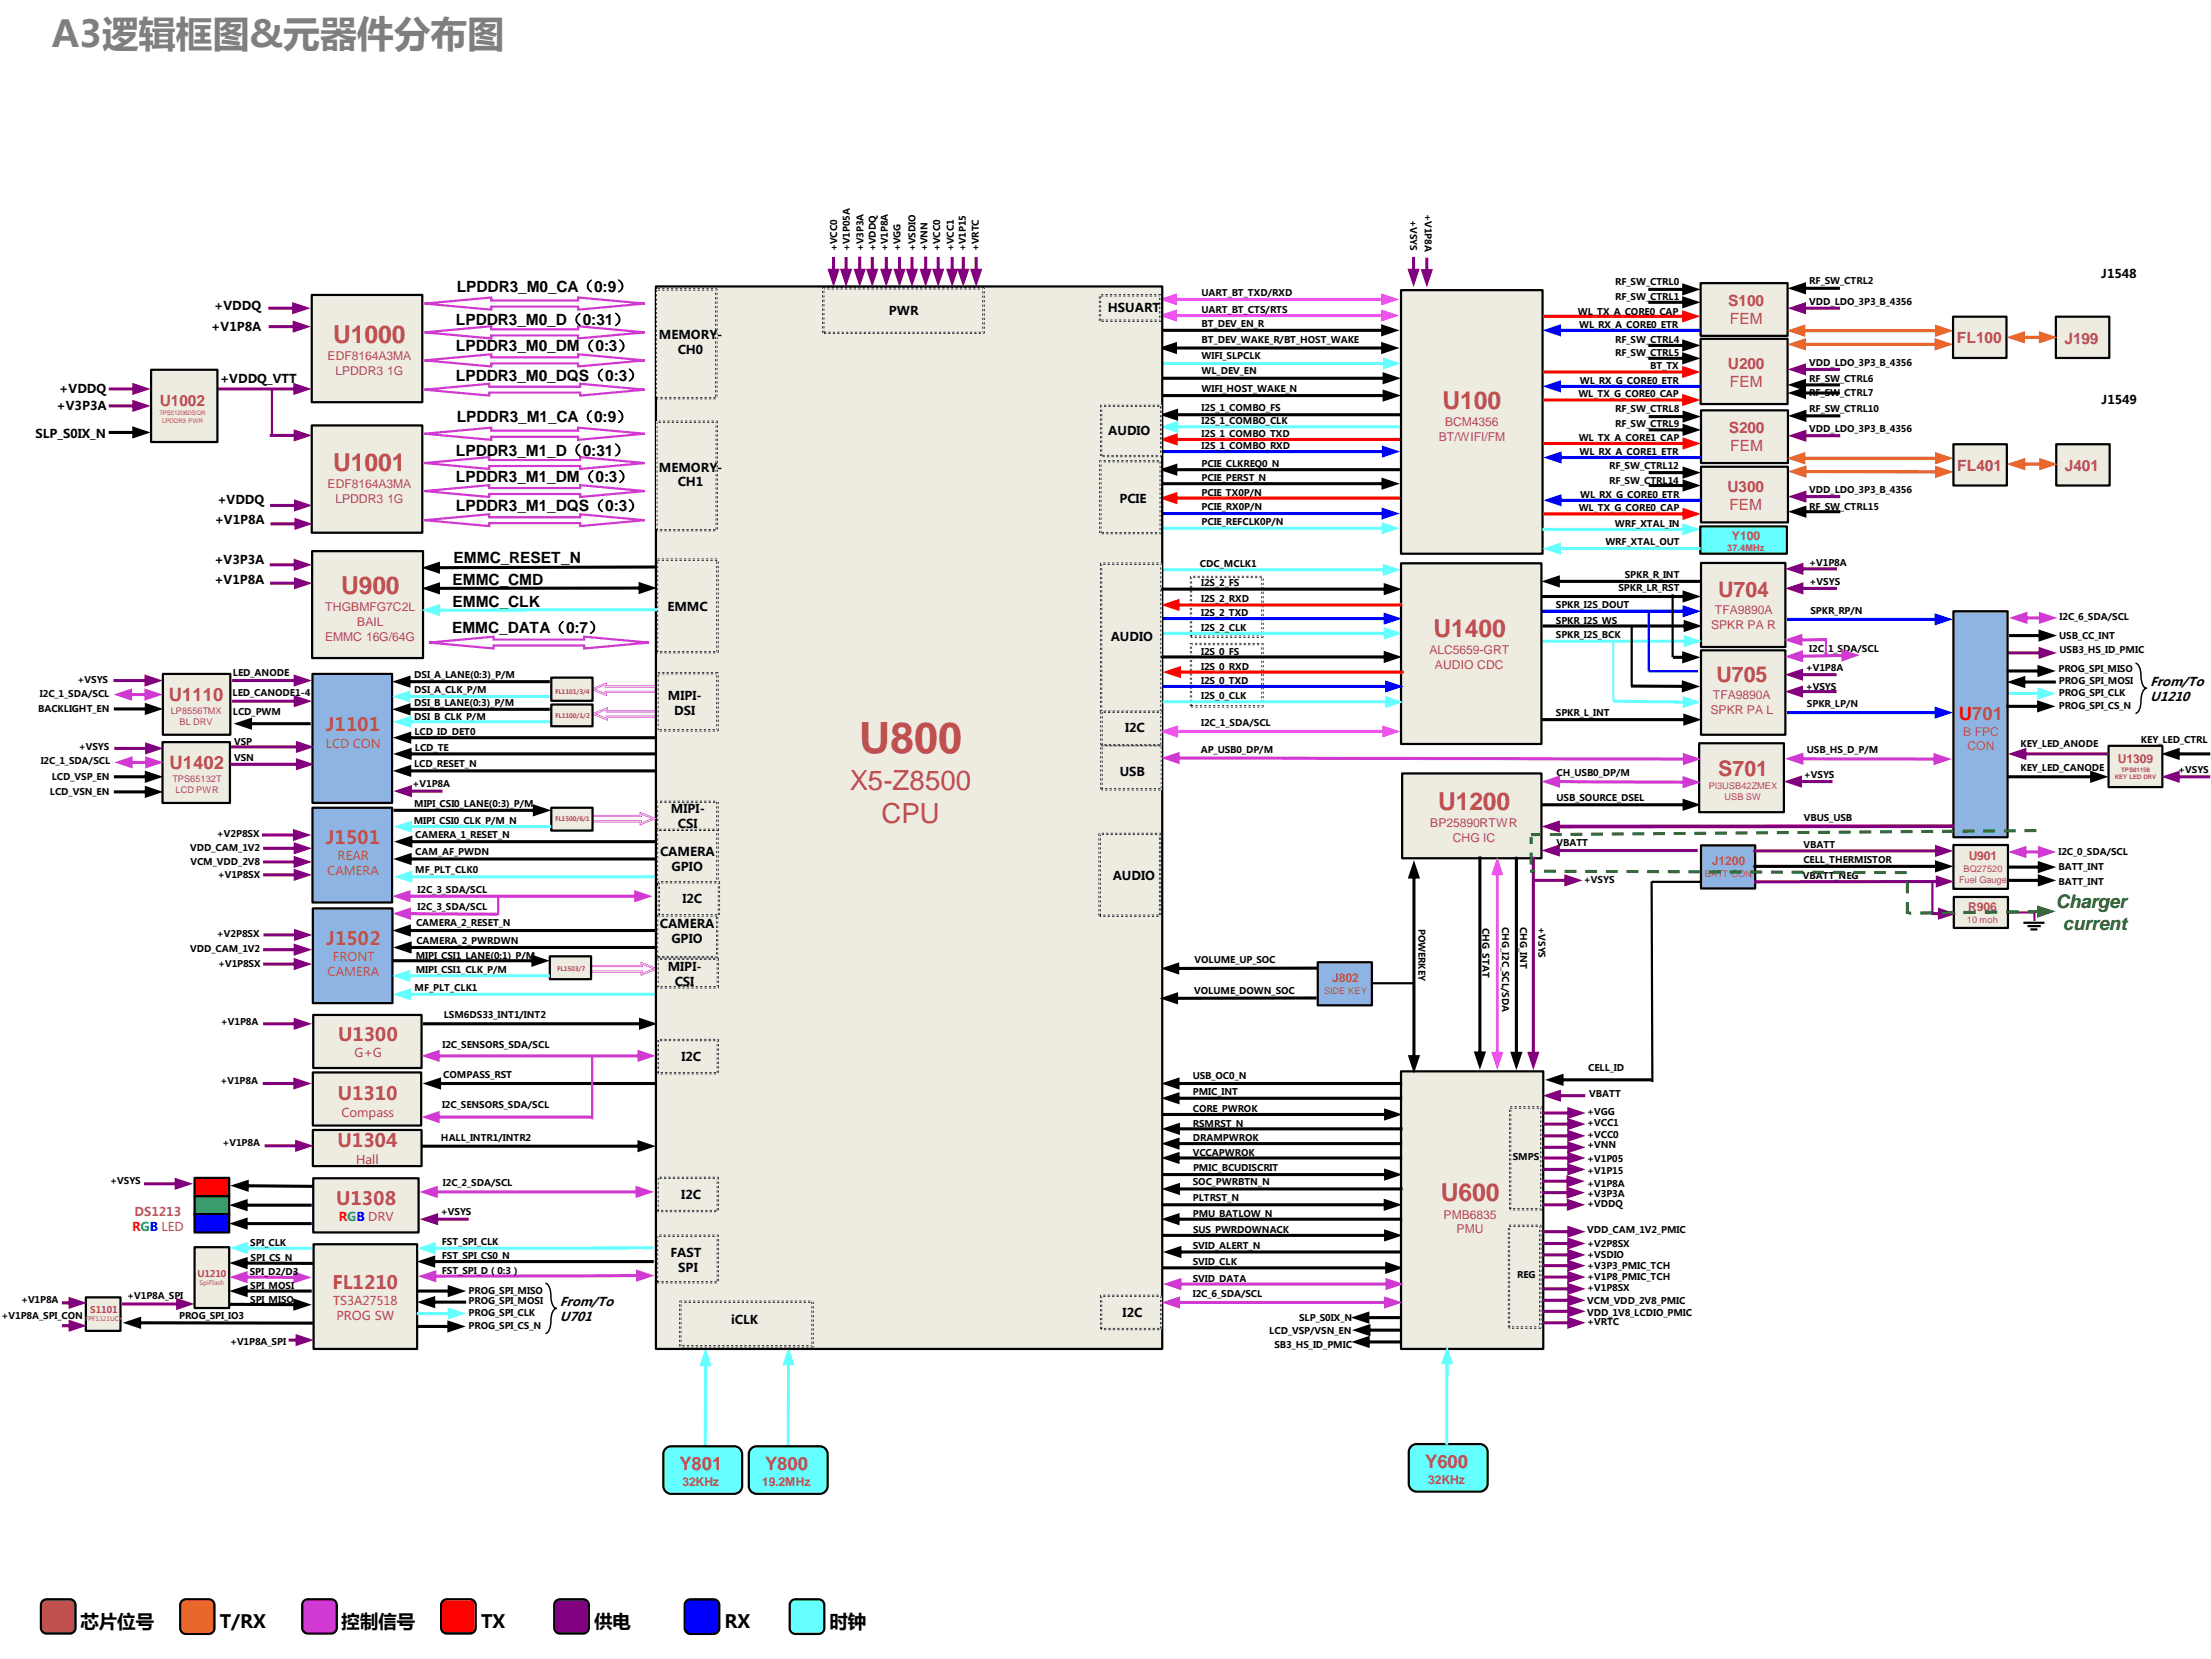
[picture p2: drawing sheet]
<svg xmlns="http://www.w3.org/2000/svg" width="254mm" height="190mm" viewBox="0 0 254 190" stroke-linecap="round" stroke-linejoin="round" font-family="sans-serif">
<defs><g id="words">
<text font-size="5" fill="#c0504d" x="98.7" y="86.5">U800</text>
<text font-size="4.2" fill="#7f7f7f" x="5.9" y="5.4">A3逻辑框图&amp;元器件分布图</text>
<g font-size="3.2" fill="#c0504d">
<text x="97.6" y="90.7">X5-Z8500</text>
<text x="101.3" y="94.5">CPU</text>
</g>
<g font-size="2.8" fill="#c0504d">
<text x="38.3" y="39.4">U1000</text>
<text x="165.7" y="46.9">U100</text>
<text x="38.3" y="54.1">U1001</text>
<text x="39.2" y="68.2">U900</text>
<text x="164.7" y="73.1">U1400</text>
<text x="165.2" y="93">U1200</text>
<text x="165.5" y="137.9">U600</text>
</g>
<g font-size="2.5" fill="#c0504d">
<text x="197.4" y="68.6">U704</text>
<text x="197.2" y="78.4">U705</text>
<text x="197.4" y="89.1">S701</text>
</g>
<g font-size="2.1" fill="#c0504d">
<text x="19.4" y="80.5">U1110</text>
<text x="37.4" y="84">J1101</text>
<text x="19.5" y="88.3">U1402</text>
<text x="37.4" y="96.9">J1501</text>
<text x="37.5" y="108.5">J1502</text>
<text x="38.8" y="119.5">U1300</text>
<text x="38.8" y="131.7">U1304</text>
<text x="38.8" y="126.4">U1310</text>
<text x="38.6" y="138.4">U1308</text>
<text x="38.2" y="148">FL1210</text>
<text x="78.1" y="168.8">Y801</text>
<text x="87.9" y="168.8">Y800</text>
<text x="163.7" y="168.6">Y600</text>
</g>
<text font-size="2.1" fill="#f00" x="225" y="82.7">U701</text>
<g font-size="2.1" fill="#060">
<text x="236.2" y="104.3">Charger</text>
<text x="237" y="106.8">current</text>
</g>
<g font-size="2.1">
<text x="9.2" y="187">芯片位号</text>
<text x="25.3" y="187">T/RX</text>
<text x="39.3" y="187">控制信号</text>
<text x="55.3" y="187">TX</text>
<text x="68.2" y="187">供电</text>
<text x="83.2" y="187">RX</text>
<text x="95.3" y="187">时钟</text>
</g>
<g font-size="1.8">
<text x="52.5" y="33.5">LPDDR3_M0_CA（0:9）</text>
<text x="52.4" y="37.3">LPDDR3_M0_D（0:31）</text>
<text x="52.4" y="40.4">LPDDR3_M0_DM（0:3）</text>
<text x="52.4" y="43.7">LPDDR3_M0_DQS（0:3）</text>
<text x="52.4" y="52.3">LPDDR3_M1_D（0:31）</text>
<text x="52.5" y="48.5">LPDDR3_M1_CA（0:9）</text>
<text x="52.4" y="55.4">LPDDR3_M1_DM（0:3）</text>
<text x="52.4" y="58.7">LPDDR3_M1_DQS（0:3）</text>
<text x="52.1" y="64.6">EMMC_RESET_N</text>
<text x="52" y="67.2">EMMC_CMD</text>
<text x="52" y="69.7">EMMC_CLK</text>
<text x="51.9" y="72.7">EMMC_DATA（0:7）</text>
</g>
<g font-size="1.8" fill="#c0504d">
<text x="198.6" y="35.1">S100</text>
<text x="198.7" y="37.2">FEM</text>
<text x="224.8" y="39.4">FL100</text>
<text x="237.2" y="39.5">J199</text>
<text x="18.4" y="46.6">U1002</text>
<text x="198.5" y="42.4">U200</text>
<text x="198.7" y="44.5">FEM</text>
<text x="198.6" y="49.7">S200</text>
<text x="198.8" y="51.8">FEM</text>
<text x="198.5" y="56.5">U300</text>
<text x="198.7" y="58.6">FEM</text>
<text x="224.9" y="54.1">FL401</text>
<text x="237.2" y="54.1">J401</text>
</g>
<g font-size="1.5">
<text x="247" y="78.8">From/To</text>
<text x="247" y="80.5">U1210</text>
<text x="64.3" y="150">From/To</text>
<text x="64.3" y="151.7">U701</text>
</g>
<g font-size="1.4">
<text x="24.6" y="35.6">+VDDQ</text>
<text x="127.3" y="35.8">HSUART</text>
<text x="241.4" y="32">J1548</text>
<text x="24.3" y="38">+V1P8A</text>
<text x="75.7" y="39">MEMORY</text>
<text x="77.9" y="40.7">CH0</text>
<text x="82.4" y="39">-</text>
<text x="102.1" y="36.1">PWR</text>
<text x="6.5" y="47.1">+V3P3A</text>
<text x="6.8" y="45.1">+VDDQ</text>
<text x="25.3" y="43.9">+VDDQ_VTT</text>
<text x="241.4" y="46.4">J1549</text>
<text x="4.1" y="50.3">SLP_S0IX_N</text>
<text x="127.3" y="50">AUDIO</text>
<text x="25" y="57.9">+VDDQ</text>
<text x="75.7" y="54.1">MEMORY</text>
<text x="77.9" y="55.8">CH1</text>
<text x="82.4" y="54.1">-</text>
<text x="128.6" y="57.7">PCIE</text>
<text x="24.6" y="64.7">+V3P3A</text>
<text x="24.7" y="60.2">+V1P8A</text>
<text x="24.6" y="67">+V1P8A</text>
<text x="76.7" y="70.2">EMMC</text>
<text x="127.6" y="73.6">AUDIO</text>
<text x="76.7" y="80.4">MIPI-</text>
<text x="77.4" y="82.1">DSI</text>
<text x="128.6" y="89.2">USB</text>
<text x="129.3" y="84.1">I2C</text>
<text x="77.1" y="93.4">MIPI-</text>
<text x="77.9" y="95.1">CSI</text>
<text x="75.8" y="98.3">CAMERA</text>
<text x="77.2" y="100">GPIO</text>
<text x="127.8" y="101">AUDIO</text>
<text x="75.8" y="106.6">CAMERA</text>
<text x="78.4" y="103.7">I2C</text>
<text x="76.7" y="111.5">MIPI-</text>
<text x="77.1" y="108.3">GPIO</text>
<text x="77.5" y="113.2">CSI</text>
<text x="78.3" y="121.8">I2C</text>
<text x="78.3" y="137.6">I2C</text>
<text x="77" y="144.3">FAST</text>
<text x="77.9" y="146">SPI</text>
<text x="84" y="152.1">iCLK</text>
<text x="129" y="151.3">I2C</text>
</g>
<g font-size="1.4" fill="#c0504d">
<text x="37.6" y="41.4">EDF8164A3MA</text>
<text x="38.5" y="43.1">LPDDR3 1G</text>
<text x="165.3" y="50.6">BT/WIFI/FM</text>
<text x="166" y="48.9">BCM4356</text>
<text x="37.6" y="56.1">EDF8164A3MA</text>
<text x="38.5" y="57.8">LPDDR3 1G</text>
<text x="198.9" y="62">Y100</text>
<text x="37.4" y="70.2">THGBMFG7C2L</text>
<text x="41" y="71.9">BAIL</text>
<text x="197" y="70.5">TFA9890A</text>
<text x="37.4" y="73.6">EMMC 16G/64G</text>
<text x="164.2" y="75.1">ALC5659-GRT</text>
<text x="164.8" y="76.8">AUDIO CDC</text>
<text x="196.6" y="72.2">SPKR PA R</text>
<text x="196.5" y="82">SPKR PA L</text>
<text x="196.8" y="80.3">TFA9890A</text>
<text x="37.4" y="85.8">LCD CON</text>
<text x="225.5" y="84.5">B FPC</text>
<text x="226" y="86.2">CON</text>
<text x="243.3" y="87.6">U1309</text>
<text x="164.3" y="95">BP25890RTWR</text>
<text x="37.6" y="100.5">CAMERA</text>
<text x="38.8" y="98.8">REAR</text>
<text x="166.9" y="96.7">CHG IC</text>
<text x="196.7" y="99.3">J1200</text>
<text x="226.2" y="98.7">U901</text>
<text x="226.1" y="104.6">R906</text>
<text x="37.6" y="112">CAMERA</text>
<text x="38.2" y="110.4">FRONT</text>
<text x="153" y="112.8">J802</text>
<text x="40.7" y="121.4">G+G</text>
<text x="39.2" y="128.2">Compass</text>
<text x="40.9" y="133.6">Hall</text>
<text x="165.8" y="139.9">PMB6835</text>
<text x="167.3" y="141.6">PMU</text>
<text x="38.3" y="149.8">TS3A27518</text>
<text x="38.7" y="151.5">PROG SW</text>
<text x="78.4" y="170.7">32KHz</text>
<text x="87.5" y="170.7">19.2MHz</text>
<text x="164.1" y="170.4">32KHz</text>
</g>
<g font-size="1.4" fill="#f00">
<text x="15.2" y="141.4">RGB LED</text>
<text x="38.9" y="140.3">RGB DRV</text>
</g>
<text font-size="1.4" fill="#c45f5b" x="15.5" y="139.7">DS1213</text>
<g font-size="1.1">
<text x="96.2" y="28.9" transform="rotate(-90 96.2 28.9)">+VCC0</text>
<text x="97.6" y="28.9" transform="rotate(-90 97.6 28.9)">+V1P05A</text>
<text x="99.2" y="28.9" transform="rotate(-90 99.2 28.9)">+V3P3A</text>
<text x="100.6" y="28.9" transform="rotate(-90 100.6 28.9)">+VDDQ</text>
<text x="102" y="28.9" transform="rotate(-90 102 28.9)">+V1P8A</text>
<text x="103.4" y="28.9" transform="rotate(-90 103.4 28.9)">+VGG</text>
<text x="105.2" y="28.9" transform="rotate(-90 105.2 28.9)">+VSDIO</text>
<text x="106.5" y="28.9" transform="rotate(-90 106.5 28.9)">+VNN</text>
<text x="108" y="28.9" transform="rotate(-90 108 28.9)">+VCC0</text>
<text x="109.6" y="28.9" transform="rotate(-90 109.6 28.9)">+VCC1</text>
<text x="111" y="28.9" transform="rotate(-90 111 28.9)">+V1P15</text>
<text x="112.4" y="28.9" transform="rotate(-90 112.4 28.9)">+VRTC</text>
<text x="162" y="25.3" transform="rotate(90 162 25.3)">+VSYS</text>
<text x="163.7" y="24.6" transform="rotate(90 163.7 24.6)">+V1P8A</text>
<text x="138" y="34">UART_BT_TXD/RXD</text>
<text x="138" y="35.9">UART_BT_CTS/RTS</text>
<text x="185.5" y="34.5">RF_SW_CTRL1</text>
<text x="185.5" y="32.7">RF_SW_CTRL0</text>
<text x="207.8" y="32.6">RF_SW_CTRL2</text>
<text x="207.8" y="35">VDD_LDO_3P3_B_4356</text>
<text x="138" y="37.6">BT_DEV_EN_R</text>
<text x="138" y="39.3">BT_DEV_WAKE_R/BT_HOST_WAKE</text>
<text x="138" y="41.3">WIFI_SLPCLK</text>
<text x="181.3" y="36.1">WL_TX_A_CORE0_CAP</text>
<text x="181.4" y="37.7">WL_RX_A_CORE0_ETR</text>
<text x="185.5" y="39.4">RF_SW_CTRL4</text>
<text x="185.5" y="40.8">RF_SW_CTRL5</text>
<text x="207.8" y="42">VDD_LDO_3P3_B_4356</text>
<text x="138" y="47.2">I2S_1_COMBO_FS</text>
<text x="138" y="45.1">WIFI_HOST_WAKE_N</text>
<text x="138" y="43">WL_DEV_EN</text>
<text x="181.3" y="45.6">WL_TX_G_CORE0_CAP</text>
<text x="181.5" y="44.1">WL_RX_G_CORE0_ETR</text>
<text x="185.5" y="47.3">RF_SW_CTRL8</text>
<text x="189.6" y="42.3">BT_TX</text>
<text x="207.8" y="45.4">RF_SW_CTRL7</text>
<text x="207.8" y="43.8">RF_SW_CTRL6</text>
<text x="207.8" y="47.3">RF_SW_CTRL10</text>
<text x="138" y="53.6">PCIE_CLKREQ0_N</text>
<text x="138" y="51.6">I2S_1_COMBO_RXD</text>
<text x="138" y="48.7">I2S_1_COMBO_CLK</text>
<text x="138" y="50.1">I2S_1_COMBO_TXD</text>
<text x="181.4" y="50.6">WL_TX_A_CORE1_CAP</text>
<text x="181.4" y="52.3">WL_RX_A_CORE1_ETR</text>
<text x="184.9" y="53.8">RF_SW_CTRL12</text>
<text x="185.5" y="49.1">RF_SW_CTRL9</text>
<text x="207.8" y="49.7">VDD_LDO_3P3_B_4356</text>
<text x="138" y="56.9">PCIE_TX0P/N</text>
<text x="138" y="58.6">PCIE_RX0P/N</text>
<text x="138" y="55.2">PCIE_PERST_N</text>
<text x="181.4" y="58.7">WL_TX_G_CORE0_CAP</text>
<text x="181.5" y="57.2">WL_RX_G_CORE0_ETR</text>
<text x="184.9" y="55.6">RF_SW_CTRL14</text>
<text x="207.8" y="58.5">RF_SW_CTRL15</text>
<text x="207.8" y="56.6">VDD_LDO_3P3_B_4356</text>
<text x="137.9" y="65.1">CDC_MCLK1</text>
<text x="138" y="60.2">PCIE_REFCLK0P/N</text>
<text x="184.4" y="62.6">WRF_XTAL_OUT</text>
<text x="185.5" y="60.5">WRF_XTAL_IN</text>
<text x="207.8" y="65">+V1P8A</text>
<text x="138" y="70.8">I2S_2_TXD</text>
<text x="138" y="69.1">I2S_2_RXD</text>
<text x="138" y="67.3">I2S_2_FS</text>
<text x="178.7" y="71.6">SPKR_I2S_WS</text>
<text x="178.7" y="69.9">SPKR_I2S_DOUT</text>
<text x="185.9" y="67.9">SPKR_LR_RST</text>
<text x="186.6" y="66.3">SPKR_R_INT</text>
<text x="207.9" y="67.2">+VSYS</text>
<text x="208" y="70.5">SPKR_RP/N</text>
<text x="236.6" y="71.2">I2C_6_SDA/SCL</text>
<text x="26.8" y="77.6">LED_ANODE</text>
<text x="47.6" y="77.8">DSI_A_LANE(0:3)_P/M</text>
<text x="138" y="72.5">I2S_2_CLK</text>
<text x="138" y="75.2">I2S_0_FS</text>
<text x="138" y="76.9">I2S_0_RXD</text>
<text x="178.7" y="73.3">SPKR_I2S_BCK</text>
<text x="207.5" y="77.1">+V1P8A</text>
<text x="207.8" y="74.8">I2C_1_SDA/SCL</text>
<text x="236.5" y="77.2">PROG_SPI_MISO</text>
<text x="236.6" y="73.3">USB_CC_INT</text>
<text x="236.6" y="75">USB3_HS_ID_PMIC</text>
<text x="4.4" y="81.8">BACKLIGHT_EN</text>
<text x="4.6" y="80">I2C_1_SDA/SCL</text>
<text x="8.9" y="78.4">+VSYS</text>
<text x="26.7" y="79.9">LED_CANODE1-4</text>
<text x="26.8" y="82.1">LCD_PWM</text>
<text x="47.6" y="82.6">DSI_B_CLK_P/M</text>
<text x="47.6" y="81.1">DSI_B_LANE(0:3)_P/M</text>
<text x="47.6" y="79.6">DSI_A_CLK_P/M</text>
<text x="138" y="83.4">I2C_1_SDA/SCL</text>
<text x="138" y="78.5">I2S_0_TXD</text>
<text x="138" y="80.3">I2S_0_CLK</text>
<text x="178.7" y="82.3">SPKR_L_INT</text>
<text x="207.5" y="79.2">+VSYS</text>
<text x="207.6" y="81.2">SPKR_LP/N</text>
<text x="236.5" y="79.9">PROG_SPI_CLK</text>
<text x="236.5" y="81.4">PROG_SPI_CS_N</text>
<text x="236.5" y="78.5">PROG_SPI_MOSI</text>
<text x="4.7" y="87.7">I2C_1_SDA/SCL</text>
<text x="5.9" y="89.6">LCD_VSP_EN</text>
<text x="9.1" y="86.2">+VSYS</text>
<text x="26.9" y="85.6">VSP</text>
<text x="26.9" y="87.4">VSN</text>
<text x="47.6" y="88.1">LCD_RESET_N</text>
<text x="47.6" y="84.4">LCD_ID_DET0</text>
<text x="47.7" y="86.2">LCD_TE</text>
<text x="137.9" y="86.5">AP_USB0_DP/M</text>
<text x="178.8" y="89.1">CH_USB0_DP/M</text>
<text x="207.2" y="89.3">+VSYS</text>
<text x="207.6" y="86.5">USB_HS_D_P/M</text>
<text x="232.1" y="85.8">KEY_LED_ANODE</text>
<text x="232.1" y="88.6">KEY_LED_CANODE</text>
<text x="246" y="85.3">KEY_LED_CTRL</text>
<text x="250.2" y="88.7">+VSYS</text>
<text x="5.7" y="91.3">LCD_VSN_EN</text>
<text x="47.4" y="90.3">+V1P8A</text>
<text x="47.5" y="94.6">MIPI_CSI0_CLK_P/M_N</text>
<text x="47.6" y="92.6">MIPI_CSI0_LANE(0:3)_P/M</text>
<text x="178.8" y="92">USB_SOURCE_DSEL</text>
<text x="207.2" y="94.2">VBUS_USB</text>
<text x="21.8" y="97.7">VDD_CAM_1V2</text>
<text x="21.9" y="99.3">VCM_VDD_2V8</text>
<text x="24.9" y="96.1">+V2P8SX</text>
<text x="25" y="100.9">+V1P8SX</text>
<text x="47.7" y="96.2">CAMERA_1_RESET_N</text>
<text x="47.7" y="98.2">CAM_AF_PWDN</text>
<text x="47.7" y="100.2">MF_PLT_CLK0</text>
<text x="178.8" y="97.1">VBATT</text>
<text x="182" y="101.4">+VSYS</text>
<text x="207.1" y="100.9">VBATT_NEG</text>
<text x="207.2" y="99.1">CELL_THERMISTOR</text>
<text x="207.2" y="97.4">VBATT</text>
<text x="236.5" y="101.6">BATT_INT</text>
<text x="236.5" y="98.1">I2C_0_SDA/SCL</text>
<text x="236.5" y="100">BATT_INT</text>
<text x="24.9" y="107.6">+V2P8SX</text>
<text x="47.8" y="106.4">CAMERA_2_RESET_N</text>
<text x="48" y="104.5">I2C_3_SDA/SCL</text>
<text x="48" y="102.5">I2C_3_SDA/SCL</text>
<text x="162.9" y="106.6" transform="rotate(90 162.9 106.6)">POWERKEY</text>
<text x="170.3" y="106.6" transform="rotate(90 170.3 106.6)">CHG_STAT</text>
<text x="172.6" y="106.5" transform="rotate(90 172.6 106.5)">CHG_I2C_SCL/SDA</text>
<text x="174.6" y="106.5" transform="rotate(90 174.6 106.5)">CHG_INT</text>
<text x="176.7" y="106.5" transform="rotate(90 176.7 106.5)">+VSYS</text>
<text x="21.8" y="109.3">VDD_CAM_1V2</text>
<text x="25.1" y="111.1">+V1P8SX</text>
<text x="47.6" y="113.7">MF_PLT_CLK1</text>
<text x="47.8" y="111.7">MIPI_CSI1_CLK_P/M</text>
<text x="47.8" y="110.1">MIPI_CSI1_LANE(0:1)_P/M</text>
<text x="47.8" y="108.5">CAMERA_2_PWRDWN</text>
<text x="137.2" y="110.6">VOLUME_UP_SOC</text>
<text x="25.4" y="117.7">+V1P8A</text>
<text x="51" y="116.9">LSM6DS33_INT1/INT2</text>
<text x="137.2" y="114.2">VOLUME_DOWN_SOC</text>
<text x="25.3" y="124.5">+V1P8A</text>
<text x="50.8" y="120.4">I2C_SENSORS_SDA/SCL</text>
<text x="50.9" y="123.7">COMPASS_RST</text>
<text x="137" y="125.7">PMIC_INT</text>
<text x="137" y="123.8">USB_OC0_N</text>
<text x="182.4" y="123">CELL_ID</text>
<text x="182.6" y="125.9">VBATT</text>
<text x="25.6" y="131.6">+V1P8A</text>
<text x="50.7" y="131.1">HALL_INTR1/INTR2</text>
<text x="50.8" y="127.3">I2C_SENSORS_SDA/SCL</text>
<text x="137" y="131">DRAMPWROK</text>
<text x="137" y="129.4">RSMRST_N</text>
<text x="137" y="127.7">CORE_PWROK</text>
<text x="182.3" y="130.7">+VCC0</text>
<text x="182.3" y="128">+VGG</text>
<text x="182.3" y="129.3">+VCC1</text>
<text x="182.3" y="131.9">+VNN</text>
<text x="12.7" y="136">+VSYS</text>
<text x="50.9" y="136.1">I2C_2_SDA/SCL</text>
<text x="137" y="132.7">VCCAPWROK</text>
<text x="137" y="137.9">PLTRST_N</text>
<text x="137" y="136">SOC_PWRBTN_N</text>
<text x="137.1" y="134.5">PMIC_BCUDISCRIT</text>
<text x="173.8" y="133.2">SMPS</text>
<text x="182.3" y="134.9">+V1P15</text>
<text x="182.3" y="137.4">+V3P3A</text>
<text x="182.3" y="136.3">+V1P8A</text>
<text x="182.3" y="133.4">+V1P05</text>
<text x="28.7" y="143">SPI_CLK</text>
<text x="50.7" y="139.5">+VSYS</text>
<text x="50.8" y="142.9">FST_SPI_CLK</text>
<text x="137" y="143.4">SVID_ALERT_N</text>
<text x="137" y="139.8">PMU_BATLOW_N</text>
<text x="137.1" y="141.6">SUS_PWRDOWNACK</text>
<text x="182.3" y="138.6">+VDDQ</text>
<text x="182.3" y="143.2">+V2P8SX</text>
<text x="182.3" y="141.6">VDD_CAM_1V2_PMIC</text>
<text x="2.4" y="149.6">+V1P8A</text>
<text x="14.6" y="149.2">+V1P8A_SPI</text>
<text x="28.7" y="146.4">SPI_D2/D3</text>
<text x="28.7" y="148.1">SPI_MOSI</text>
<text x="28.7" y="149.6">SPI_MISO</text>
<text x="28.8" y="144.7">SPI_CS_N</text>
<text x="50.8" y="144.6">FST_SPI_CS0_N</text>
<text x="50.8" y="146.3">FST_SPI_D（0:3）</text>
<text x="53.8" y="148.6">PROG_SPI_MISO</text>
<text x="53.8" y="149.8">PROG_SPI_MOSI</text>
<text x="137" y="147.2">SVID_DATA</text>
<text x="137" y="149">I2C_6_SDA/SCL</text>
<text x="137" y="145.3">SVID_CLK</text>
<text x="174.3" y="146.7">REG</text>
<text x="182.3" y="146.9">+V1P8_PMIC_TCH</text>
<text x="182.3" y="145.7">+V3P3_PMIC_TCH</text>
<text x="182.3" y="144.4">+VSDIO</text>
<text x="182.3" y="149.8">VCM_VDD_2V8_PMIC</text>
<text x="182.3" y="148.3">+V1P8SX</text>
<text x=".2" y="151.5">+V1P8A_SPI_CON</text>
<text x="20.6" y="151.5">PROG_SPI_IO3</text>
<text x="26.4" y="154.4">+V1P8A_SPI</text>
<text x="53.8" y="151.1">PROG_SPI_CLK</text>
<text x="53.8" y="152.6">PROG_SPI_CS_N</text>
<text x="145.8" y="153.2">LCD_VSP/VSN_EN</text>
<text x="146.4" y="154.8">SB3_HS_ID_PMIC</text>
<text x="149.2" y="151.7">SLP_S0IX_N</text>
<text x="182.3" y="151.1">VDD_1V8_LCDIO_PMIC</text>
<text x="182.3" y="152.2">+VRTC</text>
</g>
<g font-size="1.1" fill="#c0504d">
<text x="198.4" y="63.3">37.4MHz</text>
<text x="19.6" y="82">LP8556TMX</text>
<text x="20.6" y="83.3">BL DRV</text>
<text x="19.8" y="89.8">TPS65132T</text>
<text x="20.2" y="91">LCD PWR</text>
<text x="196.3" y="90.6">PI3USB42ZMEX</text>
<text x="198.1" y="91.9">USB SW</text>
<text x="195.9" y="100.7">BATT CON</text>
<text x="225.1" y="101.4">Fuel Gauge</text>
<text x="225.6" y="100.1">BQ27520</text>
<text x="226" y="106">10 moh</text>
<text x="152.1" y="114.2">SIDE KEY</text>
<text x="22.7" y="146.6">U1210</text>
<text x="10.4" y="150.8">S1101</text>
</g>
<g font-size=".7" fill="#c0504d">
<text x="18.3" y="47.7">TPS51206DSQR</text>
<text x="18.6" y="48.5">LPDDR3 PWR</text>
<text x="63.8" y="79.7">FL1101/3/4</text>
<text x="63.8" y="82.4">FL1100/1/2</text>
<text x="242.9" y="89.5">KEY LED DRV</text>
<text x="243.7" y="88.6">TPS61158</text>
<text x="63.8" y="94.3">FL1500/6/1</text>
<text x="64" y="111.5">FL1503/7</text>
<text x="22.9" y="147.6">SpiFlash</text>
<text x="9.8" y="151.7">FPF1321UCX</text>
</g>
</g></defs>
<path d="M20.9 183.8l.5-.2h2.6a.66 .66 0 0 1 .6 .7v2.7a.66 .66 0 0 1-.6 .6h-2.6a.66 .66 0 0 1-.7-.6v-2.7z" fill-rule="evenodd" fill="#f60"/>
<path d="M20.9 183.8l.5-.2h2.6a.66 .66 0 0 1 .6 .7v2.7a.66 .66 0 0 1-.6 .6h-2.6a.66 .66 0 0 1-.7-.6v-2.7z" fill="none" stroke="#000" stroke-width=".25"/>
<path d="M50.9 183.8l.4-.2h2.7a.66 .66 0 0 1 .7 .7v2.6a.66 .66 0 0 1-.7 .7h-2.7a.66 .66 0 0 1-.6-.7v-2.6z" fill-rule="evenodd" fill="#f00"/>
<path d="M50.9 183.8l.4-.2h2.7a.66 .66 0 0 1 .7 .7v2.6a.66 .66 0 0 1-.7 .7h-2.7a.66 .66 0 0 1-.6-.7v-2.6z" fill="none" stroke="#000" stroke-width=".25"/>
<path d="M78.8 183.8l.5-.2h2.7a.66 .66 0 0 1 .6 .7v2.7a.66 .66 0 0 1-.6 .6h-2.7a.66 .66 0 0 1-.6-.6v-2.7z" fill-rule="evenodd" fill="#00f"/>
<path d="M78.8 183.8l.5-.2h2.7a.66 .66 0 0 1 .6 .7v2.7a.66 .66 0 0 1-.6 .6h-2.7a.66 .66 0 0 1-.6-.6v-2.7z" fill="none" stroke="#000" stroke-width=".25"/>
<path d="M63.9 183.8l.4-.2h2.7a.66 .66 0 0 1 .6 .7v2.6a.66 .66 0 0 1-.6 .7h-2.7a.66 .66 0 0 1-.6-.7v-2.6z" fill-rule="evenodd" fill="#800080"/>
<path d="M63.9 183.8l.4-.2h2.7a.66 .66 0 0 1 .6 .7v2.6a.66 .66 0 0 1-.6 .7h-2.7a.66 .66 0 0 1-.6-.7v-2.6z" fill="none" stroke="#000" stroke-width=".25"/>
<path d="M4.9 183.8l.5-.2h2.6a.66 .66 0 0 1 .7 .7v2.6a.66 .66 0 0 1-.7 .7h-2.6a.66 .66 0 0 1-.7-.7v-2.6z" fill-rule="evenodd" fill="#c0504d"/>
<path d="M4.9 183.8l.5-.2h2.6a.66 .66 0 0 1 .7 .7v2.6a.66 .66 0 0 1-.7 .7h-2.6a.66 .66 0 0 1-.7-.7v-2.6z" fill="none" stroke="#000" stroke-width=".25"/>
<path d="M34.9 183.8l.5-.2h2.6a.66 .66 0 0 1 .7 .7v2.6a.66 .66 0 0 1-.7 .7h-2.6a.66 .66 0 0 1-.7-.7v-2.6z" fill-rule="evenodd" fill="#d03ad2"/>
<path d="M34.9 183.8l.5-.2h2.6a.66 .66 0 0 1 .7 .7v2.6a.66 .66 0 0 1-.7 .7h-2.6a.66 .66 0 0 1-.7-.7v-2.6z" fill="none" stroke="#000" stroke-width=".25"/>
<path d="M90.9 183.8l.5-.2h2.6a.66 .66 0 0 1 .7 .7v2.7a.66 .66 0 0 1-.7 .6h-2.6a.66 .66 0 0 1-.7-.6v-2.7z" fill-rule="evenodd" fill="#6ff"/>
<path d="M90.9 183.8l.5-.2h2.6a.66 .66 0 0 1 .7 .7v2.7a.66 .66 0 0 1-.7 .6h-2.6a.66 .66 0 0 1-.7-.6v-2.7z" fill="none" stroke="#000" stroke-width=".25"/>
<g fill="#000">
<path d="M133.6 145.4h25.9v.4h-25.9zM159.1 144.9l2.1 .7-2.1 .7z"/>
<path d="M135.4 143.6h25.9v.3h-25.9zM133.6 143.8l2.1-.7v1.4z"/>
</g>
<g fill="#6ff">
<path d="M80.9 156.5l-.1 9.6h.4v-9.6zM81.1 154.8l-.7 2.1h1.4z"/>
<path d="M90.4 156.4v9.6h.3l.1-9.6zM90.6 154.6l-.7 2.2h1.4z"/>
<path d="M230.5 79.5h3.9v.3h-3.9zM234.1 78.9l2.1 .7-2.1 .7z"/>
</g>
<path d="M195.4 64.6h9.7v9.7h-9.7z" fill-rule="evenodd" fill="#eeece1"/>
<path d="M195.4 64.6h9.7v9.7h-9.7z" fill="none" stroke="#000" stroke-width=".25"/>
<path d="M177.1 68.3h16.5v.4h-16.5zM193.3 67.8l2.1 .7-2.1 .7z" fill="#000"/>
<path d="M177.1 70h16.5v.4h-16.5zM193.3 69.5l2.1 .7-2.1 .7z" fill="#00f"/>
<path d="M177.2 71.7h16.6v.4h-16.6zM193.4 71.2l2.1 .7-2.1 .7z" fill="#000"/>
<g fill="#6ff">
<path d="M177.2 73.4h16.6v.4h-16.6zM193.4 72.9l2.1 .7-2.1 .7z"/>
<path d="M133.1 60.5h26v.3h-26zM158.7 60l2.1 .7-2.1 .7z"/>
</g>
<path d="M133.1 58.8h26v.3h-26zM158.7 58.3l2.1 .7-2.1 .7z" fill="#00f"/>
<path d="M134.9 57h25.9v.4h-25.9zM133.1 57.2l2.2-.7v1.4z" fill="#f00"/>
<path d="M133.1 55.4h26v.3h-26zM158.7 54.8l2.1 .7-2.1 .7z" fill="#000"/>
<path d="M133.1 41.6v.3h26.1v-.3zM158.9 41v1.4l2.1-.7z" fill="#6ff"/>
<g fill="#000">
<path d="M133.1 37.8h25.9v.3h-25.9zM158.7 37.2l2.1 .7-2.1 .7z"/>
<path d="M134.9 39.8h24.1v.3h-24.1zM158.7 39.3l2.1 .7-2.1 .7zM133.1 40l2.1-.7v1.4z"/>
<path d="M135 47.4h25.9v.4h-25.9zM133.2 47.6l2.1-.7v1.4z"/>
</g>
<path d="M135 48.8h25.9v.4h-25.9zM133.3 49l2.1-.7v1.4z" fill="#6ff"/>
<path d="M134.9 50.3h26v.3h-26zM133.2 50.5l2.1-.7v1.4z" fill="#f00"/>
<path d="M133.2 51.7h25.9v.3h-25.9zM158.7 51.2l2.2 .7-2.2 .7z" fill="#00f"/>
<g fill="#000">
<path d="M133.3 45.2h25.9v.4h-25.9zM158.8 44.7l2.2 .7-2.2 .7z"/>
<path d="M133.3 43.3h25.9v.3h-25.9zM158.8 42.7l2.2 .7-2.2 .7z"/>
<path d="M134.9 53.8h25.9v.3h-25.9zM133.1 53.9l2.2-.7v1.4z"/>
</g>
<g fill="#ff58ff">
<path d="M134.9 34.2h24.1v.4h-24.1zM158.7 33.7l2.1 .7-2.1 .7zM133.1 34.4l2.1-.7v1.4z"/>
<path d="M134.9 36.1h24.1v.3h-24.1zM158.7 35.5l2.1 .7-2.1 .7zM133.1 36.2l2.1-.7v1.4z"/>
</g>
<path d="M133.3 65.3h25.9v.3h-25.9zM158.8 64.7l2.2 .7-2.2 .8z" fill="#6ff"/>
<path d="M136.8 66.3h8.2v6.8h-8.2z" fill-rule="evenodd" fill="#fff"/>
<path d="M136.7 72.9h.1v.2h-.1zM136.9 72.9v.2zM136.7 72.3h.1v.3h-.1zM136.9 72.3v.3zM136.7 71.8h.1v.3h-.1zM136.9 71.8v.3zM136.7 71.3h.1v.3h-.1zM136.9 71.3v.3zM136.7 70.8h.1v.3h-.1zM136.9 70.8v.3zM136.7 70.3h.1v.3h-.1zM136.9 70.3v.3zM136.7 69.8h.1v.3h-.1zM136.9 69.8v.3zM136.7 69.3h.1v.3h-.1zM136.9 69.3v.3zM136.7 68.8h.1v.2h-.1zM136.9 68.8v.2zM136.7 68.3h.1v.2h-.1zM136.9 68.3v.2zM136.7 67.8h.1v.2h-.1zM136.9 67.8v.2zM136.7 67.3h.1v.2h-.1zM136.9 67.3v.2zM136.7 66.8h.1v.2h-.1zM136.9 66.8v.2zM136.7 66.2l.1-.1v.4h-.1zM136.9 66.3v.2zM137.1 66.1h.2v.1h-.2zM137.1 66.3h.2v.1h-.2zM137.6 66.1h.2v.1h-.2zM137.6 66.3h.2v.1h-.2zM138.1 66.1h.2v.1h-.2zM138.1 66.3h.2v.1h-.2zM138.6 66.1h.3v.1h-.3zM138.6 66.3h.3v.1h-.3zM139.1 66.1h.3v.1h-.3zM139.1 66.3h.3v.1h-.3zM139.6 66.1h.3v.1h-.3zM139.6 66.3h.3v.1h-.3zM140.1 66.1h.3v.1h-.3zM140.1 66.3h.3v.1h-.3zM140.6 66.1h.3v.1h-.3zM140.6 66.3h.3v.1h-.3zM141.1 66.1h.3v.1h-.3zM141.1 66.3h.3v.1h-.3zM141.6 66.1h.3v.1h-.3zM141.6 66.3h.3v.1h-.3zM142.2 66.1h.2v.1h-.2zM142.2 66.3h.2v.1h-.2zM142.7 66.1h.2v.1h-.2zM142.7 66.3h.2v.1h-.2zM143.2 66.1h.2v.1h-.2zM143.2 66.3h.2v.1h-.2zM143.7 66.1h.2v.1h-.2zM143.7 66.3h.2v.1h-.2zM144.2 66.1h.2v.1h-.2zM144.2 66.3h.2v.1h-.2zM144.7 66.1h.2v.1h-.2zM144.7 66.3h.2v.1h-.2zM145.1 66.4h.1v.3h-.1zM144.9 66.4h.1v.3h-.1zM145.1 66.9h.1v.3h-.1zM144.9 66.9h.1v.3h-.1zM145.1 67.4h.1v.3h-.1zM144.9 67.4h.1v.3h-.1zM145.1 67.9h.1v.3h-.1zM144.9 67.9h.1v.3h-.1zM145.1 68.5h.1v.2h-.1zM144.9 68.5h.1v.2h-.1zM145.1 69h.1v.2h-.1zM144.9 69h.1v.2h-.1zM145.1 69.5h.1v.2h-.1zM144.9 69.5h.1v.2h-.1zM145.1 70h.1v.2h-.1zM144.9 70h.1v.2h-.1zM145.1 70.5h.1v.2h-.1zM144.9 70.5h.1v.2h-.1zM145.1 71h.1v.2h-.1zM144.9 71h.1v.2h-.1zM145.1 71.5h.1v.3h-.1zM144.9 71.5h.1v.3h-.1zM145.1 72h.1v.3h-.1zM144.9 72h.1v.3h-.1zM145.1 72.5h.1v.3h-.1zM144.9 72.5h.1v.3h-.1zM144.9 73.2l.2-.1v-.1h.1l-.1 .2h-.2zM144.9 73l.1 .1h-.1zM144.4 73.2h.2h-.2zM144.4 73h.2v.1h-.2zM143.8 73.2h.3h-.3zM143.8 73h.3v.1h-.3zM143.3 73.2h.3h-.3zM143.3 73h.3v.1h-.3zM142.8 73.2h.3h-.3zM142.8 73h.3v.1h-.3zM142.3 73.2h.3h-.3zM142.3 73h.3v.1h-.3zM141.8 73.2h.3h-.3zM141.8 73h.3v.1h-.3zM141.3 73.2h.3h-.3zM141.3 73h.3v.1h-.3zM140.8 73.2h.3h-.3zM140.8 73h.3v.1h-.3zM140.3 73.2h.2h-.2zM140.3 73h.2v.1h-.2zM139.8 73.2h.2h-.2zM139.8 73h.2v.1h-.2zM139.3 73.2h.2h-.2zM139.3 73h.2v.1h-.2zM138.8 73.2h.2h-.2zM138.8 73h.2v.1h-.2zM138.3 73.2h.2h-.2zM138.3 73h.2v.1h-.2zM137.8 73.2h.2h-.2zM137.8 73h.2v.1h-.2zM137.2 73.2h.3h-.3zM137.2 73h.3v.1h-.3zM136.8 73.2h.2h-.2zM136.8 73h.2v.1h-.2z" fill="#000"/>
<path d="M133.4 70.9h25.9v.3h-25.9zM159 70.3l2.1 .7-2.1 .7z" fill="#00f"/>
<path d="M133.4 72.6h25.9v.3h-25.9zM159 72l2.1 .7-2.1 .7z" fill="#6ff"/>
<path d="M136.8 74h8.2v7.1h-8.2z" fill-rule="evenodd" fill="#fff"/>
<path d="M136.7 80.9h.1v.2h-.1zM136.9 80.9v.2zM136.7 80.3h.1v.3h-.1zM136.9 80.3v.3zM136.7 79.8h.1v.3h-.1zM136.9 79.8v.3zM136.7 79.3h.1v.3h-.1zM136.9 79.3v.3zM136.7 78.8h.1v.3h-.1zM136.9 78.8v.3zM136.7 78.3h.1v.3h-.1zM136.9 78.3v.3zM136.7 77.8h.1v.3h-.1zM136.9 77.8v.3zM136.7 77.3h.1v.3h-.1zM136.9 77.3v.3zM136.7 76.8h.1v.2h-.1zM136.9 76.8v.2zM136.7 76.3h.1v.2h-.1zM136.9 76.3v.2zM136.7 75.8h.1v.2h-.1zM136.9 75.8v.2zM136.7 75.3h.1v.2h-.1zM136.9 75.3v.2zM136.7 74.8h.1v.2h-.1zM136.9 74.8v.2zM136.7 74.3h.1v.2h-.1zM136.9 74.3v.2zM136.7 73.9l.3-.1v.1l-.3 .1zM136.9 74h.1v.1zM137.3 73.8h.2v.1h-.2zM137.3 74h.2v.1h-.2zM137.8 73.8h.2v.1h-.2zM137.8 74h.2v.1h-.2zM138.3 73.8h.3v.1h-.3zM138.3 74h.3v.1h-.3zM138.8 73.8h.3v.1h-.3zM138.8 74h.3v.1h-.3zM139.3 73.8h.3v.1h-.3zM139.3 74h.3v.1h-.3zM139.8 73.8h.3v.1h-.3zM139.8 74h.3v.1h-.3zM140.3 73.8h.3v.1h-.3zM140.3 74h.3v.1h-.3zM140.8 73.8h.3v.1h-.3zM140.8 74h.3v.1h-.3zM141.4 73.8h.2v.1h-.2zM141.4 74h.2v.1h-.2zM141.9 73.8h.2v.1h-.2zM141.9 74h.2v.1h-.2zM142.4 73.8h.2v.1h-.2zM142.4 74h.2v.1h-.2zM142.9 73.8h.2v.1h-.2zM142.9 74h.2v.1h-.2zM143.4 73.8h.2v.1h-.2zM143.4 74h.2v.1h-.2zM143.9 73.8h.2v.1h-.2zM143.9 74h.2v.1h-.2zM144.4 73.8h.3v.1h-.3zM144.4 74h.3v.1h-.3zM144.9 73.8l.2 .1 .1 .2zM144.9 74l.1 .1zM145.1 74.3h.1v.3h-.1zM144.9 74.3h.1v.3h-.1zM145.1 74.8h.1v.3h-.1zM144.9 74.8h.1v.3h-.1zM145.1 75.4h.1v.2h-.1zM144.9 75.4h.1v.2h-.1zM145.1 75.9h.1v.2h-.1zM144.9 75.9h.1v.2h-.1zM145.1 76.4h.1v.2h-.1zM144.9 76.4h.1v.2h-.1zM145.1 76.9h.1v.2h-.1zM144.9 76.9h.1v.2h-.1zM145.1 77.4h.1v.2h-.1zM144.9 77.4h.1v.2h-.1zM145.1 77.9h.1v.2h-.1zM144.9 77.9h.1v.2h-.1zM145.1 78.4h.1v.3h-.1zM144.9 78.4h.1v.3h-.1zM145.1 78.9h.1v.3h-.1zM144.9 78.9h.1v.3h-.1zM145.1 79.4h.1v.3h-.1zM144.9 79.4h.1v.3h-.1zM145.1 79.9h.1v.3h-.1zM144.9 79.9h.1v.3h-.1zM145.1 80.4h.1v.3h-.1zM144.9 80.4h.1v.3h-.1zM145.1 80.9h.1l-.1 .3h-.2l.2-.1zM144.9 80.9h.1v.2zM144.4 81.2h.3h-.3zM144.4 81h.3v.1h-.3zM143.9 81.2h.3h-.3zM143.9 81h.3v.1h-.3zM143.4 81.2h.3h-.3zM143.4 81h.3v.1h-.3zM142.9 81.2h.3h-.3zM142.9 81h.3v.1h-.3zM142.4 81.2h.3h-.3zM142.4 81h.3v.1h-.3zM141.9 81.2h.3h-.3zM141.9 81h.3v.1h-.3zM141.4 81.2h.2h-.2zM141.4 81h.2v.1h-.2zM140.9 81.2h.2h-.2zM140.9 81h.2v.1h-.2zM140.4 81.2h.2h-.2zM140.4 81h.2v.1h-.2zM139.9 81.2h.2h-.2zM139.9 81h.2v.1h-.2zM139.4 81.2h.2h-.2zM139.4 81h.2v.1h-.2zM138.9 81.2h.2h-.2zM138.9 81h.2v.1h-.2zM138.3 81.2h.3h-.3zM138.3 81h.3v.1h-.3zM137.8 81.2h.3h-.3zM137.8 81h.3v.1h-.3zM137.3 81.2h.3h-.3zM137.3 81h.3v.1h-.3zM136.8 81.2h.3h-.3zM136.8 81h.3v.1h-.3z" fill="#000"/>
<path d="M9.9 149h3.9v3.8h-3.9z" fill-rule="evenodd" fill="#eeece1"/>
<path d="M9.9 149h3.9v3.8h-3.9z" fill="none" stroke="#000" stroke-width=".25"/>
<path d="M35.9 123.1h12.5v6.1h-12.5z" fill-rule="evenodd" fill="#eeece1"/>
<path d="M35.9 123.1h12.5v6.1h-12.5z" fill="none" stroke="#000" stroke-width=".25"/>
<path d="M36 116.5h12.4v6.1h-12.4z" fill-rule="evenodd" fill="#eeece1"/>
<path d="M36 116.5h12.4v6.1h-12.4z" fill="none" stroke="#000" stroke-width=".25"/>
<path d="M46.9 114h31.2v.3h-31.2zM45.1 114.2l2.1-.7v1.4z" fill="#6ff"/>
<path d="M65.2 110.8v.9h8.4v.4l2-.8-2-.9v.4zM65.3 110.9h8.4v-.3l1.7 .7-1.7 .7v-.4h-8.4zM65.4 111v.5h8.4v.3l1.4-.5-1.4-.6v.3zM65.4 111.1h8.5v-.3l1.1 .5-1.1 .4v-.3h-8.5z" fill="#d03ad2"/>
<path d="M63.2 109.8h4.7v2.6h-4.7z" fill-rule="evenodd" fill="#eeece1"/>
<path d="M63.2 109.8h4.7v2.6h-4.7z" fill="none" stroke="#000" stroke-width=".25"/>
<g fill="#000">
<path d="M46.8 106.7h31.3v.3h-31.3zM45.1 106.8l2.1-.7v1.5z"/>
<path d="M46.9 108.6h31.2v.4h-31.2zM45.2 108.8l2.1-.7v1.4z"/>
</g>
<path d="M47 100.5h31.2v.3h-31.2zM45.3 100.7l2.1-.7v1.4z" fill="#6ff"/>
<g fill="#000">
<path d="M46.9 98.5h31.2v.3h-31.2zM45.2 98.6l2.1-.7v1.4z"/>
<path d="M47 96.5h31.2v.3h-31.2zM45.3 96.6l2.1-.7v1.5z"/>
</g>
<path d="M67.9 82l1.9 .8v-.4h8.6v-.9h-8.6v-.3zM68.1 82l1.7-.7v.3h8.5v.7h-8.5v.4zM68.3 82l1.4 .5v-.3h8.5v-.5h-8.5v-.3zM68.5 82l1.1-.4v.2h8.5v.4h-8.5v.2z" fill="#d03ad2"/>
<path d="M46.9 84.5h31.2v.4h-31.2zM45.1 84.7l2.1-.7v1.4z" fill="#000"/>
<path d="M46.9 82.7v.4h16.3v-.4zM45.1 82.9l2.1 .7v-1.4z" fill="#6ff"/>
<g fill="#000">
<path d="M28.6 82.9v.4h7.1v-.4zM26.8 83.1l2.2 .7v-1.4z"/>
<path d="M46.8 81.3v.3h16.4v-.3zM45 81.4l2.2 .8v-1.5z"/>
</g>
<path d="M67.7 79.1l2 .8v-.3h8.5v-.9h-8.5v-.4zM68 79.1l1.6-.6v.3h8.5v.7h-8.5v.3zM68.2 79.1l1.4 .6v-.3h8.5v-.5h-8.5v-.3zM68.4 79.1l1.1-.4v.3h8.5v.3h-8.5v.3z" fill="#d03ad2"/>
<g fill="#000">
<path d="M46.9 88.3h31.2v.4h-31.2zM45.1 88.5l2.1-.7v1.4z"/>
<path d="M46.9 86.4h31.2v.3h-31.2zM45.2 86.6l2.1-.7v1.4z"/>
<path d="M135.1 111v.4l16.3-.1v-.3zM133.3 111.2l2.2 .7v-1.4z"/>
</g>
<path d="M75.4 32.9h58.1v122h-58.1z" fill-rule="evenodd" fill="#eeece1"/>
<path d="M75.4 32.9h58.1v122h-58.1z" fill="none" stroke="#000" stroke-width=".25"/>
<path d="M126.5 64.7h6.9v17h-6.9z" fill-rule="evenodd" fill="#eeece1"/>
<path d="M126.4 81.5v.2zM126.5 81.5h.1v.2h-.1zM126.4 81v.2zM126.5 81h.1v.2h-.1zM126.4 80.5v.2zM126.5 80.5h.1v.2h-.1zM126.4 80v.2zM126.5 80h.1v.2h-.1zM126.4 79.5v.2zM126.5 79.5h.1v.2h-.1zM126.4 79v.2zM126.5 79h.1v.2h-.1zM126.4 78.4v.3zM126.5 78.4h.1v.3h-.1zM126.4 77.9v.3zM126.5 77.9h.1v.3h-.1zM126.4 77.4v.3zM126.5 77.4h.1v.3h-.1zM126.4 76.9v.3zM126.5 76.9h.1v.3h-.1zM126.4 76.4v.3zM126.5 76.4h.1v.3h-.1zM126.4 75.9v.3zM126.5 75.9h.1v.3h-.1zM126.4 75.4v.2zM126.5 75.4h.1v.2h-.1zM126.4 74.9v.2zM126.5 74.9h.1v.2h-.1zM126.4 74.4v.2zM126.5 74.4h.1v.2h-.1zM126.4 73.9v.2zM126.5 73.9h.1v.2h-.1zM126.4 73.4v.2zM126.5 73.4h.1v.2h-.1zM126.4 72.9v.2zM126.5 72.9h.1v.2h-.1zM126.4 72.3v.3zM126.5 72.3h.1v.3h-.1zM126.4 71.8v.3zM126.5 71.8h.1v.3h-.1zM126.4 71.3v.3zM126.5 71.3h.1v.3h-.1zM126.4 70.8v.3zM126.5 70.8h.1v.3h-.1zM126.4 70.3v.3zM126.5 70.3h.1v.3h-.1zM126.4 69.8v.3zM126.5 69.8h.1v.3h-.1zM126.4 69.3v.3zM126.5 69.3h.1v.3h-.1zM126.4 68.8v.2zM126.5 68.8h.1v.2h-.1zM126.4 68.3v.2zM126.5 68.3h.1v.2h-.1zM126.4 67.8v.2zM126.5 67.8h.1v.2h-.1zM126.4 67.3v.2zM126.5 67.3h.1v.2h-.1zM126.4 66.8v.2zM126.5 66.8h.1v.2h-.1zM126.4 66.3v.2zM126.5 66.3h.1v.2h-.1zM126.4 65.7v.3zM126.5 65.7h.1v.3h-.1zM126.4 65.2v.3zM126.5 65.2h.1v.3h-.1zM126.4 64.6h.1l-.1 .4zM126.5 64.8l.1 .2h-.1zM126.7 64.6h.3v.1h-.3zM126.7 64.8h.3v.1h-.3zM127.3 64.6h.2v.1h-.2zM127.3 64.8h.2v.1h-.2zM127.8 64.6h.2v.1h-.2zM127.8 64.8h.2v.1h-.2zM128.3 64.6h.2v.1h-.2zM128.3 64.8h.2v.1h-.2zM128.8 64.6h.2v.1h-.2zM128.8 64.8h.2v.1h-.2zM129.3 64.6h.2v.1h-.2zM129.3 64.8h.2v.1h-.2zM129.8 64.6h.2v.1h-.2zM129.8 64.8h.2v.1h-.2zM130.3 64.6h.3v.1h-.3zM130.3 64.8h.3v.1h-.3zM130.8 64.6h.3v.1h-.3zM130.8 64.8h.3v.1h-.3zM131.3 64.6h.3v.1h-.3zM131.3 64.8h.3v.1h-.3zM131.8 64.6h.3v.1h-.3zM131.8 64.8h.3v.1h-.3zM132.3 64.6h.3v.1h-.3zM132.3 64.8h.3v.1h-.3zM132.8 64.6h.3v.1h-.3zM132.8 64.8h.3v.1h-.3zM133.3 64.6h.2l.1 .3h-.1v-.2h-.2zM133.3 64.8l.1 .1h-.1zM133.5 65.2h.1v.2h-.1zM133.3 65.2h.1v.2h-.1zM133.5 65.7h.1v.2h-.1zM133.3 65.7h.1v.2h-.1zM133.5 66.2h.1v.2h-.1zM133.3 66.2h.1v.2h-.1zM133.5 66.7h.1v.2h-.1zM133.3 66.7h.1v.2h-.1zM133.5 67.2h.1v.2h-.1zM133.3 67.2h.1v.2h-.1zM133.5 67.7h.1v.2h-.1zM133.3 67.7h.1v.2h-.1zM133.5 68.2h.1v.3h-.1zM133.3 68.2h.1v.3h-.1zM133.5 68.7h.1v.3h-.1zM133.3 68.7h.1v.3h-.1zM133.5 69.2h.1v.3h-.1zM133.3 69.2h.1v.3h-.1zM133.5 69.7h.1v.3h-.1zM133.3 69.7h.1v.3h-.1zM133.5 70.2h.1v.3h-.1zM133.3 70.2h.1v.3h-.1zM133.5 70.7h.1v.3h-.1zM133.3 70.7h.1v.3h-.1zM133.5 71.2h.1v.3h-.1zM133.3 71.2h.1v.3h-.1zM133.5 71.8h.1v.2h-.1zM133.3 71.8h.1v.2h-.1zM133.5 72.3h.1v.2h-.1zM133.3 72.3h.1v.2h-.1zM133.5 72.8h.1v.2h-.1zM133.3 72.8h.1v.2h-.1zM133.5 73.3h.1v.2h-.1zM133.3 73.3h.1v.2h-.1zM133.5 73.8h.1v.2h-.1zM133.3 73.8h.1v.2h-.1zM133.5 74.3h.1v.2h-.1zM133.3 74.3h.1v.2h-.1zM133.5 74.8h.1v.3h-.1zM133.3 74.8h.1v.3h-.1zM133.5 75.3h.1v.3h-.1zM133.3 75.3h.1v.3h-.1zM133.5 75.8h.1v.3h-.1zM133.3 75.8h.1v.3h-.1zM133.5 76.3h.1v.3h-.1zM133.3 76.3h.1v.3h-.1zM133.5 76.8h.1v.3h-.1zM133.3 76.8h.1v.3h-.1zM133.5 77.3h.1v.3h-.1zM133.3 77.3h.1v.3h-.1zM133.5 77.9h.1v.2h-.1zM133.3 77.9h.1v.2h-.1zM133.5 78.4h.1v.2h-.1zM133.3 78.4h.1v.2h-.1zM133.5 78.9h.1v.2h-.1zM133.3 78.9h.1v.2h-.1zM133.5 79.4h.1v.2h-.1zM133.3 79.4h.1v.2h-.1zM133.5 79.9h.1v.2h-.1zM133.3 79.9h.1v.2h-.1zM133.5 80.4h.1v.2h-.1zM133.3 80.4h.1v.2h-.1zM133.5 80.9h.1v.3h-.1zM133.3 80.9h.1v.3h-.1zM133.5 81.4h.1v.3h-.1zM133.3 81.4h.1v.3h-.1zM133 81.8h.3v.1h-.3zM133 81.6h.3v.1h-.3zM132.5 81.8h.3v.1h-.3zM132.5 81.6h.3v.1h-.3zM132 81.8h.2v.1h-.2zM132 81.6h.2v.1h-.2zM131.5 81.8h.2v.1h-.2zM131.5 81.6h.2v.1h-.2zM131 81.8h.2v.1h-.2zM131 81.6h.2v.1h-.2zM130.5 81.8h.2v.1h-.2zM130.5 81.6h.2v.1h-.2zM130 81.8h.2v.1h-.2zM130 81.6h.2v.1h-.2zM129.5 81.8h.2v.1h-.2zM129.5 81.6h.2v.1h-.2zM128.9 81.8h.3v.1h-.3zM128.9 81.6h.3v.1h-.3zM128.4 81.8h.3v.1h-.3zM128.4 81.6h.3v.1h-.3zM127.9 81.8h.3v.1h-.3zM127.9 81.6h.3v.1h-.3zM127.4 81.8h.3v.1h-.3zM127.4 81.6h.3v.1h-.3zM126.9 81.8h.3v.1h-.3zM126.9 81.6h.3v.1h-.3zM126.5 81.8h.2v.1h-.2zM126.5 81.6h.2v.1h-.2z" fill="#000"/>
<path d="M126.3 95.8h7v9.4h-7z" fill-rule="evenodd" fill="#eeece1"/>
<path d="M126.2 104.9h.1v.3h-.1zM126.4 104.9v.3zM126.2 104.4h.1v.2h-.1zM126.4 104.4v.2zM126.2 103.9h.1v.2h-.1zM126.4 103.9v.2zM126.2 103.4h.1v.2h-.1zM126.4 103.4v.2zM126.2 102.9h.1v.2h-.1zM126.4 102.9v.2zM126.2 102.4h.1v.2h-.1zM126.4 102.4v.2zM126.2 101.9h.1v.2h-.1zM126.4 101.9v.2zM126.2 101.3h.1v.3h-.1zM126.4 101.3v.3zM126.2 100.8h.1v.3h-.1zM126.4 100.8v.3zM126.2 100.3h.1v.3h-.1zM126.4 100.3v.3zM126.2 99.8h.1v.3h-.1zM126.4 99.8v.3zM126.2 99.3h.1v.3h-.1zM126.4 99.3v.3zM126.2 98.8h.1v.3h-.1zM126.4 98.8v.3zM126.2 98.3h.1v.3h-.1zM126.4 98.3v.3zM126.2 97.8h.1v.2h-.1zM126.4 97.8v.2zM126.2 97.3h.1v.2h-.1zM126.4 97.3v.2zM126.2 96.8h.1v.2h-.1zM126.4 96.8v.2zM126.2 96.3h.1v.2h-.1zM126.4 96.3v.2zM126.2 95.7l.1-.1v.4h-.1zM126.4 95.8v.2zM126.6 95.6h.2v.1h-.2zM126.6 95.8h.2v.1h-.2zM127.1 95.6h.2v.1h-.2zM127.1 95.8h.2v.1h-.2zM127.6 95.6h.2v.1h-.2zM127.6 95.8h.2v.1h-.2zM128.1 95.6h.3v.1h-.3zM128.1 95.8h.3v.1h-.3zM128.6 95.6h.3v.1h-.3zM128.6 95.8h.3v.1h-.3zM129.1 95.6h.3v.1h-.3zM129.1 95.8h.3v.1h-.3zM129.6 95.6h.3v.1h-.3zM129.6 95.8h.3v.1h-.3zM130.1 95.6h.3v.1h-.3zM130.1 95.8h.3v.1h-.3zM130.6 95.6h.3v.1h-.3zM130.6 95.8h.3v.1h-.3zM131.1 95.6h.3v.1h-.3zM131.1 95.8h.3v.1h-.3zM131.7 95.6h.2v.1h-.2zM131.7 95.8h.2v.1h-.2zM132.2 95.6h.2v.1h-.2zM132.2 95.8h.2v.1h-.2zM132.7 95.6h.2v.1h-.2zM132.7 95.8h.2v.1h-.2zM133.2 95.6l.2 .1v.2h-.1v-.2h-.1zM133.2 95.8v.1h-.1zM133.3 96.2h.1v.2h-.1zM133.1 96.2h.1v.2h-.1zM133.3 96.7h.1v.2h-.1zM133.1 96.7h.1v.2h-.1zM133.3 97.2h.1v.3h-.1zM133.1 97.2h.1v.3h-.1zM133.3 97.7h.1v.3h-.1zM133.1 97.7h.1v.3h-.1zM133.3 98.2h.1v.3h-.1zM133.1 98.2h.1v.3h-.1zM133.3 98.7h.1v.3h-.1zM133.1 98.7h.1v.3h-.1zM133.3 99.2h.1v.3h-.1zM133.1 99.2h.1v.3h-.1zM133.3 99.7h.1v.3h-.1zM133.1 99.7h.1v.3h-.1zM133.3 100.2h.1v.3h-.1zM133.1 100.2h.1v.3h-.1zM133.3 100.8h.1v.2h-.1zM133.1 100.8h.1v.2h-.1zM133.3 101.3h.1v.2h-.1zM133.1 101.3h.1v.2h-.1zM133.3 101.8h.1v.2h-.1zM133.1 101.8h.1v.2h-.1zM133.3 102.3h.1v.2h-.1zM133.1 102.3h.1v.2h-.1zM133.3 102.8h.1v.2h-.1zM133.1 102.8h.1v.2h-.1zM133.3 103.3h.1v.2h-.1zM133.1 103.3h.1v.2h-.1zM133.3 103.8h.1v.3h-.1zM133.1 103.8h.1v.3h-.1zM133.3 104.3h.1v.3h-.1zM133.1 104.3h.1v.3h-.1zM133.3 104.8h.1v.3h-.1zM133.1 104.8h.1v.3h-.1zM132.8 105.2h.3v.1h-.3zM132.8 105h.3v.1h-.3zM132.3 105.2h.3v.1h-.3zM132.3 105h.3v.1h-.3zM131.8 105.2h.3v.1h-.3zM131.8 105h.3v.1h-.3zM131.3 105.2h.3v.1h-.3zM131.3 105h.3v.1h-.3zM130.8 105.2h.3v.1h-.3zM130.8 105h.3v.1h-.3zM130.3 105.2h.3v.1h-.3zM130.3 105h.3v.1h-.3zM129.8 105.2h.2v.1h-.2zM129.8 105h.2v.1h-.2zM129.3 105.2h.2v.1h-.2zM129.3 105h.2v.1h-.2zM128.8 105.2h.2v.1h-.2zM128.8 105h.2v.1h-.2zM128.3 105.2h.2v.1h-.2zM128.3 105h.2v.1h-.2zM127.8 105.2h.2v.1h-.2zM127.8 105h.2v.1h-.2zM127.3 105.2h.2v.1h-.2zM127.3 105h.2v.1h-.2zM126.7 105.2h.3v.1h-.3zM126.7 105h.3v.1h-.3zM126.3 105.2h.2v.1h-.2zM126.3 105h.2v.1h-.2z" fill="#000"/>
<path d="M126.4 53h6.9v8.2h-6.9z" fill-rule="evenodd" fill="#eeece1"/>
<path d="M126.3 61h.1v.2h-.1zM126.4 61h.1v.2h-.1zM126.3 60.5h.1v.2h-.1zM126.4 60.5h.1v.2h-.1zM126.3 59.9h.1v.3h-.1zM126.4 59.9h.1v.3h-.1zM126.3 59.4h.1v.3h-.1zM126.4 59.4h.1v.3h-.1zM126.3 58.9h.1v.3h-.1zM126.4 58.9h.1v.3h-.1zM126.3 58.4h.1v.3h-.1zM126.4 58.4h.1v.3h-.1zM126.3 57.9h.1v.3h-.1zM126.4 57.9h.1v.3h-.1zM126.3 57.4h.1v.3h-.1zM126.4 57.4h.1v.3h-.1zM126.3 56.9h.1v.2h-.1zM126.4 56.9h.1v.2h-.1zM126.3 56.4h.1v.2h-.1zM126.4 56.4h.1v.2h-.1zM126.3 55.9h.1v.2h-.1zM126.4 55.9h.1v.2h-.1zM126.3 55.4h.1v.2h-.1zM126.4 55.4h.1v.2h-.1zM126.3 54.9h.1v.2h-.1zM126.4 54.9h.1v.2h-.1zM126.3 54.4h.1v.2h-.1zM126.4 54.4h.1v.2h-.1zM126.3 53.8h.1v.3h-.1zM126.4 53.8h.1v.3h-.1zM126.3 53.3h.1v.3h-.1zM126.4 53.3h.1v.3h-.1zM126.3 52.9l.2-.1v.1h-.1v.2h-.1zM126.4 53l.1 .1zM126.8 52.8h.2v.1h-.2zM126.8 53h.2v.1h-.2zM127.3 52.8h.3v.1h-.3zM127.3 53h.3v.1h-.3zM127.8 52.8h.3v.1h-.3zM127.8 53h.3v.1h-.3zM128.3 52.8h.3v.1h-.3zM128.3 53h.3v.1h-.3zM128.8 52.8h.3v.1h-.3zM128.8 53h.3v.1h-.3zM129.3 52.8h.3v.1h-.3zM129.3 53h.3v.1h-.3zM129.8 52.8h.3v.1h-.3zM129.8 53h.3v.1h-.3zM130.3 52.8h.3v.1h-.3zM130.3 53h.3v.1h-.3zM130.9 52.8h.2v.1h-.2zM130.9 53h.2v.1h-.2zM131.4 52.8h.2v.1h-.2zM131.4 53h.2v.1h-.2zM131.9 52.8h.2v.1h-.2zM131.9 53h.2v.1h-.2zM132.4 52.8h.2v.1h-.2zM132.4 53h.2v.1h-.2zM132.9 52.8h.2v.1h-.2zM132.9 53h.2v.1h-.2zM133.4 53h.1v.3h-.1zM133.2 53h.1v.3h-.1zM133.4 53.5h.1v.3h-.1zM133.2 53.5h.1v.3h-.1zM133.4 54h.1v.3h-.1zM133.2 54h.1v.3h-.1zM133.4 54.5h.1v.3h-.1zM133.2 54.5h.1v.3h-.1zM133.4 55h.1v.3h-.1zM133.2 55h.1v.3h-.1zM133.4 55.5h.1v.3h-.1zM133.2 55.5h.1v.3h-.1zM133.4 56h.1v.3h-.1zM133.2 56h.1v.3h-.1zM133.4 56.6h.1v.2h-.1zM133.2 56.6h.1v.2h-.1zM133.4 57.1h.1v.2h-.1zM133.2 57.1h.1v.2h-.1zM133.4 57.6h.1v.2h-.1zM133.2 57.6h.1v.2h-.1zM133.4 58.1h.1v.2h-.1zM133.2 58.1h.1v.2h-.1zM133.4 58.6h.1v.2h-.1zM133.2 58.6h.1v.2h-.1zM133.4 59.1h.1v.3h-.1zM133.2 59.1h.1v.3h-.1zM133.4 59.6h.1v.3h-.1zM133.2 59.6h.1v.3h-.1zM133.4 60.1h.1v.3h-.1zM133.2 60.1h.1v.3h-.1zM133.4 60.6h.1v.3h-.1zM133.2 60.6h.1v.3h-.1zM133.2 61.3l.2-.1v-.1h.1l-.1 .2h-.2zM133.2 61.1l.1 .1h-.1zM132.7 61.3h.2h-.2zM132.7 61.1h.2v.1h-.2zM132.2 61.3h.2h-.2zM132.2 61.1h.2v.1h-.2zM131.7 61.3h.2h-.2zM131.7 61.1h.2v.1h-.2zM131.1 61.3h.3h-.3zM131.1 61.1h.3v.1h-.3zM130.6 61.3h.3h-.3zM130.6 61.1h.3v.1h-.3zM130.1 61.3h.3h-.3zM130.1 61.1h.3v.1h-.3zM129.6 61.3h.3h-.3zM129.6 61.1h.3v.1h-.3zM129.1 61.3h.3h-.3zM129.1 61.1h.3v.1h-.3zM128.6 61.3h.3h-.3zM128.6 61.1h.3v.1h-.3zM128.1 61.3h.3h-.3zM128.1 61.1h.3v.1h-.3zM127.6 61.3h.2h-.2zM127.6 61.1h.2v.1h-.2zM127.1 61.3h.2h-.2zM127.1 61.1h.2v.1h-.2zM126.6 61.3h.2h-.2zM126.6 61.1h.2v.1h-.2z" fill="#000"/>
<path d="M75.5 77.3h6.9v6.6h-6.9z" fill-rule="evenodd" fill="#eeece1"/>
<path d="M75.4 83.6h.1v.3h-.1zM75.6 83.6v.3zM75.4 83.1h.1v.3h-.1zM75.6 83.1v.3zM75.4 82.6h.1v.2h-.1zM75.6 82.6v.2zM75.4 82.1h.1v.2h-.1zM75.6 82.1v.2zM75.4 81.6h.1v.2h-.1zM75.6 81.6v.2zM75.4 81.1h.1v.2h-.1zM75.6 81.1v.2zM75.4 80.6h.1v.2h-.1zM75.6 80.6v.2zM75.4 80.1h.1v.2h-.1zM75.6 80.1v.2zM75.4 79.5h.1v.3h-.1zM75.6 79.5v.3zM75.4 79h.1v.3h-.1zM75.6 79v.3zM75.4 78.5h.1v.3h-.1zM75.6 78.5v.3zM75.4 78h.1v.3h-.1zM75.6 78v.3zM75.4 77.5h.1v.3h-.1zM75.6 77.5v.3zM75.6 77.2h.2v.1h-.2zM75.6 77.3h.2v.1h-.2zM76.1 77.2h.2v.1h-.2zM76.1 77.3h.2v.1h-.2zM76.6 77.2h.2v.1h-.2zM76.6 77.3h.2v.1h-.2zM77.1 77.2h.2v.1h-.2zM77.1 77.3h.2v.1h-.2zM77.6 77.2h.3v.1h-.3zM77.6 77.3h.3v.1h-.3zM78.1 77.2h.3v.1h-.3zM78.1 77.3h.3v.1h-.3zM78.6 77.2h.3v.1h-.3zM78.6 77.3h.3v.1h-.3zM79.1 77.2h.3v.1h-.3zM79.1 77.3h.3v.1h-.3zM79.6 77.2h.3v.1h-.3zM79.6 77.3h.3v.1h-.3zM80.1 77.2h.3v.1h-.3zM80.1 77.3h.3v.1h-.3zM80.6 77.2h.3v.1h-.3zM80.6 77.3h.3v.1h-.3zM81.2 77.2h.2v.1h-.2zM81.2 77.3h.2v.1h-.2zM81.7 77.2h.2v.1h-.2zM81.7 77.3h.2v.1h-.2zM82.2 77.2h.2l.1 .1h-.3zM82.2 77.3h.2l-.1 .1h-.1zM82.5 77.6v.2zM82.3 77.6h.1v.2h-.1zM82.5 78.1v.2zM82.3 78.1h.1v.2h-.1zM82.5 78.6v.2zM82.3 78.6h.1v.2h-.1zM82.5 79.1v.2zM82.3 79.1h.1v.2h-.1zM82.5 79.6v.2zM82.3 79.6h.1v.2h-.1zM82.5 80.1v.2zM82.3 80.1h.1v.2h-.1zM82.5 80.6v.3zM82.3 80.6h.1v.3h-.1zM82.5 81.1v.3zM82.3 81.1h.1v.3h-.1zM82.5 81.6v.3zM82.3 81.6h.1v.3h-.1zM82.5 82.1v.3zM82.3 82.1h.1v.3h-.1zM82.5 82.6v.3zM82.3 82.6h.1v.3h-.1zM82.5 83.1v.3zM82.3 83.1h.1v.3h-.1zM82.5 83.7v.2l-.1 .1zM82.3 83.7h.1v.1zM81.9 83.9h.2v.1h-.2zM81.9 83.7h.2v.1h-.2zM81.4 83.9h.2v.1h-.2zM81.4 83.7h.2v.1h-.2zM80.9 83.9h.2v.1h-.2zM80.9 83.7h.2v.1h-.2zM80.3 83.9h.3v.1h-.3zM80.3 83.7h.3v.1h-.3zM79.8 83.9h.3v.1h-.3zM79.8 83.7h.3v.1h-.3zM79.3 83.9h.3v.1h-.3zM79.3 83.7h.3v.1h-.3zM78.8 83.9h.3v.1h-.3zM78.8 83.7h.3v.1h-.3zM78.3 83.9h.3v.1h-.3zM78.3 83.7h.3v.1h-.3zM77.8 83.9h.3v.1h-.3zM77.8 83.7h.3v.1h-.3zM77.3 83.9h.3v.1h-.3zM77.3 83.7h.3v.1h-.3zM76.8 83.9h.2v.1h-.2zM76.8 83.7h.2v.1h-.2zM76.3 83.9h.2v.1h-.2zM76.3 83.7h.2v.1h-.2zM75.8 83.9h.2v.1h-.2zM75.8 83.7h.2v.1h-.2z" fill="#000"/>
<path d="M75.5 141.9h7v5.3h-7z" fill-rule="evenodd" fill="#eeece1"/>
<path d="M75.4 147v.2zM75.5 147h.1v.2h-.1zM75.4 146.5v.2zM75.5 146.5h.1v.2h-.1zM75.4 146v.2zM75.5 146h.1v.2h-.1zM75.4 145.5v.2zM75.5 145.5h.1v.2h-.1zM75.4 144.9v.3zM75.5 144.9h.1v.3h-.1zM75.4 144.4v.3zM75.5 144.4h.1v.3h-.1zM75.4 143.9v.3zM75.5 143.9h.1v.3h-.1zM75.4 143.4v.3zM75.5 143.4h.1v.3h-.1zM75.4 142.9v.3zM75.5 142.9h.1v.3h-.1zM75.4 142.4v.3zM75.5 142.4h.1v.3h-.1zM75.4 141.8h.1l-.1 .4zM75.5 141.9l.1 .3h-.1zM75.7 141.8h.3v.1h-.3zM75.7 141.9h.3v.1h-.3zM76.2 141.8h.3v.1h-.3zM76.2 141.9h.3v.1h-.3zM76.8 141.8h.2v.1h-.2zM76.8 141.9h.2v.1h-.2zM77.3 141.8h.2v.1h-.2zM77.3 141.9h.2v.1h-.2zM77.8 141.8h.2v.1h-.2zM77.8 141.9h.2v.1h-.2zM78.3 141.8h.2v.1h-.2zM78.3 141.9h.2v.1h-.2zM78.8 141.8h.2v.1h-.2zM78.8 141.9h.2v.1h-.2zM79.3 141.8h.2v.1h-.2zM79.3 141.9h.2v.1h-.2zM79.8 141.8h.3v.1h-.3zM79.8 141.9h.3v.1h-.3zM80.3 141.8h.3v.1h-.3zM80.3 141.9h.3v.1h-.3zM80.8 141.8h.3v.1h-.3zM80.8 141.9h.3v.1h-.3zM81.3 141.8h.3v.1h-.3zM81.3 141.9h.3v.1h-.3zM81.8 141.8h.3v.1h-.3zM81.8 141.9h.3v.1h-.3zM82.3 141.8h.3v.2zM82.3 141.9l.1 .1zM82.5 142.3h.1v.2h-.1zM82.3 142.3h.1v.2h-.1zM82.5 142.8h.1v.2h-.1zM82.3 142.8h.1v.2h-.1zM82.5 143.3h.1v.3h-.1zM82.3 143.3h.1v.3h-.1zM82.5 143.8h.1v.3h-.1zM82.3 143.8h.1v.3h-.1zM82.5 144.3h.1v.3h-.1zM82.3 144.3h.1v.3h-.1zM82.5 144.8h.1v.3h-.1zM82.3 144.8h.1v.3h-.1zM82.5 145.3h.1v.3h-.1zM82.3 145.3h.1v.3h-.1zM82.5 145.8h.1v.3h-.1zM82.3 145.8h.1v.3h-.1zM82.5 146.3h.1v.3h-.1zM82.3 146.3h.1v.3h-.1zM82.5 146.9h.1v.2h-.1zM82.3 146.9h.1v.2h-.1zM82.1 147.3h.2v.1h-.2zM82.1 147.1h.2v.1h-.2zM81.6 147.3h.2v.1h-.2zM81.6 147.1h.2v.1h-.2zM81.1 147.3h.2v.1h-.2zM81.1 147.1h.2v.1h-.2zM80.6 147.3h.2v.1h-.2zM80.6 147.1h.2v.1h-.2zM80.1 147.3h.2v.1h-.2zM80.1 147.1h.2v.1h-.2zM79.5 147.3h.3v.1h-.3zM79.5 147.1h.3v.1h-.3zM79 147.3h.3v.1h-.3zM79 147.1h.3v.1h-.3zM78.5 147.3h.3v.1h-.3zM78.5 147.1h.3v.1h-.3zM78 147.3h.3v.1h-.3zM78 147.1h.3v.1h-.3zM77.5 147.3h.3v.1h-.3zM77.5 147.1h.3v.1h-.3zM77 147.3h.3v.1h-.3zM77 147.1h.3v.1h-.3zM76.5 147.3h.3v.1h-.3zM76.5 147.1h.3v.1h-.3zM76 147.3h.2v.1h-.2zM76 147.1h.2v.1h-.2zM75.5 147.3h.2v.1h-.2zM75.5 147.1h.2v.1h-.2z" fill="#000"/>
<path d="M78.1 149.5h15.2v5.1h-15.2z" fill-rule="evenodd" fill="#eeece1"/>
<path d="M78 154.3h.1v.3h-.1zM78.2 154.3h.1v.3h-.1zM78 153.8h.1v.3h-.1zM78.2 153.8h.1v.3h-.1zM78 153.3h.1v.3h-.1zM78.2 153.3h.1v.3h-.1zM78 152.8h.1v.3h-.1zM78.2 152.8h.1v.3h-.1zM78 152.3h.1v.3h-.1zM78.2 152.3h.1v.3h-.1zM78 151.8h.1v.3h-.1zM78.2 151.8h.1v.3h-.1zM78 151.3h.1v.3h-.1zM78.2 151.3h.1v.3h-.1zM78 150.8h.1v.2h-.1zM78.2 150.8h.1v.2h-.1zM78 150.3h.1v.2h-.1zM78.2 150.3h.1v.2h-.1zM78 149.8h.1v.2h-.1zM78.2 149.8h.1v.2h-.1zM78.1 149.4h.3l-.4 .1zM78.2 149.5h.2v.1zM78.6 149.4h.3h-.3zM78.6 149.5h.3v.1h-.3zM79.1 149.4h.3h-.3zM79.1 149.5h.3v.1h-.3zM79.6 149.4h.3h-.3zM79.6 149.5h.3v.1h-.3zM80.1 149.4h.3h-.3zM80.1 149.5h.3v.1h-.3zM80.6 149.4h.3h-.3zM80.6 149.5h.3v.1h-.3zM81.2 149.4h.2h-.2zM81.2 149.5h.2v.1h-.2zM81.7 149.4h.2h-.2zM81.7 149.5h.2v.1h-.2zM82.2 149.4h.2h-.2zM82.2 149.5h.2v.1h-.2zM82.7 149.4h.2h-.2zM82.7 149.5h.2v.1h-.2zM83.2 149.4h.2h-.2zM83.2 149.5h.2v.1h-.2zM83.7 149.4h.2h-.2zM83.7 149.5h.2v.1h-.2zM84.2 149.4h.3h-.3zM84.2 149.5h.3v.1h-.3zM84.7 149.4h.3h-.3zM84.7 149.5h.3v.1h-.3zM85.2 149.4h.3h-.3zM85.2 149.5h.3v.1h-.3zM85.7 149.4h.3h-.3zM85.7 149.5h.3v.1h-.3zM86.2 149.4h.3h-.3zM86.2 149.5h.3v.1h-.3zM86.7 149.4h.3h-.3zM86.7 149.5h.3v.1h-.3zM87.2 149.4h.3h-.3zM87.2 149.5h.3v.1h-.3zM87.8 149.4h.2h-.2zM87.8 149.5h.2v.1h-.2zM88.3 149.4h.2h-.2zM88.3 149.5h.2v.1h-.2zM88.8 149.4h.2h-.2zM88.8 149.5h.2v.1h-.2zM89.3 149.4h.2h-.2zM89.3 149.5h.2v.1h-.2zM89.8 149.4h.2h-.2zM89.8 149.5h.2v.1h-.2zM90.3 149.4h.3h-.3zM90.3 149.5h.3v.1h-.3zM90.8 149.4h.3h-.3zM90.8 149.5h.3v.1h-.3zM91.3 149.4h.3h-.3zM91.3 149.5h.3v.1h-.3zM91.8 149.4h.3h-.3zM91.8 149.5h.3v.1h-.3zM92.3 149.4h.3h-.3zM92.3 149.5h.3v.1h-.3zM92.8 149.4h.3h-.3zM92.8 149.5h.3v.1h-.3zM93.4 149.5h.1v.2h-.1zM93.2 149.5h.1v.2h-.1zM93.4 150h.1v.2h-.1zM93.2 150h.1v.2h-.1zM93.4 150.5h.1v.2h-.1zM93.2 150.5h.1v.2h-.1zM93.4 151h.1v.3h-.1zM93.2 151h.1v.3h-.1zM93.4 151.5h.1v.3h-.1zM93.2 151.5h.1v.3h-.1zM93.4 152h.1v.3h-.1zM93.2 152h.1v.3h-.1zM93.4 152.5h.1v.3h-.1zM93.2 152.5h.1v.3h-.1zM93.4 153h.1v.3h-.1zM93.2 153h.1v.3h-.1zM93.4 153.5h.1v.3h-.1zM93.2 153.5h.1v.3h-.1zM93.4 154.1h.1v.2h-.1zM93.2 154.1h.1v.2h-.1zM93.1 154.6h.4l-.2 .1h-.2zM93.1 154.5l.2 .1h-.2zM92.6 154.6h.3v.1h-.3zM92.6 154.5h.3v.1h-.3zM92.1 154.6h.3v.1h-.3zM92.1 154.5h.3v.1h-.3zM91.6 154.6h.3v.1h-.3zM91.6 154.5h.3v.1h-.3zM91.1 154.6h.3v.1h-.3zM91.1 154.5h.3v.1h-.3zM90.6 154.6h.2v.1h-.2zM90.6 154.5h.2v.1h-.2zM90.1 154.6h.2v.1h-.2zM90.1 154.5h.2v.1h-.2zM89.6 154.6h.2v.1h-.2zM89.6 154.5h.2v.1h-.2zM89.1 154.6h.2v.1h-.2zM89.1 154.5h.2v.1h-.2zM88.6 154.6h.2v.1h-.2zM88.6 154.5h.2v.1h-.2zM88.1 154.6h.2v.1h-.2zM88.1 154.5h.2v.1h-.2zM87.5 154.6h.3v.1h-.3zM87.5 154.5h.3v.1h-.3zM87 154.6h.3v.1h-.3zM87 154.5h.3v.1h-.3zM86.5 154.6h.3v.1h-.3zM86.5 154.5h.3v.1h-.3zM86 154.6h.3v.1h-.3zM86 154.5h.3v.1h-.3zM85.5 154.6h.3v.1h-.3zM85.5 154.5h.3v.1h-.3zM85 154.6h.3v.1h-.3zM85 154.5h.3v.1h-.3zM84.5 154.6h.3v.1h-.3zM84.5 154.5h.3v.1h-.3zM84 154.6h.2v.1h-.2zM84 154.5h.2v.1h-.2zM83.5 154.6h.2v.1h-.2zM83.5 154.5h.2v.1h-.2zM83 154.6h.2v.1h-.2zM83 154.5h.2v.1h-.2zM82.5 154.6h.2v.1h-.2zM82.5 154.5h.2v.1h-.2zM82 154.6h.2v.1h-.2zM82 154.5h.2v.1h-.2zM81.4 154.6h.3v.1h-.3zM81.4 154.5h.3v.1h-.3zM80.9 154.6h.3v.1h-.3zM80.9 154.5h.3v.1h-.3zM80.4 154.6h.3v.1h-.3zM80.4 154.5h.3v.1h-.3zM79.9 154.6h.3v.1h-.3zM79.9 154.5h.3v.1h-.3zM79.4 154.6h.3v.1h-.3zM79.4 154.5h.3v.1h-.3zM78.9 154.6h.3v.1h-.3zM78.9 154.5h.3v.1h-.3zM78.4 154.6h.3v.1h-.3zM78.4 154.5h.3v.1h-.3z" fill="#000"/>
<path d="M75.6 119.4h6.9v3.8h-6.9z" fill-rule="evenodd" fill="#eeece1"/>
<path d="M75.4 123h.1v.2h-.1zM75.6 123h.1v.2h-.1zM75.4 122.5h.1v.2h-.1zM75.6 122.5h.1v.2h-.1zM75.4 122h.1v.2h-.1zM75.6 122h.1v.2h-.1zM75.4 121.5h.1v.2h-.1zM75.6 121.5h.1v.2h-.1zM75.4 120.9h.1v.3h-.1zM75.6 120.9h.1v.3h-.1zM75.4 120.4h.1v.3h-.1zM75.6 120.4h.1v.3h-.1zM75.4 119.9h.1v.3h-.1zM75.6 119.9h.1v.3h-.1zM75.4 119.4h.1v.3h-.1zM75.6 119.4h.1v.3h-.1zM75.8 119.3h.3v.1h-.3zM75.8 119.5h.3h-.3zM76.3 119.3h.3v.1h-.3zM76.3 119.5h.3h-.3zM76.8 119.3h.3v.1h-.3zM76.8 119.5h.3h-.3zM77.3 119.3h.3v.1h-.3zM77.3 119.5h.3h-.3zM77.9 119.3h.2v.1h-.2zM77.9 119.5h.2h-.2zM78.4 119.3h.2v.1h-.2zM78.4 119.5h.2h-.2zM78.9 119.3h.2v.1h-.2zM78.9 119.5h.2h-.2zM79.4 119.3h.2v.1h-.2zM79.4 119.5h.2h-.2zM79.9 119.3h.2v.1h-.2zM79.9 119.5h.2h-.2zM80.4 119.3h.2v.1h-.2zM80.4 119.5h.2h-.2zM80.9 119.3h.3v.1h-.3zM80.9 119.5h.3h-.3zM81.4 119.3h.3v.1h-.3zM81.4 119.5h.3h-.3zM81.9 119.3h.3v.1h-.3zM81.9 119.5h.3h-.3zM82.4 119.3h.2v.3h-.1zM82.4 119.5v.1h-.1zM82.5 119.9h.1v.2h-.1zM82.3 119.9h.1v.2h-.1zM82.5 120.4h.1v.2h-.1zM82.3 120.4h.1v.2h-.1zM82.5 120.9h.1v.3h-.1zM82.3 120.9h.1v.3h-.1zM82.5 121.4h.1v.3h-.1zM82.3 121.4h.1v.3h-.1zM82.5 121.9h.1v.3h-.1zM82.3 121.9h.1v.3h-.1zM82.5 122.4h.1v.3h-.1zM82.3 122.4h.1v.3h-.1zM82.5 122.9h.1v.3h-.1zM82.3 122.9h.1v.3h-.1zM82 123.3h.3v.1h-.3zM82 123.1h.3v.1h-.3zM81.5 123.3h.2v.1h-.2zM81.5 123.1h.2v.1h-.2zM81 123.3h.2v.1h-.2zM81 123.1h.2v.1h-.2zM80.5 123.3h.2v.1h-.2zM80.5 123.1h.2v.1h-.2zM80 123.3h.2v.1h-.2zM80 123.1h.2v.1h-.2zM79.5 123.3h.2v.1h-.2zM79.5 123.1h.2v.1h-.2zM79 123.3h.2v.1h-.2zM79 123.1h.2v.1h-.2zM78.4 123.3h.3v.1h-.3zM78.4 123.1h.3v.1h-.3zM77.9 123.3h.3v.1h-.3zM77.9 123.1h.3v.1h-.3zM77.4 123.3h.3v.1h-.3zM77.4 123.1h.3v.1h-.3zM76.9 123.3h.3v.1h-.3zM76.9 123.1h.3v.1h-.3zM76.4 123.3h.3v.1h-.3zM76.4 123.1h.3v.1h-.3zM75.9 123.3h.3v.1h-.3zM75.9 123.1h.3v.1h-.3zM75.6 123.3v.1zM75.6 123.1v.1z" fill="#000"/>
<path d="M75.5 64.3h6.9v10.6h-6.9z" fill-rule="evenodd" fill="#eeece1"/>
<path d="M75.4 74.6v.3zM75.5 74.6h.1v.3h-.1zM75.4 74.1v.3zM75.5 74.1h.1v.3h-.1zM75.4 73.6v.3zM75.5 73.6h.1v.3h-.1zM75.4 73.1v.3zM75.5 73.1h.1v.3h-.1zM75.4 72.6v.3zM75.5 72.6h.1v.3h-.1zM75.4 72.1v.2zM75.5 72.1h.1v.2h-.1zM75.4 71.6v.2zM75.5 71.6h.1v.2h-.1zM75.4 71.1v.2zM75.5 71.1h.1v.2h-.1zM75.4 70.6v.2zM75.5 70.6h.1v.2h-.1zM75.4 70.1v.2zM75.5 70.1h.1v.2h-.1zM75.4 69.6v.2zM75.5 69.6h.1v.2h-.1zM75.4 69v.3zM75.5 69h.1v.3h-.1zM75.4 68.5v.3zM75.5 68.5h.1v.3h-.1zM75.4 68v.3zM75.5 68h.1v.3h-.1zM75.4 67.5v.3zM75.5 67.5h.1v.3h-.1zM75.4 67v.3zM75.5 67h.1v.3h-.1zM75.4 66.5v.3zM75.5 66.5h.1v.3h-.1zM75.4 66v.3zM75.5 66h.1v.3h-.1zM75.4 65.5v.2zM75.5 65.5h.1v.2h-.1zM75.4 65v.2zM75.5 65h.1v.2h-.1zM75.4 64.5v.2zM75.5 64.5h.1v.2h-.1zM75.5 64.1h.3v.1h-.3zM75.5 64.3h.3v.1h-.3zM76 64.1h.3v.1h-.3zM76 64.3h.3v.1h-.3zM76.5 64.1h.3v.1h-.3zM76.5 64.3h.3v.1h-.3zM77 64.1h.3v.1h-.3zM77 64.3h.3v.1h-.3zM77.6 64.1h.2v.1h-.2zM77.6 64.3h.2v.1h-.2zM78.1 64.1h.2v.1h-.2zM78.1 64.3h.2v.1h-.2zM78.6 64.1h.2v.1h-.2zM78.6 64.3h.2v.1h-.2zM79.1 64.1h.2v.1h-.2zM79.1 64.3h.2v.1h-.2zM79.6 64.1h.2v.1h-.2zM79.6 64.3h.2v.1h-.2zM80.1 64.1h.2v.1h-.2zM80.1 64.3h.2v.1h-.2zM80.6 64.1h.3v.1h-.3zM80.6 64.3h.3v.1h-.3zM81.1 64.1h.3v.1h-.3zM81.1 64.3h.3v.1h-.3zM81.6 64.1h.3v.1h-.3zM81.6 64.3h.3v.1h-.3zM82.1 64.1h.3v.1h-.3zM82.1 64.3h.3v.1h-.3zM82.5 64.5v.2zM82.3 64.5h.1v.2h-.1zM82.5 65v.2zM82.3 65h.1v.2h-.1zM82.5 65.5v.2zM82.3 65.5h.1v.2h-.1zM82.5 66v.3zM82.3 66h.1v.3h-.1zM82.5 66.5v.3zM82.3 66.5h.1v.3h-.1zM82.5 67v.3zM82.3 67h.1v.3h-.1zM82.5 67.5v.3zM82.3 67.5h.1v.3h-.1zM82.5 68v.3zM82.3 68h.1v.3h-.1zM82.5 68.5v.3zM82.3 68.5h.1v.3h-.1zM82.5 69v.3zM82.3 69h.1v.3h-.1zM82.5 69.6v.2zM82.3 69.6h.1v.2h-.1zM82.5 70.1v.2zM82.3 70.1h.1v.2h-.1zM82.5 70.6v.2zM82.3 70.6h.1v.2h-.1zM82.5 71.1v.2zM82.3 71.1h.1v.2h-.1zM82.5 71.6v.2zM82.3 71.6h.1v.2h-.1zM82.5 72.1v.2zM82.3 72.1h.1v.2h-.1zM82.5 72.6v.3zM82.3 72.6h.1v.3h-.1zM82.5 73.1v.3zM82.3 73.1h.1v.3h-.1zM82.5 73.6v.3zM82.3 73.6h.1v.3h-.1zM82.5 74.1v.3zM82.3 74.1h.1v.3h-.1zM82.5 74.6v.3l-.1 .1zM82.3 74.6h.1v.2zM81.9 74.9h.3v.1h-.3zM81.9 74.8h.3h-.3zM81.4 74.9h.3v.1h-.3zM81.4 74.8h.3h-.3zM80.9 74.9h.3v.1h-.3zM80.9 74.8h.3h-.3zM80.4 74.9h.2v.1h-.2zM80.4 74.8h.2h-.2zM79.9 74.9h.2v.1h-.2zM79.9 74.8h.2h-.2zM79.4 74.9h.2v.1h-.2zM79.4 74.8h.2h-.2zM78.9 74.9h.2v.1h-.2zM78.9 74.8h.2h-.2zM78.4 74.9h.2v.1h-.2zM78.4 74.8h.2h-.2zM77.9 74.9h.2v.1h-.2zM77.9 74.8h.2h-.2zM77.3 74.9h.3v.1h-.3zM77.3 74.8h.3h-.3zM76.8 74.9h.3v.1h-.3zM76.8 74.8h.3h-.3zM76.3 74.9h.3v.1h-.3zM76.3 74.8h.3h-.3zM75.8 74.9h.3v.1h-.3zM75.8 74.8h.3h-.3zM75.5 74.9l.1 .1zM75.5 74.8h.1z" fill="#000"/>
<path d="M126.4 33.9h6.9v2.9h-6.9z" fill-rule="evenodd" fill="#eeece1"/>
<path d="M126.2 36.6h.1v.2h-.1zM126.4 36.6h.1v.2h-.1zM126.2 36.1h.1v.2h-.1zM126.4 36.1h.1v.2h-.1zM126.2 35.6h.1v.2h-.1zM126.4 35.6h.1v.2h-.1zM126.2 35.1h.1v.2h-.1zM126.4 35.1h.1v.2h-.1zM126.2 34.5h.1v.3h-.1zM126.4 34.5h.1v.3h-.1zM126.2 34h.1v.3h-.1zM126.4 34h.1v.3h-.1zM126.5 33.8h.2v.1h-.2zM126.5 34h.2h-.2zM127 33.8h.3v.1h-.3zM127 34h.3h-.3zM127.5 33.8h.3v.1h-.3zM127.5 34h.3h-.3zM128 33.8h.3v.1h-.3zM128 34h.3h-.3zM128.5 33.8h.3v.1h-.3zM128.5 34h.3h-.3zM129 33.8h.3v.1h-.3zM129 34h.3h-.3zM129.5 33.8h.3v.1h-.3zM129.5 34h.3h-.3zM130 33.8h.3v.1h-.3zM130 34h.3h-.3zM130.6 33.8h.2v.1h-.2zM130.6 34h.2h-.2zM131.1 33.8h.2v.1h-.2zM131.1 34h.2h-.2zM131.6 33.8h.2v.1h-.2zM131.6 34h.2h-.2zM132.1 33.8h.2v.1h-.2zM132.1 34h.2h-.2zM132.6 33.8h.2v.1h-.2zM132.6 34h.2h-.2zM133.1 33.8h.3v.2l-.3-.1zM133.1 34h.2h-.1zM133.3 34.2h.1v.3h-.1zM133.2 34.2h.1v.3h-.1zM133.3 34.7h.1v.3h-.1zM133.2 34.7h.1v.3h-.1zM133.3 35.2h.1v.3h-.1zM133.2 35.2h.1v.3h-.1zM133.3 35.7h.1v.3h-.1zM133.2 35.7h.1v.3h-.1zM133.3 36.2h.1v.3h-.1zM133.2 36.2h.1v.3h-.1zM133.1 36.9h.2v-.2h.1v.2l-.3 .1zM133.1 36.7l.2 .1h-.2zM132.6 36.9h.3v.1h-.3zM132.6 36.7h.3v.1h-.3zM132.1 36.9h.3v.1h-.3zM132.1 36.7h.3v.1h-.3zM131.6 36.9h.3v.1h-.3zM131.6 36.7h.3v.1h-.3zM131.1 36.9h.3v.1h-.3zM131.1 36.7h.3v.1h-.3zM130.6 36.9h.3v.1h-.3zM130.6 36.7h.3v.1h-.3zM130.1 36.9h.2v.1h-.2zM130.1 36.7h.2v.1h-.2zM129.6 36.9h.2v.1h-.2zM129.6 36.7h.2v.1h-.2zM129.1 36.9h.2v.1h-.2zM129.1 36.7h.2v.1h-.2zM128.6 36.9h.2v.1h-.2zM128.6 36.7h.2v.1h-.2zM128.1 36.9h.2v.1h-.2zM128.1 36.7h.2v.1h-.2zM127.6 36.9h.2v.1h-.2zM127.6 36.7h.2v.1h-.2zM127 36.9h.3v.1h-.3zM127 36.7h.3v.1h-.3zM126.5 36.9h.3v.1h-.3zM126.5 36.7h.3v.1h-.3z" fill="#000"/>
<path d="M126.5 46.6h6.9v5.8h-6.9z" fill-rule="evenodd" fill="#eeece1"/>
<path d="M126.4 52.1v.3zM126.5 52.1h.1v.3h-.1zM126.4 51.6v.3zM126.5 51.6h.1v.3h-.1zM126.4 51.1v.3zM126.5 51.1h.1v.3h-.1zM126.4 50.6v.2zM126.5 50.6h.1v.2h-.1zM126.4 50.1v.2zM126.5 50.1h.1v.2h-.1zM126.4 49.6v.2zM126.5 49.6h.1v.2h-.1zM126.4 49.1v.2zM126.5 49.1h.1v.2h-.1zM126.4 48.6v.2zM126.5 48.6h.1v.2h-.1zM126.4 48v.3zM126.5 48h.1v.3h-.1zM126.4 47.5v.3zM126.5 47.5h.1v.3h-.1zM126.4 47v.3zM126.5 47h.1v.3h-.1zM126.4 46.5h.2v.1h-.1l-.1 .2zM126.5 46.7l.1 .1h-.1zM126.8 46.5h.3v.1h-.3zM126.8 46.7h.3h-.3zM127.3 46.5h.3v.1h-.3zM127.3 46.7h.3h-.3zM127.8 46.5h.3v.1h-.3zM127.8 46.7h.3h-.3zM128.4 46.5h.2v.1h-.2zM128.4 46.7h.2h-.2zM128.9 46.5h.2v.1h-.2zM128.9 46.7h.2h-.2zM129.4 46.5h.2v.1h-.2zM129.4 46.7h.2h-.2zM129.9 46.5h.2v.1h-.2zM129.9 46.7h.2h-.2zM130.4 46.5h.2v.1h-.2zM130.4 46.7h.2h-.2zM130.9 46.5h.2v.1h-.2zM130.9 46.7h.2h-.2zM131.4 46.5h.3v.1h-.3zM131.4 46.7h.3h-.3zM131.9 46.5h.3v.1h-.3zM131.9 46.7h.3h-.3zM132.4 46.5h.3v.1h-.3zM132.4 46.7h.3h-.3zM132.9 46.5h.3v.1h-.3zM132.9 46.7h.3h-.3zM133.4 46.7h.1v.2h-.1zM133.3 46.7v.2zM133.4 47.2h.1v.2h-.1zM133.3 47.2v.2zM133.4 47.7h.1v.2h-.1zM133.3 47.7v.2zM133.4 48.2h.1v.2h-.1zM133.3 48.2v.2zM133.4 48.7h.1v.2h-.1zM133.3 48.7v.2zM133.4 49.2h.1v.2h-.1zM133.3 49.2v.2zM133.4 49.7h.1v.3h-.1zM133.3 49.7v.3zM133.4 50.2h.1v.3h-.1zM133.3 50.2v.3zM133.4 50.7h.1v.3h-.1zM133.3 50.7v.3zM133.4 51.2h.1v.3h-.1zM133.3 51.2v.3zM133.4 51.7h.1v.3h-.1zM133.3 51.7v.3zM133.4 52.2h.1v.3h-.2v-.1h.1zM133.3 52.2v.1zM132.8 52.4h.2v.1h-.2zM132.8 52.2h.2v.1h-.2zM132.2 52.4h.3v.1h-.3zM132.2 52.2h.3v.1h-.3zM131.7 52.4h.3v.1h-.3zM131.7 52.2h.3v.1h-.3zM131.2 52.4h.3v.1h-.3zM131.2 52.2h.3v.1h-.3zM130.7 52.4h.3v.1h-.3zM130.7 52.2h.3v.1h-.3zM130.2 52.4h.3v.1h-.3zM130.2 52.2h.3v.1h-.3zM129.7 52.4h.3v.1h-.3zM129.7 52.2h.3v.1h-.3zM129.2 52.4h.3v.1h-.3zM129.2 52.2h.3v.1h-.3zM128.7 52.4h.2v.1h-.2zM128.7 52.2h.2v.1h-.2zM128.2 52.4h.2v.1h-.2zM128.2 52.2h.2v.1h-.2zM127.7 52.4h.2v.1h-.2zM127.7 52.2h.2v.1h-.2zM127.2 52.4h.2v.1h-.2zM127.2 52.2h.2v.1h-.2zM126.7 52.4h.2v.1h-.2zM126.7 52.2h.2v.1h-.2z" fill="#000"/>
<path d="M75.5 95.2h6.9v6.4h-6.9z" fill-rule="evenodd" fill="#eeece1"/>
<path d="M75.4 101.3v.3zM75.5 101.3h.1v.3h-.1zM75.4 100.8v.3zM75.5 100.8h.1v.3h-.1zM75.4 100.3v.3zM75.5 100.3h.1v.3h-.1zM75.4 99.8v.3zM75.5 99.8h.1v.3h-.1zM75.4 99.3v.3zM75.5 99.3h.1v.3h-.1zM75.4 98.8v.3zM75.5 98.8h.1v.3h-.1zM75.4 98.3v.3zM75.5 98.3h.1v.3h-.1zM75.4 97.8v.2zM75.5 97.8h.1v.2h-.1zM75.4 97.3v.2zM75.5 97.3h.1v.2h-.1zM75.4 96.8v.2zM75.5 96.8h.1v.2h-.1zM75.4 96.3v.2zM75.5 96.3h.1v.2h-.1zM75.4 95.8v.2zM75.5 95.8h.1v.2h-.1zM75.4 95.2l.1-.1-.1 .4zM75.5 95.3l.1 .2h-.1zM75.7 95.1h.3v.1h-.3zM75.7 95.3h.3v.1h-.3zM76.2 95.1h.3v.1h-.3zM76.2 95.3h.3v.1h-.3zM76.8 95.1h.2v.1h-.2zM76.8 95.3h.2v.1h-.2zM77.3 95.1h.2v.1h-.2zM77.3 95.3h.2v.1h-.2zM77.8 95.1h.2v.1h-.2zM77.8 95.3h.2v.1h-.2zM78.3 95.1h.2v.1h-.2zM78.3 95.3h.2v.1h-.2zM78.8 95.1h.2v.1h-.2zM78.8 95.3h.2v.1h-.2zM79.3 95.1h.2v.1h-.2zM79.3 95.3h.2v.1h-.2zM79.8 95.1h.3v.1h-.3zM79.8 95.3h.3v.1h-.3zM80.3 95.1h.3v.1h-.3zM80.3 95.3h.3v.1h-.3zM80.8 95.1h.3v.1h-.3zM80.8 95.3h.3v.1h-.3zM81.3 95.1h.3v.1h-.3zM81.3 95.3h.3v.1h-.3zM81.8 95.1h.3v.1h-.3zM81.8 95.3h.3v.1h-.3zM82.3 95.1l.2 .1v.2v-.2h-.2zM82.3 95.3l.1 .1h-.1zM82.5 95.7v.2zM82.3 95.7h.1v.2h-.1zM82.5 96.2v.2zM82.3 96.2h.1v.2h-.1zM82.5 96.7v.2zM82.3 96.7h.1v.2h-.1zM82.5 97.2v.3zM82.3 97.2h.1v.3h-.1zM82.5 97.7v.3zM82.3 97.7h.1v.3h-.1zM82.5 98.2v.3zM82.3 98.2h.1v.3h-.1zM82.5 98.7v.3zM82.3 98.7h.1v.3h-.1zM82.5 99.2v.3zM82.3 99.2h.1v.3h-.1zM82.5 99.7v.3zM82.3 99.7h.1v.3h-.1zM82.5 100.2v.3zM82.3 100.2h.1v.3h-.1zM82.5 100.8v.2zM82.3 100.8h.1v.2h-.1zM82.5 101.3v.2zM82.3 101.3h.1v.2h-.1zM82 101.6h.3v.1h-.3zM82 101.5h.3v.1h-.3zM81.5 101.6h.2v.1h-.2zM81.5 101.5h.2v.1h-.2zM81 101.6h.2v.1h-.2zM81 101.5h.2v.1h-.2zM80.5 101.6h.2v.1h-.2zM80.5 101.5h.2v.1h-.2zM80 101.6h.2v.1h-.2zM80 101.5h.2v.1h-.2zM79.5 101.6h.2v.1h-.2zM79.5 101.5h.2v.1h-.2zM79 101.6h.2v.1h-.2zM79 101.5h.2v.1h-.2zM78.4 101.6h.3v.1h-.3zM78.4 101.5h.3v.1h-.3zM77.9 101.6h.3v.1h-.3zM77.9 101.5h.3v.1h-.3zM77.4 101.6h.3v.1h-.3zM77.4 101.5h.3v.1h-.3zM76.9 101.6h.3v.1h-.3zM76.9 101.5h.3v.1h-.3zM76.4 101.6h.3v.1h-.3zM76.4 101.5h.3v.1h-.3zM75.9 101.6h.3v.1h-.3zM75.9 101.5h.3v.1h-.3zM75.5 101.6h.1v.1h-.1zM75.5 101.5h.1v.1h-.1z" fill="#000"/>
<path d="M126.5 85.6h7v5h-7z" fill-rule="evenodd" fill="#eeece1"/>
<path d="M126.4 90.4h.1v.2h-.1zM126.6 90.4h.1v.2h-.1zM126.4 89.9h.1v.2h-.1zM126.6 89.9h.1v.2h-.1zM126.4 89.4h.1v.2h-.1zM126.6 89.4h.1v.2h-.1zM126.4 88.9h.1v.2h-.1zM126.6 88.9h.1v.2h-.1zM126.4 88.3h.1v.3h-.1zM126.6 88.3h.1v.3h-.1zM126.4 87.8h.1v.3h-.1zM126.6 87.8h.1v.3h-.1zM126.4 87.3h.1v.3h-.1zM126.6 87.3h.1v.3h-.1zM126.4 86.8h.1v.3h-.1zM126.6 86.8h.1v.3h-.1zM126.4 86.3h.1v.3h-.1zM126.6 86.3h.1v.3h-.1zM126.4 85.8h.1v.3h-.1zM126.6 85.8h.1v.3h-.1zM126.5 85.4h.3v.1h-.3zM126.5 85.6h.3v.1h-.3zM127 85.4h.3v.1h-.3zM127 85.6h.3v.1h-.3zM127.6 85.4h.2v.1h-.2zM127.6 85.6h.2v.1h-.2zM128.1 85.4h.2v.1h-.2zM128.1 85.6h.2v.1h-.2zM128.6 85.4h.2v.1h-.2zM128.6 85.6h.2v.1h-.2zM129.1 85.4h.2v.1h-.2zM129.1 85.6h.2v.1h-.2zM129.6 85.4h.2v.1h-.2zM129.6 85.6h.2v.1h-.2zM130.1 85.4h.2v.1h-.2zM130.1 85.6h.2v.1h-.2zM130.6 85.4h.3v.1h-.3zM130.6 85.6h.3v.1h-.3zM131.1 85.4h.3v.1h-.3zM131.1 85.6h.3v.1h-.3zM131.6 85.4h.3v.1h-.3zM131.6 85.6h.3v.1h-.3zM132.1 85.4h.3v.1h-.3zM132.1 85.6h.3v.1h-.3zM132.6 85.4h.3v.1h-.3zM132.6 85.6h.3v.1h-.3zM133.1 85.4h.3v.1h-.3zM133.1 85.6h.3v.1h-.3zM133.5 85.7h.1v.3h-.1zM133.3 85.7h.1v.3h-.1zM133.5 86.2h.1v.3h-.1zM133.3 86.2h.1v.3h-.1zM133.5 86.7h.1v.3h-.1zM133.3 86.7h.1v.3h-.1zM133.5 87.2h.1v.3h-.1zM133.3 87.2h.1v.3h-.1zM133.5 87.8h.1v.2h-.1zM133.3 87.8h.1v.2h-.1zM133.5 88.3h.1v.2h-.1zM133.3 88.3h.1v.2h-.1zM133.5 88.8h.1v.2h-.1zM133.3 88.8h.1v.2h-.1zM133.5 89.3h.1v.2h-.1zM133.3 89.3h.1v.2h-.1zM133.5 89.8h.1v.2h-.1zM133.3 89.8h.1v.2h-.1zM133.5 90.3h.1v.3h-.1zM133.3 90.3h.1v.3h-.1zM133.1 90.7h.2v.1h-.2zM133.1 90.5h.2v.1h-.2zM132.5 90.7h.3v.1h-.3zM132.5 90.5h.3v.1h-.3zM132 90.7h.3v.1h-.3zM132 90.5h.3v.1h-.3zM131.5 90.7h.3v.1h-.3zM131.5 90.5h.3v.1h-.3zM131 90.7h.3v.1h-.3zM131 90.5h.3v.1h-.3zM130.5 90.7h.3v.1h-.3zM130.5 90.5h.3v.1h-.3zM130 90.7h.3v.1h-.3zM130 90.5h.3v.1h-.3zM129.5 90.7h.3v.1h-.3zM129.5 90.5h.3v.1h-.3zM129 90.7h.2v.1h-.2zM129 90.5h.2v.1h-.2zM128.5 90.7h.2v.1h-.2zM128.5 90.5h.2v.1h-.2zM128 90.7h.2v.1h-.2zM128 90.5h.2v.1h-.2zM127.5 90.7h.2v.1h-.2zM127.5 90.5h.2v.1h-.2zM127 90.7h.2v.1h-.2zM127 90.5h.2v.1h-.2zM126.5 90.7h.2v.1h-.2zM126.5 90.5h.2v.1h-.2z" fill="#000"/>
<path d="M75.4 33.2h6.9v12.5h-6.9z" fill-rule="evenodd" fill="#eeece1"/>
<path d="M75.2 45.5h.1v.2h-.1zM75.4 45.5h.1v.2h-.1zM75.2 45h.1v.2h-.1zM75.4 45h.1v.2h-.1zM75.2 44.4h.1v.3h-.1zM75.4 44.4h.1v.3h-.1zM75.2 43.9h.1v.3h-.1zM75.4 43.9h.1v.3h-.1zM75.2 43.4h.1v.3h-.1zM75.4 43.4h.1v.3h-.1zM75.2 42.9h.1v.3h-.1zM75.4 42.9h.1v.3h-.1zM75.2 42.4h.1v.3h-.1zM75.4 42.4h.1v.3h-.1zM75.2 41.9h.1v.3h-.1zM75.4 41.9h.1v.3h-.1zM75.2 41.4h.1v.3h-.1zM75.4 41.4h.1v.3h-.1zM75.2 40.9h.1v.2h-.1zM75.4 40.9h.1v.2h-.1zM75.2 40.4h.1v.2h-.1zM75.4 40.4h.1v.2h-.1zM75.2 39.9h.1v.2h-.1zM75.4 39.9h.1v.2h-.1zM75.2 39.4h.1v.2h-.1zM75.4 39.4h.1v.2h-.1zM75.2 38.9h.1v.2h-.1zM75.4 38.9h.1v.2h-.1zM75.2 38.4h.1v.2h-.1zM75.4 38.4h.1v.2h-.1zM75.2 37.8h.1v.3h-.1zM75.4 37.8h.1v.3h-.1zM75.2 37.3h.1v.3h-.1zM75.4 37.3h.1v.3h-.1zM75.2 36.8h.1v.3h-.1zM75.4 36.8h.1v.3h-.1zM75.2 36.3h.1v.3h-.1zM75.4 36.3h.1v.3h-.1zM75.2 35.8h.1v.3h-.1zM75.4 35.8h.1v.3h-.1zM75.2 35.3h.1v.3h-.1zM75.4 35.3h.1v.3h-.1zM75.2 34.8h.1v.3h-.1zM75.4 34.8h.1v.3h-.1zM75.2 34.3h.1v.2h-.1zM75.4 34.3h.1v.2h-.1zM75.2 33.8h.1v.2h-.1zM75.4 33.8h.1v.2h-.1zM75.2 33.3h.1v.2h-.1zM75.4 33.3h.1v.2h-.1zM75.6 33.1h.2v.1h-.2zM75.6 33.3h.2v.1h-.2zM76.1 33.1h.2v.1h-.2zM76.1 33.3h.2v.1h-.2zM76.6 33.1h.2v.1h-.2zM76.6 33.3h.2v.1h-.2zM77.1 33.1h.2v.1h-.2zM77.1 33.3h.2v.1h-.2zM77.6 33.1h.3v.1h-.3zM77.6 33.3h.3v.1h-.3zM78.1 33.1h.3v.1h-.3zM78.1 33.3h.3v.1h-.3zM78.6 33.1h.3v.1h-.3zM78.6 33.3h.3v.1h-.3zM79.1 33.1h.3v.1h-.3zM79.1 33.3h.3v.1h-.3zM79.6 33.1h.3v.1h-.3zM79.6 33.3h.3v.1h-.3zM80.1 33.1h.3v.1h-.3zM80.1 33.3h.3v.1h-.3zM80.6 33.1h.3v.1h-.3zM80.6 33.3h.3v.1h-.3zM81.2 33.1h.2v.1h-.2zM81.2 33.3h.2v.1h-.2zM81.7 33.1h.2v.1h-.2zM81.7 33.3h.2v.1h-.2zM82.2 33.1h.2v.3zM82.2 33.3l.1 .1zM82.3 33.6h.1v.3h-.1zM82.2 33.6h.1v.3h-.1zM82.3 34.1h.1v.3h-.1zM82.2 34.1h.1v.3h-.1zM82.3 34.6h.1v.3h-.1zM82.2 34.6h.1v.3h-.1zM82.3 35.1h.1v.3h-.1zM82.2 35.1h.1v.3h-.1zM82.3 35.6h.1v.3h-.1zM82.2 35.6h.1v.3h-.1zM82.3 36.2h.1v.2h-.1zM82.2 36.2h.1v.2h-.1zM82.3 36.7h.1v.2h-.1zM82.2 36.7h.1v.2h-.1zM82.3 37.2h.1v.2h-.1zM82.2 37.2h.1v.2h-.1zM82.3 37.7h.1v.2h-.1zM82.2 37.7h.1v.2h-.1zM82.3 38.2h.1v.2h-.1zM82.2 38.2h.1v.2h-.1zM82.3 38.7h.1v.2h-.1zM82.2 38.7h.1v.2h-.1zM82.3 39.2h.1v.3h-.1zM82.2 39.2h.1v.3h-.1zM82.3 39.7h.1v.3h-.1zM82.2 39.7h.1v.3h-.1zM82.3 40.2h.1v.3h-.1zM82.2 40.2h.1v.3h-.1zM82.3 40.7h.1v.3h-.1zM82.2 40.7h.1v.3h-.1zM82.3 41.2h.1v.3h-.1zM82.2 41.2h.1v.3h-.1zM82.3 41.7h.1v.3h-.1zM82.2 41.7h.1v.3h-.1zM82.3 42.2h.1v.3h-.1zM82.2 42.2h.1v.3h-.1zM82.3 42.8h.1v.2h-.1zM82.2 42.8h.1v.2h-.1zM82.3 43.3h.1v.2h-.1zM82.2 43.3h.1v.2h-.1zM82.3 43.8h.1v.2h-.1zM82.2 43.8h.1v.2h-.1zM82.3 44.3h.1v.2h-.1zM82.2 44.3h.1v.2h-.1zM82.3 44.8h.1v.2h-.1zM82.2 44.8h.1v.2h-.1zM82.3 45.3h.1v.3h-.1zM82.2 45.3h.1v.3h-.1zM82 45.8h.2h-.2zM82 45.6h.2v.1h-.2zM81.4 45.8h.3h-.3zM81.4 45.6h.3v.1h-.3zM80.9 45.8h.3h-.3zM80.9 45.6h.3v.1h-.3zM80.4 45.8h.3h-.3zM80.4 45.6h.3v.1h-.3zM79.9 45.8h.3h-.3zM79.9 45.6h.3v.1h-.3zM79.4 45.8h.3h-.3zM79.4 45.6h.3v.1h-.3zM78.9 45.8h.3h-.3zM78.9 45.6h.3v.1h-.3zM78.4 45.8h.3h-.3zM78.4 45.6h.3v.1h-.3zM77.9 45.8h.2h-.2zM77.9 45.6h.2v.1h-.2zM77.4 45.8h.2h-.2zM77.4 45.6h.2v.1h-.2zM76.9 45.8h.2h-.2zM76.9 45.6h.2v.1h-.2zM76.4 45.8h.2h-.2zM76.4 45.6h.2v.1h-.2zM75.9 45.8h.2h-.2zM75.9 45.6h.2v.1h-.2zM75.4 45.8h.2h-.2zM75.4 45.6h.2v.1h-.2z" fill="#000"/>
<path d="M75.4 48.4h6.9v12.5h-6.9z" fill-rule="evenodd" fill="#eeece1"/>
<path d="M75.3 60.6h.1v.3h-.1zM75.4 60.6h.1v.3h-.1zM75.3 60.1h.1v.3h-.1zM75.4 60.1h.1v.3h-.1zM75.3 59.6h.1v.3h-.1zM75.4 59.6h.1v.3h-.1zM75.3 59.1h.1v.3h-.1zM75.4 59.1h.1v.3h-.1zM75.3 58.6h.1v.2h-.1zM75.4 58.6h.1v.2h-.1zM75.3 58.1h.1v.2h-.1zM75.4 58.1h.1v.2h-.1zM75.3 57.6h.1v.2h-.1zM75.4 57.6h.1v.2h-.1zM75.3 57.1h.1v.2h-.1zM75.4 57.1h.1v.2h-.1zM75.3 56.6h.1v.2h-.1zM75.4 56.6h.1v.2h-.1zM75.3 56h.1v.3h-.1zM75.4 56h.1v.3h-.1zM75.3 55.5h.1v.3h-.1zM75.4 55.5h.1v.3h-.1zM75.3 55h.1v.3h-.1zM75.4 55h.1v.3h-.1zM75.3 54.5h.1v.3h-.1zM75.4 54.5h.1v.3h-.1zM75.3 54h.1v.3h-.1zM75.4 54h.1v.3h-.1zM75.3 53.5h.1v.3h-.1zM75.4 53.5h.1v.3h-.1zM75.3 53h.1v.3h-.1zM75.4 53h.1v.3h-.1zM75.3 52.5h.1v.2h-.1zM75.4 52.5h.1v.2h-.1zM75.3 52h.1v.2h-.1zM75.4 52h.1v.2h-.1zM75.3 51.5h.1v.2h-.1zM75.4 51.5h.1v.2h-.1zM75.3 51h.1v.2h-.1zM75.4 51h.1v.2h-.1zM75.3 50.5h.1v.2h-.1zM75.4 50.5h.1v.2h-.1zM75.3 50h.1v.2h-.1zM75.4 50h.1v.2h-.1zM75.3 49.4h.1v.3h-.1zM75.4 49.4h.1v.3h-.1zM75.3 48.9h.1v.3h-.1zM75.4 48.9h.1v.3h-.1zM75.3 48.3h.1v.4h-.1zM75.4 48.5l.1 .2h-.1zM75.6 48.3h.3v.1h-.3zM75.6 48.5h.3v.1h-.3zM76.2 48.3h.2v.1h-.2zM76.2 48.5h.2v.1h-.2zM76.7 48.3h.2v.1h-.2zM76.7 48.5h.2v.1h-.2zM77.2 48.3h.2v.1h-.2zM77.2 48.5h.2v.1h-.2zM77.7 48.3h.2v.1h-.2zM77.7 48.5h.2v.1h-.2zM78.2 48.3h.2v.1h-.2zM78.2 48.5h.2v.1h-.2zM78.7 48.3h.3v.1h-.3zM78.7 48.5h.3v.1h-.3zM79.2 48.3h.3v.1h-.3zM79.2 48.5h.3v.1h-.3zM79.7 48.3h.3v.1h-.3zM79.7 48.5h.3v.1h-.3zM80.2 48.3h.3v.1h-.3zM80.2 48.5h.3v.1h-.3zM80.7 48.3h.3v.1h-.3zM80.7 48.5h.3v.1h-.3zM81.2 48.3h.3v.1h-.3zM81.2 48.5h.3v.1h-.3zM81.7 48.3h.3v.1h-.3zM81.7 48.5h.3v.1h-.3zM82.3 48.3h.1l.1 .3h-.1v-.2h-.1zM82.3 48.5v.1h-.1zM82.4 48.9h.1v.2h-.1zM82.2 48.9h.1v.2h-.1zM82.4 49.4h.1v.2h-.1zM82.2 49.4h.1v.2h-.1zM82.4 49.9h.1v.2h-.1zM82.2 49.9h.1v.2h-.1zM82.4 50.4h.1v.2h-.1zM82.2 50.4h.1v.2h-.1zM82.4 50.9h.1v.2h-.1zM82.2 50.9h.1v.2h-.1zM82.4 51.4h.1v.2h-.1zM82.2 51.4h.1v.2h-.1zM82.4 51.9h.1v.3h-.1zM82.2 51.9h.1v.3h-.1zM82.4 52.4h.1v.3h-.1zM82.2 52.4h.1v.3h-.1zM82.4 52.9h.1v.3h-.1zM82.2 52.9h.1v.3h-.1zM82.4 53.4h.1v.3h-.1zM82.2 53.4h.1v.3h-.1zM82.4 53.9h.1v.3h-.1zM82.2 53.9h.1v.3h-.1zM82.4 54.4h.1v.3h-.1zM82.2 54.4h.1v.3h-.1zM82.4 54.9h.1v.3h-.1zM82.2 54.9h.1v.3h-.1zM82.4 55.5h.1v.2h-.1zM82.2 55.5h.1v.2h-.1zM82.4 56h.1v.2h-.1zM82.2 56h.1v.2h-.1zM82.4 56.5h.1v.2h-.1zM82.2 56.5h.1v.2h-.1zM82.4 57h.1v.2h-.1zM82.2 57h.1v.2h-.1zM82.4 57.5h.1v.2h-.1zM82.2 57.5h.1v.2h-.1zM82.4 58h.1v.3h-.1zM82.2 58h.1v.3h-.1zM82.4 58.5h.1v.3h-.1zM82.2 58.5h.1v.3h-.1zM82.4 59h.1v.3h-.1zM82.2 59h.1v.3h-.1zM82.4 59.5h.1v.3h-.1zM82.2 59.5h.1v.3h-.1zM82.4 60h.1v.3h-.1zM82.2 60h.1v.3h-.1zM82.4 60.5h.1v.3h-.1zM82.2 60.5h.1v.3h-.1zM81.9 60.9h.3v.1h-.3zM81.9 60.7h.3v.1h-.3zM81.4 60.9h.3v.1h-.3zM81.4 60.7h.3v.1h-.3zM80.9 60.9h.3v.1h-.3zM80.9 60.7h.3v.1h-.3zM80.4 60.9h.2v.1h-.2zM80.4 60.7h.2v.1h-.2zM79.9 60.9h.2v.1h-.2zM79.9 60.7h.2v.1h-.2zM79.4 60.9h.2v.1h-.2zM79.4 60.7h.2v.1h-.2zM78.9 60.9h.2v.1h-.2zM78.9 60.7h.2v.1h-.2zM78.4 60.9h.2v.1h-.2zM78.4 60.7h.2v.1h-.2zM77.9 60.9h.2v.1h-.2zM77.9 60.7h.2v.1h-.2zM77.3 60.9h.3v.1h-.3zM77.3 60.7h.3v.1h-.3zM76.8 60.9h.3v.1h-.3zM76.8 60.7h.3v.1h-.3zM76.3 60.9h.3v.1h-.3zM76.3 60.7h.3v.1h-.3zM75.8 60.9h.3v.1h-.3zM75.8 60.7h.3v.1h-.3zM75.4 60.9h.2v.1h-.2zM75.4 60.7h.2v.1h-.2z" fill="#000"/>
<path d="M161 33.3h16.2v30.3h-16.2z" fill-rule="evenodd" fill="#eeece1"/>
<path d="M161 33.3h16.2v30.3h-16.2z" fill="none" stroke="#000" stroke-width=".25"/>
<g fill="#800080">
<path d="M30.8 35.2v.4h3.1v-.4zM33.6 34.7v1.4l2.1-.7z"/>
<path d="M162.2 29.5v1.7h.4v-1.7zM161.7 30.9l.7 2.1 .7-2.1z"/>
</g>
<path d="M195.4 32.5h10v6.1h-10z" fill-rule="evenodd" fill="#eeece1"/>
<path d="M195.4 32.5h10v6.1h-10z" fill="none" stroke="#000" stroke-width=".25"/>
<path d="M179 37.8h16.4v.3h-16.4zM177.2 37.9l2.1-.7v1.4z" fill="#00f"/>
<path d="M177.2 36.1h16.4v.4h-16.4zM193.3 35.6l2.1 .7-2.1 .7z" fill="#f00"/>
<g fill="#000">
<path d="M189.4 34.5h4.2v.4h-4.2zM193.3 34l2.1 .7-2.1 .7z"/>
<path d="M189.4 33.1h4.2v.3h-4.2zM193.3 32.5l2.1 .7-2.1 .7z"/>
<path d="M207.1 32.9h4.3v.4h-4.3zM205.4 33.1l2.1-.7v1.4z"/>
</g>
<path d="M195.4 38.9h10v7.5h-10z" fill-rule="evenodd" fill="#eeece1"/>
<path d="M195.4 38.9h10v7.5h-10z" fill="none" stroke="#000" stroke-width=".25"/>
<path d="M179 44.2h16.4v.3h-16.4zM177.2 44.4l2.1-.7v1.4z" fill="#00f"/>
<path d="M177.2 42.5h16.4v.4h-16.4zM193.3 42l2.1 .7-2.1 .7z" fill="#f00"/>
<g fill="#000">
<path d="M189.4 39.5h4.2v.3h-4.2zM193.3 39l2.1 .7-2.1 .7z"/>
<path d="M189.4 41h4.2v.3h-4.2zM193.3 40.4l2.1 .7-2.1 .8z"/>
<path d="M207.1 44h4.3v.4h-4.3zM205.4 44.2l2.1-.7v1.4z"/>
</g>
<path d="M177.2 45.8h16.4v.3h-16.4zM193.3 45.2l2.1 .7-2.1 .7z" fill="#f00"/>
<path d="M207.1 45h4.3v.3h-4.3zM205.4 45.1l2.1-.7v1.4z" fill="#000"/>
<g fill="#f60">
<path d="M207.1 39.4h15.5v.3h-15.5zM205.4 39.5l2.1-.7v1.4zM222.2 38.8l2.2 .7-2.2 .7z"/>
<path d="M207 37.8h15.6v.3h-15.6zM205.3 38l2.1-.7v1.4zM222.3 37.3l2.1 .7-2.1 .7z"/>
</g>
<g fill="#800080">
<path d="M207.1 35.2h4.3v.4h-4.3zM205.4 35.4l2.1-.7v1.4z"/>
<path d="M207.1 42.2h4.3v.4h-4.3zM205.4 42.4l2.1-.7v1.4z"/>
</g>
<path d="M224.4 36.4h6.1v4.7h-6.1z" fill-rule="evenodd" fill="#eeece1"/>
<path d="M224.4 36.4h6.1v4.7h-6.1z" fill="none" stroke="#000" stroke-width=".25"/>
<path d="M236.2 36.4h6.1v4.7h-6.1z" fill-rule="evenodd" fill="#eeece1"/>
<path d="M236.2 36.4h6.1v4.7h-6.1z" fill="none" stroke="#000" stroke-width=".25"/>
<path d="M36 135.3h12.1v6.2h-12.1z" fill-rule="evenodd" fill="#eeece1"/>
<path d="M36 135.3h12.1v6.2h-12.1z" fill="none" stroke="#000" stroke-width=".25"/>
<path d="M232.3 38.6h2.3v.3h-2.3zM230.5 38.7l2.1-.7v1.4zM234.2 38l2.1 .7-2.1 .7z" fill="#f60"/>
<path d="M195.4 47.1h10v6.1h-10z" fill-rule="evenodd" fill="#eeece1"/>
<path d="M195.4 47.1h10v6.1h-10z" fill="none" stroke="#000" stroke-width=".25"/>
<path d="M179.1 52.4h16.3v.3h-16.3zM177.3 52.5l2.1-.7v1.4z" fill="#00f"/>
<path d="M177.3 50.8h16.3v.3h-16.3zM193.3 50.2l2.1 .7-2.1 .7z" fill="#f00"/>
<g fill="#000">
<path d="M189.4 49.2h4.2v.3h-4.2zM193.3 48.7l2.1 .7-2.1 .7z"/>
<path d="M189.4 47.7h4.2v.3h-4.2zM193.3 47.1l2.1 .7-2.1 .7z"/>
<path d="M207.2 47.6h4.2v.3h-4.2zM205.4 47.8l2.1-.8v1.5z"/>
</g>
<path d="M195.4 53.6h10v6.4h-10z" fill-rule="evenodd" fill="#eeece1"/>
<path d="M195.4 53.6h10v6.4h-10z" fill="none" stroke="#000" stroke-width=".25"/>
<path d="M179.1 57.3h16.3v.3h-16.3zM177.3 57.4l2.1-.7v1.5z" fill="#00f"/>
<path d="M177.2 60.6h16.4v.4h-16.4zM193.3 60.1l2.1 .7-2.1 .7z" fill="#6ff"/>
<g fill="#000">
<path d="M189.4 55.6h4.2v.3h-4.2zM193.3 55l2.1 .8-2.1 .7z"/>
<path d="M189.4 54.1h4.2v.3h-4.2zM193.3 53.6l2.1 .7-2.1 .7z"/>
<path d="M207.2 58.6h4.2v.3h-4.2zM205.4 58.8l2.1-.7v1.4z"/>
</g>
<path d="M177.3 58.8h16.3v.4h-16.3zM193.3 58.3l2.1 .7-2.1 .7z" fill="#f00"/>
<path d="M206.8 65.1h4.2v.4h-4.2zM205.1 65.3l2.1-.7v1.4z" fill="#800080"/>
<g fill="#f60">
<path d="M207.2 54h15.4v.4l-15.4-.1zM205.4 54.1l2.1-.7v1.5zM222.3 53.5l2.1 .7-2.1 .7z"/>
<path d="M207 52.4h15.6v.4h-15.6zM205.3 52.6l2.1-.7v1.4zM222.3 51.9l2.1 .7-2.1 .7z"/>
</g>
<g fill="#800080">
<path d="M207.2 49.9h4.2v.3h-4.2zM205.4 50l2.1-.7v1.4z"/>
<path d="M207.2 56.8h4.2v.4h-4.2zM205.4 57l2.1-.7v1.4z"/>
</g>
<path d="M224.4 51h6.1v4.8h-6.1z" fill-rule="evenodd" fill="#eeece1"/>
<path d="M224.4 51h6.1v4.8h-6.1z" fill="none" stroke="#000" stroke-width=".25"/>
<path d="M236.2 51h6.2v4.8h-6.2z" fill-rule="evenodd" fill="#eeece1"/>
<path d="M236.2 51h6.2v4.8h-6.2z" fill="none" stroke="#000" stroke-width=".25"/>
<path d="M232.3 53.1h2.3v.4h-2.3zM230.5 53.3l2.2-.7v1.4zM234.3 52.6l2.1 .7-2.1 .7z" fill="#f60"/>
<path d="M195.3 60.5h10v3.1h-10z" fill-rule="evenodd" fill="#6ff"/>
<path d="M195.3 60.5h10v3.1h-10z" fill="none" stroke="#000" stroke-width=".25"/>
<g fill="#800080">
<path d="M163.7 29.6v1.7h.4v-1.7zM163.2 30.9l.7 2.1 .7-2.1z"/>
<path d="M95.6 29.5v1.7h.3v-1.7zM95.1 30.9l.7 2.1 .7-2.1z"/>
<path d="M97 29.5v1.7h.4v-1.7zM96.5 30.9l.7 2.1 .7-2.1z"/>
<path d="M98.6 29.5v1.7h.3v-1.7zM98.1 30.9l.7 2.1 .7-2.1z"/>
<path d="M100 29.5v1.7h.4v-1.7zM99.5 30.9l.7 2.1 .7-2.1z"/>
<path d="M101.6 29.5v1.7h.4v-1.7zM101.1 30.9l.7 2.1 .7-2.1z"/>
</g>
<path d="M209.8 73.3v1.9" fill="none" stroke="#d03ad2" stroke-width=".25"/>
<path d="M179 62.8h16.4v.4h-16.4zM177.2 63l2.1-.7v1.4z" fill="#6ff"/>
<path d="M161 64.7h16.1v20.7h-16.1z" fill-rule="evenodd" fill="#eeece1"/>
<path d="M161 64.7h16.1v20.7h-16.1z" fill="none" stroke="#000" stroke-width=".25"/>
<path d="M35.8 33.9h12.7v12.3h-12.7z" fill-rule="evenodd" fill="#eeece1"/>
<path d="M35.8 33.9h12.7v12.3h-12.7z" fill="none" stroke="#000" stroke-width=".25"/>
<path d="M48.8 34.9l7.6-.7v.3h10v-.3l7.7 .7-7.7 .7v-.4h-10v.4zM48.8 38.2l7.6-.7v.3h10v-.3l7.7 .7-7.7 .7v-.4h-10v.4zM48.8 41.4l7.6-.7v.3h10v-.3l7.7 .7-7.7 .7v-.4h-10v.4zM48.8 44.7l7.4-.6v.3h10.5v-.3l7.4 .6-7.4 .7v-.3h-10.5v.3z" fill="none" stroke="#d03ad2" stroke-width=".25"/>
<g fill="#800080">
<path d="M30.9 37.3v.4h3.1v-.4zM33.6 36.8v1.4l2.1-.7z"/>
<path d="M31 57.9v.3h3.1v-.3zM33.8 57.3v1.4l2.1-.7z"/>
</g>
<path d="M35.8 48.9h12.7v12.3h-12.7z" fill-rule="evenodd" fill="#eeece1"/>
<path d="M35.8 48.9h12.7v12.3h-12.7z" fill="none" stroke="#000" stroke-width=".25"/>
<path d="M48.8 49.8l7.6-.7v.4h10v-.4l7.7 .7-7.7 .7v-.3h-10v.3zM48.8 53.2l7.4-.7v.3h10.5v-.3l7.4 .7-7.4 .6v-.3h-10.5v.3zM48.8 56.4l7.4-.7v.3h10.5v-.3l7.4 .7-7.4 .7v-.4h-10.5v.4zM48.8 59.7l7.4-.6v.3h10.5v-.3l7.4 .6-7.4 .7v-.3h-10.5v.3z" fill="none" stroke="#d03ad2" stroke-width=".25"/>
<path d="M31.1 60v.3h3.1v-.3zM33.8 59.5v1.4l2.1-.7z" fill="#800080"/>
<path d="M35.9 63.3h12.7v12.3h-12.7z" fill-rule="evenodd" fill="#eeece1"/>
<path d="M35.9 63.3h12.7v12.3h-12.7z" fill="none" stroke="#000" stroke-width=".25"/>
<path d="M49.3 73.8l7.4-.7v.3h10.4v-.3l7.4 .7-7.4 .7v-.4h-10.4v.4z" fill="none" stroke="#d03ad2" stroke-width=".25"/>
<g fill="#000">
<path d="M50.2 65v.4l25.3-.1v-.4zM48.4 65.2l2.1 .7v-1.4z"/>
<path d="M50.2 67.4v.3h23.5v-.4zM48.4 67.6l2.1 .7v-1.4zM73.4 66.8v1.4l2.1-.7z"/>
</g>
<path d="M50.2 69.9v.3h25.3v-.4zM48.4 70.1l2.1 .7v-1.4z" fill="#6ff"/>
<g fill="#800080">
<path d="M31 64.7v.3h3.1v-.3zM33.7 64.1v1.5l2.2-.7z"/>
<path d="M31 66.8v.3h3.1v-.3zM33.8 66.3v1.4l2.1-.7z"/>
</g>
<path d="M230.8 72.8v.4h3.7v-.4zM234.2 72.3v1.4l2.1-.7z" fill="#000"/>
<path d="M63.3 80.9h4.8v2.5h-4.8z" fill-rule="evenodd" fill="#eeece1"/>
<path d="M63.3 80.9h4.8v2.5h-4.8z" fill="none" stroke="#000" stroke-width=".25"/>
<path d="M63.3 77.8h4.8v2.7h-4.8z" fill-rule="evenodd" fill="#eeece1"/>
<path d="M63.3 77.8h4.8v2.7h-4.8z" fill="none" stroke="#000" stroke-width=".25"/>
<path d="M35.9 77.4h9.1v14.8h-9.1z" fill-rule="evenodd" fill="#8eb4e3"/>
<path d="M35.9 77.4h9.1v14.8h-9.1z" fill="none" stroke="#000" stroke-width=".25"/>
<g fill="#000">
<path d="M46.8 78.1v.4h16.4v-.4zM45 78.3l2.2 .7v-1.4z"/>
<path d="M13.1 81.2h3.9v.4h-3.9zM16.6 80.7l2.2 .7-2.2 .7z"/>
</g>
<path d="M26.4 85.6v.3h7.9v-.3zM34 85.1v1.4l2.1-.7z" fill="#800080"/>
<g fill="#d03ad2">
<path d="M14.8 79.6h2.1v.3h-2.1zM13 79.8l2.2-.7v1.4zM16.6 79.1l2.1 .7-2.1 .7z"/>
<path d="M206.7 73.3v.4l3.2-.1v-.3zM204.9 73.5l2.2 .7-.1-1.4z"/>
</g>
<g fill="#800080">
<path d="M30.2 117.4h3.9v.3h-3.9zM33.7 116.9l2.2 .7-2.2 .7z"/>
<path d="M26.7 78v.3h7.4v-.3zM33.7 77.4v1.5l2.2-.8z"/>
</g>
<path d="M46.8 79.8v.3h16.4v-.3zM45 80l2.2 .7v-1.4z" fill="#6ff"/>
<path d="M18.7 77.4h7.8v7h-7.8z" fill-rule="evenodd" fill="#eeece1"/>
<path d="M18.7 77.4h7.8v7h-7.8z" fill="none" stroke="#000" stroke-width=".25"/>
<path d="M26.7 80.3v.4h7.4v-.4zM33.7 79.8v1.4l2.2-.7z" fill="#800080"/>
<path d="M18.7 85.2h7.7v7h-7.7z" fill-rule="evenodd" fill="#eeece1"/>
<path d="M18.7 85.2h7.7v7h-7.7z" fill="none" stroke="#000" stroke-width=".25"/>
<g fill="#800080">
<path d="M26.5 87.6v.3h7.8v-.3zM34 87.1v1.4l2.1-.7z"/>
<path d="M13 78h3.9v.3h-3.9zM16.6 77.4l2.1 .7-2.1 .8z"/>
</g>
<path d="M14.9 87.4h2.1v.3h-2.1zM13.1 87.5l2.1-.7v1.5zM16.7 86.8l2.1 .7-2.1 .8z" fill="#d03ad2"/>
<path d="M13.1 85.8h3.9v.3h-3.9zM16.7 85.2l2.1 .7-2.1 .7z" fill="#800080"/>
<g fill="#000">
<path d="M13.1 89h3.9v.4h-3.9zM16.6 88.5l2.2 .7-2.2 .7z"/>
<path d="M13.1 90.8h3.9v.3h-3.9zM16.6 90.2l2.2 .7-2.2 .7z"/>
</g>
<path d="M47 90.7h3.8v.3h-3.8zM45.2 90.8l2.1-.7v1.5z" fill="#800080"/>
<path d="M35.9 92.8h9.1v10.8h-9.1z" fill-rule="evenodd" fill="#8eb4e3"/>
<path d="M35.9 92.8h9.1v10.8h-9.1z" fill="none" stroke="#000" stroke-width=".25"/>
<path d="M65 93.6v.8h8.5v.4l2-.8-2-.8v.4zM65.1 93.7h8.5v-.4l1.7 .7-1.7 .7v-.3h-8.5zM65.2 93.7v.6h8.5v.3l1.3-.6-1.3-.5v.2zM65.3 93.8h8.4v-.2l1.1 .4-1.1 .4v-.2h-8.4z" fill="#d03ad2"/>
<path d="M63.3 92.8h4.8v2.6h-4.8z" fill-rule="evenodd" fill="#eeece1"/>
<path d="M63.3 92.8h4.8v2.6h-4.8z" fill="none" stroke="#000" stroke-width=".25"/>
<path d="M36 142.9h11.9v12h-11.9z" fill-rule="evenodd" fill="#eeece1"/>
<path d="M36 142.9h11.9v12h-11.9z" fill="none" stroke="#000" stroke-width=".25"/>
<path d="M45.2 92.9v.3h16.4v-.3zM61.2 92.3v1.5l2.1-.8z" fill="#000"/>
<path d="M47 94.7v.4h16.3v-.4zM45.2 94.9l2.1 .7v-1.4z" fill="#6ff"/>
<path d="M46.8 102.7h26.4v.4h-26.4zM45 102.9l2.2-.7v1.4zM72.9 102.2l2.1 .7-2.1 .7z" fill="#d03ad2"/>
<g fill="#800080">
<path d="M30.1 95.7h3.9v.4h-3.9zM33.7 95.2l2.1 .7-2.1 .7z"/>
<path d="M30.2 97.2h3.9v.4h-3.9zM33.7 96.7l2.2 .7-2.2 .7z"/>
<path d="M30.2 98.8h3.9v.4h-3.9zM33.7 98.3l2.2 .7-2.2 .7z"/>
<path d="M30.2 100.3h3.9v.3h-3.9zM33.7 99.8l2.2 .7-2.2 .7z"/>
</g>
<path d="M35.9 104.3h9.2v10.9h-9.2z" fill-rule="evenodd" fill="#8eb4e3"/>
<path d="M35.9 104.3h9.2v10.9h-9.2z" fill="none" stroke="#000" stroke-width=".25"/>
<path d="M46.8 104.7l10.4 .1v.4l-10.4-.1zM45.1 104.9l2.1-.7v1.4z" fill="#d03ad2"/>
<path d="M57.2 102.8v2.3" fill="none" stroke="#d03ad2" stroke-width=".25"/>
<path d="M45 110.1v.4h16.4v-.4zM61 109.6v1.4l2.2-.7z" fill="#000"/>
<path d="M46.8 111.9v.3h16.4v-.3zM45 112.1l2.2 .7v-1.4z" fill="#6ff"/>
<g fill="#800080">
<path d="M30.3 107.2h3.8v.3h-3.8zM33.8 106.7l2.1 .7-2.1 .7z"/>
<path d="M30.2 108.9h3.9v.3h-3.9zM33.7 108.3l2.2 .8-2.2 .7z"/>
<path d="M230.7 74.8h3.8v.3h-3.8zM234.2 74.3l2.1 .7-2.1 .7z"/>
<path d="M30.2 110.5h3.9v.4h-3.9zM33.7 110l2.2 .7-2.2 .7z"/>
</g>
<path d="M50.2 121.1h23.4v.3h-23.4zM48.4 121.2l2.1-.7v1.4zM73.2 120.5l2.2 .7-2.2 .7z" fill="#d03ad2"/>
<path d="M48.6 117.4h25.2v.3h-25.2zM73.4 116.9l2.1 .7-2.1 .7z" fill="#000"/>
<g fill="#800080">
<path d="M14 149.6h6.6v.3h-6.6zM20.2 149l2.2 .7-2.2 .7z"/>
<path d="M30.2 124.2h3.9v.4h-3.9zM33.7 123.7l2.1 .7-2.1 .7z"/>
</g>
<path d="M50.2 128.1h17.9v.3h-17.9zM48.4 128.3l2.1-.7v1.4z" fill="#d03ad2"/>
<path d="M50.3 124.2h25.2v.4h-25.2zM48.6 124.4l2.1-.7v1.4z" fill="#000"/>
<path d="M68 121.1v7.4" fill="none" stroke="#d03ad2" stroke-width=".25"/>
<path d="M35.9 129.8h12.5v4.1h-12.5z" fill-rule="evenodd" fill="#eeece1"/>
<path d="M35.9 129.8h12.5v4.1h-12.5z" fill="none" stroke="#000" stroke-width=".25"/>
<path d="M30.4 131.4h3.9v.3h-3.9zM33.9 130.9l2.1 .7-2.1 .7z" fill="#800080"/>
<path d="M48.4 131.4h25.2v.4h-25.2zM73.2 130.9l2.2 .7-2.2 .7z" fill="#000"/>
<path d="M49.9 136.7h23.5v.3h-23.5zM48.2 136.9l2.1-.7v1.4zM73 136.2l2.1 .7-2.1 .7z" fill="#d03ad2"/>
<path d="M22.4 135.3h3.9v2.1h-3.9z" fill-rule="evenodd" fill="#f00"/>
<path d="M22.4 135.3h3.9v2.1h-3.9z" fill="none" stroke="#000" stroke-width=".25"/>
<path d="M22.4 137.4h3.9v2.1h-3.9z" fill-rule="evenodd" fill="#00b050"/>
<path d="M22.4 137.4h3.9v2.1h-3.9z" fill="none" stroke="#000" stroke-width=".25"/>
<path d="M22.4 139.4h3.9v2.1h-3.9z" fill-rule="evenodd" fill="#00f"/>
<path d="M22.4 139.4h3.9v2.1h-3.9z" fill="none" stroke="#000" stroke-width=".25"/>
<g fill="#800080">
<path d="M16.6 135.8h3.8v.3h-3.8zM20.1 135.2l2.1 .7-2.1 .7z"/>
<path d="M50 139.8h3.8v.4h-3.8zM48.2 140l2.1-.7v1.4z"/>
</g>
<g fill="#000">
<path d="M28.1 138.2h7.7v.4h-7.7zM26.3 138.4l2.1-.7v1.4z"/>
<path d="M28.2 136l7.7 .1v.3l-7.7-.1zM26.5 136.1l2.1-.6v1.4z"/>
<path d="M28.1 140.3h7.7v.4h-7.7zM26.3 140.5l2.1-.7v1.4z"/>
</g>
<path d="M22.4 143.2h3.9v7h-3.9z" fill-rule="evenodd" fill="#eeece1"/>
<path d="M22.4 143.2h3.9v7h-3.9z" fill="none" stroke="#000" stroke-width=".25"/>
<path d="M49.7 143.2v.3h25.4v-.4zM47.9 143.3l2.1 .7v-1.4z" fill="#6ff"/>
<path d="M49.6 144.7v.3h25.5v-.3zM47.9 144.9l2.1 .7v-1.4z" fill="#000"/>
<path d="M49.8 146.4v.3h23.6v-.4zM73.1 145.8v1.4l2.1-.7zM48 146.6l2.1 .7v-1.5z" fill="#d03ad2"/>
<path d="M15.9 151.7l20 .1v.3h-20zM14.1 151.9l2.1-.7v1.4z" fill="#000"/>
<path d="M28.1 143.1l7.7 .1v.3h-7.7zM26.3 143.3l2.2-.7-.1 1.4z" fill="#6ff"/>
<path d="M28.1 144.9h7.8v.4l-7.8-.1zM26.3 145l2.2-.7-.1 1.5z" fill="#000"/>
<path d="M28.1 146.5h6l-.1 .4-5.9-.1zM26.3 146.6l2.2-.7-.1 1.5zM33.7 146l2.1 .7-2.1 .7z" fill="#d03ad2"/>
<g fill="#000">
<path d="M26.3 149.6h7.8l-.1 .4h-7.7zM33.7 149.1l2.1 .7-2.1 .7z"/>
<path d="M28.1 148.1h7.7v.3h-7.7zM26.3 148.3l2.1-.8v1.5z"/>
</g>
<g fill="#800080">
<path d="M7.1 149.4v.4h1.1v-.4zM7.9 148.9v1.4l2.1-.7z"/>
<path d="M7.1 152.1v.3h1.1v-.3zM7.9 151.5v1.4l2.1-.7z"/>
</g>
<g fill="#000">
<path d="M47.9 148.1h3.9v.3h-3.9zM51.4 147.5l2.2 .8-2.2 .7z"/>
<path d="M49.6 149.3h4v.4h-4zM47.9 149.5l2.1-.7v1.4z"/>
</g>
<path d="M47.9 150.7h3.9v.3h-3.9zM51.4 150.1l2.2 .7-2.2 .7z" fill="#6ff"/>
<path d="M47.8 152.1h3.9v.4h-3.9zM51.4 151.6l2.1 .7-2.1 .7z" fill="#000"/>
<path d="M62.7 147.4a.99 .99 0 0 1 .6 .9 2.78 2.78 0 0 0 .4 1.9h.2a.99 .99 0 0 0-.6 1 2.78 2.78 0 0 1-.4 1.8l-.2 .1" fill="none" stroke="#000" stroke-width=".17"/>
<g fill="#800080">
<path d="M33.1 153.7v.4h1.2v-.4zM34 153.2v1.4l2.1-.7z"/>
<path d="M25 44.5h9.1v.3h-9.1zM33.7 44l2.1 .7-2.1 .7z"/>
<path d="M31 49.8v.4h3.1v-.4zM33.7 49.3v1.4l2.2-.7z"/>
</g>
<path d="M31.2 44.6v5.5" fill="none" stroke="#800080" stroke-width=".25"/>
<path d="M17.4 42.5h7.6v8.3h-7.6z" fill-rule="evenodd" fill="#eeece1"/>
<path d="M17.4 42.5h7.6v8.3h-7.6z" fill="none" stroke="#000" stroke-width=".25"/>
<g fill="#800080">
<path d="M12.5 44.5v.3h3.1v-.3zM15.2 44v1.4l2.1-.7z"/>
<path d="M12.5 46.4v.4h3.1v-.4zM15.2 45.9v1.4l2.1-.7z"/>
</g>
<g fill="#000">
<path d="M12.5 49.5v.3h3.1v-.3zM15.2 49v1.4l2.1-.7z"/>
<path d="M133.4 67.5h25.9v.3h-25.9zM159 66.9l2.1 .7-2.1 .8z"/>
</g>
<path d="M135.2 69.3h25.9v.3h-25.9zM133.4 69.5l2.1-.7v1.4z" fill="#f00"/>
<path d="M133.4 75.3h25.9v.3h-25.9zM159 74.7l2.1 .7-2.1 .7z" fill="#000"/>
<path d="M135.3 77h25.9v.4h-25.9zM133.6 77.2l2.1-.7v1.4z" fill="#f00"/>
<path d="M133.6 78.6h25.9v.4h-25.9zM159.1 78.1l2.1 .7-2.1 .7z" fill="#00f"/>
<path d="M133.6 80.4h25.9v.4h-25.9zM159.1 79.9l2.1 .7-2.1 .7z" fill="#6ff"/>
<path d="M135 83.8h24.1v.4h-24.1zM158.8 83.3l2.1 .7-2.1 .7zM133.2 84l2.1-.7v1.4z" fill="#ff58ff"/>
<path d="M195.4 74.7h9.7v9.7h-9.7z" fill-rule="evenodd" fill="#eeece1"/>
<path d="M195.4 74.7h9.7v9.7h-9.7z" fill="none" stroke="#000" stroke-width=".25"/>
<path d="M206.8 75.2v.3l5.1-.1v-.3zM205 75.4l2.2 .7-.1-1.5zM211.5 74.6l.1 1.4 2.1-.8z" fill="#d03ad2"/>
<g fill="#000">
<path d="M187.4 78.6h6.2v.4h-6.2zM193.2 78.1l2.1 .7-2.1 .7z"/>
<path d="M192.2 75.3h1.4v.4h-1.4zM193.3 74.8l2.1 .7-2.1 .7z"/>
</g>
<path d="M189.4 77.1h5.7" fill="none" stroke="#00f" stroke-width=".25"/>
<path d="M185.3 80.3l8.4 .1-.1 .4-8.3-.1zM193.3 79.9l2.1 .7-2.1 .7z" fill="#6ff"/>
<g fill="#800080">
<path d="M206.8 67.4h4.2v.3h-4.2zM205.1 67.6l2.1-.7v1.4z"/>
<path d="M206.8 77.3h4.2v.3h-4.2zM205 77.5l2.1-.7v1.4z"/>
<path d="M206.8 79.2h4.2v.4h-4.2zM205 79.4l2.1-.7v1.4z"/>
</g>
<path d="M185.3 73.7v6.8" fill="none" stroke="#6ff" stroke-width=".25"/>
<path d="M187.5 72v6.8M192.2 68.2v7.3" fill="none" stroke="#000" stroke-width=".25"/>
<path d="M189.4 70.2v6.9" fill="none" stroke="#00f" stroke-width=".25"/>
<path d="M178.8 66.6h16.6v.3h-16.6zM177.1 66.8l2.1-.7v1.4z" fill="#000"/>
<path d="M205.3 81.7v.3h17.3v-.3zM222.2 81.1v1.4l2.2-.7z" fill="#00f"/>
<g fill="#000">
<path d="M177.1 92.2h16.5v.4h-16.5zM193.3 91.7l2.1 .7-2.1 .7z"/>
<path d="M177.2 82.5h16.5v.3h-16.5zM193.4 81.9l2.1 .7-2.1 .7z"/>
</g>
<path d="M224.4 70.2h6.2v25.9h-6.2z" fill-rule="evenodd" fill="#8eb4e3"/>
<path d="M224.4 70.2h6.2v25.9h-6.2z" fill="none" stroke="#000" stroke-width=".25"/>
<path d="M205.3 70.9v.4h17.3v-.4zM222.2 70.4v1.4l2.2-.7z" fill="#00f"/>
<path d="M232.6 70.8v.3h2v-.3zM230.8 71l2.1 .7v-1.5zM234.2 70.2v1.5l2.1-.7z" fill="#d03ad2"/>
<g fill="#000">
<path d="M230.5 76.9h3.9v.3h-3.9zM234.1 76.3l2.1 .7-2.1 .8z"/>
<path d="M232.3 78.1h3.9v.4h-3.9zM230.5 78.3l2.2-.7v1.4z"/>
<path d="M230.5 80.9h3.9v.4h-3.9zM234 80.4l2.1 .7-2.1 .7z"/>
</g>
<path d="M245.3 76.2a.99 .99 0 0 1 .6 .9 2.78 2.78 0 0 0 .5 1.9h.2a.99 .99 0 0 0-.6 1 2.78 2.78 0 0 1-.5 1.8l-.2 .1" fill="none" stroke="#000" stroke-width=".17"/>
<path d="M161.1 88.8h16v9.8h-16z" fill-rule="evenodd" fill="#eeece1"/>
<path d="M161.1 88.8h16v9.8h-16z" fill="none" stroke="#000" stroke-width=".25"/>
<path d="M195.2 85.3h9.7v8h-9.7z" fill-rule="evenodd" fill="#eeece1"/>
<path d="M195.2 85.3h9.7v8h-9.7z" fill="none" stroke="#000" stroke-width=".25"/>
<g fill="#d03ad2">
<path d="M206.8 86.9l15.7 .1v.3h-15.7zM222.1 86.5l2.1 .7-2.1 .7zM205.1 87.1l2.1-.7v1.4z"/>
<path d="M135.2 86.9l58.5 .1v.3l-58.5-.1zM193.3 86.5l2.2 .7-2.2 .7zM133.4 87l2.1-.7v1.4z"/>
<path d="M178.8 89.6h14.8v.4l-14.8-.1zM193.3 89.1l2.1 .7-2.1 .7zM177.1 89.7l2.1-.6v1.4z"/>
</g>
<g fill="#800080">
<path d="M206.7 89.6h3.8v.3h-3.8zM204.9 89.7l2.1-.7v1.5z"/>
<path d="M178.8 94.7v.4h45.6v-.4zM177.1 94.9l2.1 .7v-1.4z"/>
</g>
<path d="M242.2 85.6h6.2v4.8h-6.2z" fill-rule="evenodd" fill="#eeece1"/>
<path d="M242.2 85.6h6.2v4.8h-6.2z" fill="none" stroke="#000" stroke-width=".25"/>
<path d="M232.4 86.4h9.8v.3h-9.8zM230.7 86.6l2.1-.7v1.4z" fill="#800080"/>
<g fill="#000">
<path d="M230.7 89h9.8v.4h-9.8zM240.1 88.5l2.1 .7-2.1 .7z"/>
<path d="M250 86.4h3.9v.3h-3.9zM248.3 86.6l2.1-.7v1.4z"/>
</g>
<path d="M250 89h3.9v.4h-3.9zM248.3 89.2l2.1-.7v1.4z" fill="#800080"/>
<path d="M195.4 97.1h6.2v4.9h-6.2z" fill-rule="evenodd" fill="#8eb4e3"/>
<path d="M195.4 97.1h6.2v4.9h-6.2z" fill="none" stroke="#000" stroke-width=".25"/>
<path d="M224.4 97h6.3v5.1h-6.3z" fill-rule="evenodd" fill="#eeece1"/>
<path d="M224.4 97h6.3v5.1h-6.3z" fill="none" stroke="#000" stroke-width=".25"/>
<g fill="#800080">
<path d="M201.4 97.5h21.2v.4h-21.2zM222.3 97l2.1 .7-2.1 .7z"/>
<path d="M178.8 97.5v.3h16.2v-.3zM177.1 97.7l2.1 .7v-1.4z"/>
</g>
<path d="M232.4 97.7v.3h2.1v-.3zM230.7 97.8l2.1 .7v-1.4zM234.1 97.1v1.4l2.1-.7z" fill="#d03ad2"/>
<g fill="#000">
<path d="M230.7 99.4v.3h3.8v-.3zM234.1 98.9v1.4l2.1-.7z"/>
<path d="M230.7 100.9v.4h3.8v-.4zM234.1 100.4v1.4l2.1-.7z"/>
</g>
<path d="M201.5 101.1v.3h21.2v-.4zM222.4 100.5v1.4l2.1-.7z" fill="#800080"/>
<path d="M224.5 103h6.2v3.6h-6.2z" fill-rule="evenodd" fill="#eeece1"/>
<path d="M224.5 103h6.2v3.6h-6.2z" fill="none" stroke="#000" stroke-width=".25"/>
<path d="M221.9 104.7h1.1v.4h-1.1zM222.6 104.2l2.1 .7-2.1 .7z" fill="#800080"/>
<path d="M222 101.2v3.7M230.8 104.8h3M233.7 104.7v1" fill="none" stroke="#800080" stroke-width=".25"/>
<path d="M232.5 106h2.4M232.9 106.3h1.5M233.3 106.7h.8" fill="none" stroke="#000" stroke-width=".25"/>
<path d="M201.4 99.3h21.2v.4h-21.2zM222.3 98.8l2.1 .7-2.1 .7z" fill="#000"/>
<path d="M161 123h16.3v31.9h-16.3z" fill-rule="evenodd" fill="#eeece1"/>
<path d="M161 123h16.3v31.9h-16.3z" fill="none" stroke="#000" stroke-width=".25"/>
<path d="M171.8 100.1v21h.4v-21zM171.3 120.8l.7 2.1 .7-2.1zM172 98.4l-.7 2.1h1.4z" fill="#ff58ff"/>
<g fill="#800080">
<path d="M176 98.4v22.7h.3v-22.7zM175.4 120.8l.7 2.1 .8-2.1z"/>
<path d="M176.1 100.9h4v.4h-4zM179.7 100.4l2.1 .7-2.1 .7z"/>
</g>
<g fill="#000">
<path d="M169.8 98.3v22.8h.4v-22.8zM169.3 120.7l.7 2.2 .7-2.2z"/>
<path d="M174 98.4v22.7h.4v-22.7zM173.5 120.8l.7 2.1 .7-2.1z"/>
</g>
<path d="M151.4 110.5h6.2v4.9h-6.2z" fill-rule="evenodd" fill="#8eb4e3"/>
<path d="M151.4 110.5h6.2v4.9h-6.2zM157.6 112.9h4.7" fill="none" stroke="#000" stroke-width=".25"/>
<g fill="#000">
<path d="M135 114.5v.3h16.3v-.4zM133.2 114.6l2.1 .7v-1.4z"/>
<path d="M162.3 100.5v21h.3v-21zM161.7 121.2l.7 2.1 .7-2.1zM162.4 98.8l-.7 2.1h1.4z"/>
</g>
<path d="M76.5 166.3l.3-.2h.3h7.2a.91 .91 0 0 1 1 .9v3.6a.91 .91 0 0 1-1 .9h-7.2a.91 .91 0 0 1-.9-.9v-3.6l.1-.4z" fill-rule="evenodd" fill="#6ff"/>
<path d="M76.5 166.3l.3-.2h.3h7.2a.91 .91 0 0 1 1 .9v3.6a.91 .91 0 0 1-1 .9h-7.2a.91 .91 0 0 1-.9-.9v-3.6l.1-.4z" fill="none" stroke="#000" stroke-width=".25"/>
<g fill="#000">
<path d="M133.4 138.2h25.9v.3h-25.9zM159 137.6l2.1 .7-2.1 .8z"/>
<path d="M133.4 127.8h26v.4h-26zM159 127.3l2.1 .7-2.1 .7z"/>
<path d="M133.4 134.7h26v.4h-26zM159 134.2l2.1 .7-2.1 .7z"/>
<path d="M135.2 124.2h25.9v.4h-25.9zM133.4 124.4l2.1-.7v1.4z"/>
<path d="M135.2 125.9h25.9v.4h-25.9zM133.4 126.1l2.1-.7v1.4z"/>
<path d="M135.2 131.1h25.9v.4h-25.9zM133.4 131.3l2.1-.7v1.4z"/>
<path d="M135.2 132.8h25.9v.3h-25.9zM133.4 133l2.1-.7v1.4z"/>
<path d="M135.2 139.8h25.9v.4h-25.9zM133.4 140l2.1-.7v1.4z"/>
<path d="M135.2 129.4h25.9v.4h-25.9zM133.4 129.6l2.2-.7v1.4z"/>
<path d="M135.2 136.3h25.9v.4h-25.9zM133.4 136.5l2.2-.7v1.4z"/>
<path d="M133.4 141.7h26v.3h-26zM159 141.2l2.1 .7-2.1 .7z"/>
<path d="M157 151.1h3.8v.4h-3.8zM155.2 151.3l2.1-.7v1.4z"/>
</g>
<path d="M135.2 149.4h24.2v.3h-24.2zM133.4 149.6l2.2-.7v1.4zM159 148.9l2.1 .7-2.1 .7z" fill="#d03ad2"/>
<g fill="#000">
<path d="M179.3 123.8v.4h10.4v-.4zM177.5 124l2.1 .7v-1.4z"/>
<path d="M157 153.9h3.9v.4h-3.9zM155.2 154.1l2.2-.7v1.4z"/>
<path d="M157.1 152.6h3.9v.3h-3.9zM155.3 152.7l2.1-.7v1.4z"/>
</g>
<path d="M189.7 101.3h5.7M189.7 101.2l.1 23" fill="none" stroke="#000" stroke-width=".25"/>
<g fill="#800080">
<path d="M103.2 29.5v1.7h.3v-1.7zM102.6 30.9l.7 2.1 .7-2.1z"/>
<path d="M104.6 29.5v1.7h.4v-1.7zM104.1 30.9l.7 2.1 .7-2.1z"/>
<path d="M106.2 29.5v1.7h.3v-1.7zM105.6 30.9l.7 2.1 .7-2.1z"/>
<path d="M107.6 29.5v1.7h.4v-1.7zM107.1 30.9l.7 2.1 .7-2.1z"/>
<path d="M109.2 29.5v1.7h.4v-1.7zM108.7 30.9l.7 2.1 .7-2.1z"/>
<path d="M110.5 29.5v1.7h.3v-1.7zM110 30.9l.7 2.1 .7-2.1z"/>
<path d="M112 29.5v1.7h.3v-1.7zM111.4 30.9l.7 2.1 .7-2.1z"/>
<path d="M179 125.6v.4h3.1v-.4zM177.2 125.8l2.1 .7v-1.4z"/>
</g>
<path d="M75.5 104.9h6.9v5h-6.9z" fill-rule="evenodd" fill="#eeece1"/>
<path d="M75.4 109.6v.3zM75.5 109.6h.1v.3h-.1zM75.4 109.1v.3zM75.5 109.1h.1v.3h-.1zM75.4 108.6v.3zM75.5 108.6h.1v.3h-.1zM75.4 108.1v.3zM75.5 108.1h.1v.3h-.1zM75.4 107.6v.3zM75.5 107.6h.1v.3h-.1zM75.4 107.1v.3zM75.5 107.1h.1v.3h-.1zM75.4 106.6v.2zM75.5 106.6h.1v.2h-.1zM75.4 106.1v.2zM75.5 106.1h.1v.2h-.1zM75.4 105.6v.2zM75.5 105.6h.1v.2h-.1zM75.4 105.1v.2zM75.5 105.1h.1v.2h-.1zM75.6 104.8h.3v.1h-.3zM75.6 105h.3v.1h-.3zM76.1 104.8h.3v.1h-.3zM76.1 105h.3v.1h-.3zM76.6 104.8h.3v.1h-.3zM76.6 105h.3v.1h-.3zM77.1 104.8h.3v.1h-.3zM77.1 105h.3v.1h-.3zM77.6 104.8h.3v.1h-.3zM77.6 105h.3v.1h-.3zM78.1 104.8h.3v.1h-.3zM78.1 105h.3v.1h-.3zM78.7 104.8h.2v.1h-.2zM78.7 105h.2v.1h-.2zM79.2 104.8h.2v.1h-.2zM79.2 105h.2v.1h-.2zM79.7 104.8h.2v.1h-.2zM79.7 105h.2v.1h-.2zM80.2 104.8h.2v.1h-.2zM80.2 105h.2v.1h-.2zM80.7 104.8h.2v.1h-.2zM80.7 105h.2v.1h-.2zM81.2 104.8h.2v.1h-.2zM81.2 105h.2v.1h-.2zM81.7 104.8h.3v.1h-.3zM81.7 105h.3v.1h-.3zM82.2 104.8l.3 .1v.1h-.1v-.1h-.2zM82.2 105h.1l-.1 .1zM82.4 105.3h.1v.2h-.1zM82.3 105.3v.2zM82.4 105.8h.1v.2h-.1zM82.3 105.8v.2zM82.4 106.3h.1v.3h-.1zM82.3 106.3v.3zM82.4 106.8h.1v.3h-.1zM82.3 106.8v.3zM82.4 107.3h.1v.3h-.1zM82.3 107.3v.3zM82.4 107.8h.1v.3h-.1zM82.3 107.8v.3zM82.4 108.3h.1v.3h-.1zM82.3 108.3v.3zM82.4 108.8h.1v.3h-.1zM82.3 108.8v.3zM82.4 109.3h.1v.3h-.1zM82.3 109.3v.3zM82.2 109.9h.3l-.1 .1h-.2zM82.2 109.8l.1 .1h-.1zM81.7 109.9h.2v.1h-.2zM81.7 109.8h.2v.1h-.2zM81.2 109.9h.2v.1h-.2zM81.2 109.8h.2v.1h-.2zM80.6 109.9h.3v.1h-.3zM80.6 109.8h.3v.1h-.3zM80.1 109.9h.3v.1h-.3zM80.1 109.8h.3v.1h-.3zM79.6 109.9h.3v.1h-.3zM79.6 109.8h.3v.1h-.3zM79.1 109.9h.3v.1h-.3zM79.1 109.8h.3v.1h-.3zM78.6 109.9h.3v.1h-.3zM78.6 109.8h.3v.1h-.3zM78.1 109.9h.3v.1h-.3zM78.1 109.8h.3v.1h-.3zM77.6 109.9h.3v.1h-.3zM77.6 109.8h.3v.1h-.3zM77.1 109.9h.2v.1h-.2zM77.1 109.8h.2v.1h-.2zM76.6 109.9h.2v.1h-.2zM76.6 109.8h.2v.1h-.2zM76.1 109.9h.2v.1h-.2zM76.1 109.8h.2v.1h-.2zM75.6 109.9h.2v.1h-.2zM75.6 109.8h.2v.1h-.2z" fill="#000"/>
<path d="M75.5 110.1h7v3.3h-7z" fill-rule="evenodd" fill="#eeece1"/>
<path d="M75.4 113.1h.1v.3h-.1zM75.6 113.1v.3zM75.4 112.6h.1v.3h-.1zM75.6 112.6v.3zM75.4 112.1h.1v.3h-.1zM75.6 112.1v.3zM75.4 111.6h.1v.2h-.1zM75.6 111.6v.2zM75.4 111.1h.1v.2h-.1zM75.6 111.1v.2zM75.4 110.6h.1v.2h-.1zM75.6 110.6v.2zM75.4 110h.2l-.1 .3h-.1zM75.6 110.2v.1zM75.8 110h.3v.1h-.3zM75.8 110.2h.3h-.3zM76.3 110h.3v.1h-.3zM76.3 110.2h.3h-.3zM76.8 110h.3v.1h-.3zM76.8 110.2h.3h-.3zM77.3 110h.3v.1h-.3zM77.3 110.2h.3h-.3zM77.9 110h.2v.1h-.2zM77.9 110.2h.2h-.2zM78.4 110h.2v.1h-.2zM78.4 110.2h.2h-.2zM78.9 110h.2v.1h-.2zM78.9 110.2h.2h-.2zM79.4 110h.2v.1h-.2zM79.4 110.2h.2h-.2zM79.9 110h.2v.1h-.2zM79.9 110.2h.2h-.2zM80.4 110h.2v.1h-.2zM80.4 110.2h.2h-.2zM80.9 110h.3v.1h-.3zM80.9 110.2h.3h-.3zM81.4 110h.3v.1h-.3zM81.4 110.2h.3h-.3zM81.9 110h.3v.1h-.3zM81.9 110.2h.3h-.3zM82.4 110h.2v.3h-.1zM82.3 110.2h.1v.1zM82.5 110.6h.1v.2h-.1zM82.3 110.6h.1v.2h-.1zM82.5 111.1h.1v.2h-.1zM82.3 111.1h.1v.2h-.1zM82.5 111.6h.1v.2h-.1zM82.3 111.6h.1v.2h-.1zM82.5 112.1h.1v.3h-.1zM82.3 112.1h.1v.3h-.1zM82.5 112.6h.1v.3h-.1zM82.3 112.6h.1v.3h-.1zM82.5 113.1h.1v.3l-.1 .1zM82.3 113.1h.1v.2zM82 113.4h.2v.1h-.2zM82 113.2h.2v.1h-.2zM81.4 113.4h.3v.1h-.3zM81.4 113.2h.3v.1h-.3zM80.9 113.4h.3v.1h-.3zM80.9 113.2h.3v.1h-.3zM80.4 113.4h.3v.1h-.3zM80.4 113.2h.3v.1h-.3zM79.9 113.4h.3v.1h-.3zM79.9 113.2h.3v.1h-.3zM79.4 113.4h.3v.1h-.3zM79.4 113.2h.3v.1h-.3zM78.9 113.4h.3v.1h-.3zM78.9 113.2h.3v.1h-.3zM78.4 113.4h.3v.1h-.3zM78.4 113.2h.3v.1h-.3zM77.9 113.4h.2v.1h-.2zM77.9 113.2h.2v.1h-.2zM77.4 113.4h.2v.1h-.2zM77.4 113.2h.2v.1h-.2zM76.9 113.4h.2v.1h-.2zM76.9 113.2h.2v.1h-.2zM76.4 113.4h.2v.1h-.2zM76.4 113.2h.2v.1h-.2zM75.9 113.4h.2v.1h-.2zM75.9 113.2h.2v.1h-.2zM75.5 113.4l.1 .1zM75.5 113.2l.1 .1z" fill="#000"/>
<path d="M75.5 92.1h6.9v3.2h-6.9z" fill-rule="evenodd" fill="#eeece1"/>
<path d="M75.4 95v.3zM75.5 95h.1v.3h-.1zM75.4 94.5v.3zM75.5 94.5h.1v.3h-.1zM75.4 94v.3zM75.5 94h.1v.3h-.1zM75.4 93.5v.3zM75.5 93.5h.1v.3h-.1zM75.4 93v.3zM75.5 93h.1v.3h-.1zM75.4 92.5v.3zM75.5 92.5h.1v.3h-.1zM75.4 92l.2-.1v.1h-.2v.2zM75.5 92.1l.1 .1h-.1zM75.8 91.9h.3v.1h-.3zM75.8 92.1h.3v.1h-.3zM76.3 91.9h.3v.1h-.3zM76.3 92.1h.3v.1h-.3zM76.8 91.9h.3v.1h-.3zM76.8 92.1h.3v.1h-.3zM77.3 91.9h.3v.1h-.3zM77.3 92.1h.3v.1h-.3zM77.9 91.9h.2v.1h-.2zM77.9 92.1h.2v.1h-.2zM78.4 91.9h.2v.1h-.2zM78.4 92.1h.2v.1h-.2zM78.9 91.9h.2v.1h-.2zM78.9 92.1h.2v.1h-.2zM79.4 91.9h.2v.1h-.2zM79.4 92.1h.2v.1h-.2zM79.9 91.9h.2v.1h-.2zM79.9 92.1h.2v.1h-.2zM80.4 91.9h.2v.1h-.2zM80.4 92.1h.2v.1h-.2zM80.9 91.9h.3v.1h-.3zM80.9 92.1h.3v.1h-.3zM81.4 91.9h.3v.1h-.3zM81.4 92.1h.3v.1h-.3zM81.9 91.9h.3v.1h-.3zM81.9 92.1h.3v.1h-.3zM82.5 92.1v.2zM82.3 92.1h.1v.2h-.1zM82.5 92.6v.2zM82.3 92.6h.1v.2h-.1zM82.5 93.1v.2zM82.3 93.1h.1v.2h-.1zM82.5 93.6v.3zM82.3 93.6h.1v.3h-.1zM82.5 94.1v.3zM82.3 94.1h.1v.3h-.1zM82.5 94.6v.3zM82.3 94.6h.1v.3h-.1zM82.5 95.1v.3h-.2v-.1h.2zM82.3 95.1h.1v.1zM81.8 95.3h.3v.1h-.3zM81.8 95.2h.3h-.3zM81.3 95.3h.3v.1h-.3zM81.3 95.2h.3h-.3zM80.8 95.3h.3v.1h-.3zM80.8 95.2h.3h-.3zM80.3 95.3h.3v.1h-.3zM80.3 95.2h.3h-.3zM79.8 95.3h.3v.1h-.3zM79.8 95.2h.3h-.3zM79.3 95.3h.2v.1h-.2zM79.3 95.2h.2h-.2zM78.8 95.3h.2v.1h-.2zM78.8 95.2h.2h-.2zM78.3 95.3h.2v.1h-.2zM78.3 95.2h.2h-.2zM77.8 95.3h.2v.1h-.2zM77.8 95.2h.2h-.2zM77.3 95.3h.2v.1h-.2zM77.3 95.2h.2h-.2zM76.8 95.3h.2v.1h-.2zM76.8 95.2h.2h-.2zM76.2 95.3h.3v.1h-.3zM76.2 95.2h.3h-.3zM75.7 95.3h.3v.1h-.3zM75.7 95.2h.3h-.3z" fill="#000"/>
<path d="M75.5 135.3h7v3.8h-7z" fill-rule="evenodd" fill="#eeece1"/>
<path d="M75.4 138.8h.1v.3h-.1zM75.6 138.8v.3zM75.4 138.3h.1v.3h-.1zM75.6 138.3v.3zM75.4 137.8h.1v.2h-.1zM75.6 137.8v.2zM75.4 137.3h.1v.2h-.1zM75.6 137.3v.2zM75.4 136.8h.1v.2h-.1zM75.6 136.8v.2zM75.4 136.3h.1v.2h-.1zM75.6 136.3v.2zM75.4 135.8h.1v.2h-.1zM75.6 135.8v.2zM75.4 135.3h.1v.2h-.1zM75.6 135.3v.2zM75.8 135.1h.2v.1h-.2zM75.8 135.3h.2v.1h-.2zM76.3 135.1h.2v.1h-.2zM76.3 135.3h.2v.1h-.2zM76.8 135.1h.2v.1h-.2zM76.8 135.3h.2v.1h-.2zM77.3 135.1h.3v.1h-.3zM77.3 135.3h.3v.1h-.3zM77.8 135.1h.3v.1h-.3zM77.8 135.3h.3v.1h-.3zM78.3 135.1h.3v.1h-.3zM78.3 135.3h.3v.1h-.3zM78.8 135.1h.3v.1h-.3zM78.8 135.3h.3v.1h-.3zM79.3 135.1h.3v.1h-.3zM79.3 135.3h.3v.1h-.3zM79.8 135.1h.3v.1h-.3zM79.8 135.3h.3v.1h-.3zM80.3 135.1h.3v.1h-.3zM80.3 135.3h.3v.1h-.3zM80.9 135.1h.2v.1h-.2zM80.9 135.3h.2v.1h-.2zM81.4 135.1h.2v.1h-.2zM81.4 135.3h.2v.1h-.2zM81.9 135.1h.2v.1h-.2zM81.9 135.3h.2v.1h-.2zM82.4 135.1l.2 .1v.2h-.1v-.2h-.1zM82.4 135.3v.1h-.1zM82.5 135.7h.1v.2h-.1zM82.3 135.7h.1v.2h-.1zM82.5 136.2h.1v.2h-.1zM82.3 136.2h.1v.2h-.1zM82.5 136.7h.1v.2h-.1zM82.3 136.7h.1v.2h-.1zM82.5 137.2h.1v.3h-.1zM82.3 137.2h.1v.3h-.1zM82.5 137.7h.1v.3h-.1zM82.3 137.7h.1v.3h-.1zM82.5 138.2h.1v.3h-.1zM82.3 138.2h.1v.3h-.1zM82.5 138.7h.1v.3h-.1zM82.3 138.7h.1v.3h-.1zM82 139.1h.3v.1h-.3zM82 138.9h.3v.1h-.3zM81.5 139.1h.3v.1h-.3zM81.5 138.9h.3v.1h-.3zM81 139.1h.3v.1h-.3zM81 138.9h.3v.1h-.3zM80.5 139.1h.3v.1h-.3zM80.5 138.9h.3v.1h-.3zM80 139.1h.3v.1h-.3zM80 138.9h.3v.1h-.3zM79.5 139.1h.3v.1h-.3zM79.5 138.9h.3v.1h-.3zM79 139.1h.2v.1h-.2zM79 138.9h.2v.1h-.2zM78.5 139.1h.2v.1h-.2zM78.5 138.9h.2v.1h-.2zM78 139.1h.2v.1h-.2zM78 138.9h.2v.1h-.2zM77.5 139.1h.2v.1h-.2zM77.5 138.9h.2v.1h-.2zM77 139.1h.2v.1h-.2zM77 138.9h.2v.1h-.2zM76.5 139.1h.2v.1h-.2zM76.5 138.9h.2v.1h-.2zM75.9 139.1h.3v.1h-.3zM75.9 138.9h.3v.1h-.3zM75.5 139.1h.2v.1h-.2zM75.5 138.9h.2v.1h-.2z" fill="#000"/>
<path d="M75.7 101.3h6.9v3.8h-6.9z" fill-rule="evenodd" fill="#eeece1"/>
<path d="M75.6 104.9v.2zM75.7 104.9h.1v.2h-.1zM75.6 104.4v.2zM75.7 104.4h.1v.2h-.1zM75.6 103.8v.3zM75.7 103.8h.1v.3h-.1zM75.6 103.3v.3zM75.7 103.3h.1v.3h-.1zM75.6 102.8v.3zM75.7 102.8h.1v.3h-.1zM75.6 102.3v.3zM75.7 102.3h.1v.3h-.1zM75.6 101.8v.3zM75.7 101.8h.1v.3h-.1zM75.6 101.2h.1l-.1 .4zM75.7 101.3l.1 .3h-.1zM75.9 101.2h.3v.1h-.3zM75.9 101.3h.3v.1h-.3zM76.5 101.2h.2v.1h-.2zM76.5 101.3h.2v.1h-.2zM77 101.2h.2v.1h-.2zM77 101.3h.2v.1h-.2zM77.5 101.2h.2v.1h-.2zM77.5 101.3h.2v.1h-.2zM78 101.2h.2v.1h-.2zM78 101.3h.2v.1h-.2zM78.5 101.2h.2v.1h-.2zM78.5 101.3h.2v.1h-.2zM79 101.2h.2v.1h-.2zM79 101.3h.2v.1h-.2zM79.5 101.2h.3v.1h-.3zM79.5 101.3h.3v.1h-.3zM80 101.2h.3v.1h-.3zM80 101.3h.3v.1h-.3zM80.5 101.2h.3v.1h-.3zM80.5 101.3h.3v.1h-.3zM81 101.2h.3v.1h-.3zM81 101.3h.3v.1h-.3zM81.5 101.2h.3v.1h-.3zM81.5 101.3h.3v.1h-.3zM82 101.2h.3v.1h-.3zM82 101.3h.3v.1h-.3zM82.5 101.2h.2v.3h-.1zM82.5 101.3v.2zM82.6 101.8h.1v.2h-.1zM82.5 101.8v.2zM82.6 102.3h.1v.2h-.1zM82.5 102.3v.2zM82.6 102.8h.1v.2h-.1zM82.5 102.8v.2zM82.6 103.3h.1v.2h-.1zM82.5 103.3v.2zM82.6 103.8h.1v.3h-.1zM82.5 103.8v.3zM82.6 104.3h.1v.3h-.1zM82.5 104.3v.3zM82.6 104.8h.1v.3h-.1zM82.5 104.8v.3zM82.1 105.2h.3h-.3zM82.1 105h.3v.1h-.3zM81.6 105.2h.3h-.3zM81.6 105h.3v.1h-.3zM81.1 105.2h.3h-.3zM81.1 105h.3v.1h-.3zM80.6 105.2h.3h-.3zM80.6 105h.3v.1h-.3zM80.1 105.2h.2h-.2zM80.1 105h.2v.1h-.2zM79.6 105.2h.2h-.2zM79.6 105h.2v.1h-.2zM79.1 105.2h.2h-.2zM79.1 105h.2v.1h-.2zM78.6 105.2h.2h-.2zM78.6 105h.2v.1h-.2zM78.1 105.2h.2h-.2zM78.1 105h.2v.1h-.2zM77.6 105.2h.2h-.2zM77.6 105h.2v.1h-.2zM77 105.2h.3h-.3zM77 105h.3v.1h-.3zM76.5 105.2h.3h-.3zM76.5 105h.3v.1h-.3zM76 105.2h.3h-.3zM76 105h.3v.1h-.3zM75.7 105.2h.1zM75.7 105l.1 .1z" fill="#000"/>
<path d="M126.5 81.7h6.9v3.9h-6.9z" fill-rule="evenodd" fill="#eeece1"/>
<path d="M126.4 85.3h.1v.3h-.1zM126.6 85.3h.1v.3h-.1zM126.4 84.8h.1v.2h-.1zM126.6 84.8h.1v.2h-.1zM126.4 84.3h.1v.2h-.1zM126.6 84.3h.1v.2h-.1zM126.4 83.8h.1v.2h-.1zM126.6 83.8h.1v.2h-.1zM126.4 83.3h.1v.2h-.1zM126.6 83.3h.1v.2h-.1zM126.4 82.8h.1v.2h-.1zM126.6 82.8h.1v.2h-.1zM126.4 82.3h.1v.2h-.1zM126.6 82.3h.1v.2h-.1zM126.4 81.7h.1v.3h-.1zM126.6 81.7h.1v.3h-.1zM126.8 81.6h.2v.1h-.2zM126.8 81.8h.2v.1h-.2zM127.3 81.6h.3v.1h-.3zM127.3 81.8h.3v.1h-.3zM127.8 81.6h.3v.1h-.3zM127.8 81.8h.3v.1h-.3zM128.3 81.6h.3v.1h-.3zM128.3 81.8h.3v.1h-.3zM128.8 81.6h.3v.1h-.3zM128.8 81.8h.3v.1h-.3zM129.3 81.6h.3v.1h-.3zM129.3 81.8h.3v.1h-.3zM129.8 81.6h.3v.1h-.3zM129.8 81.8h.3v.1h-.3zM130.3 81.6h.3v.1h-.3zM130.3 81.8h.3v.1h-.3zM130.9 81.6h.2v.1h-.2zM130.9 81.8h.2v.1h-.2zM131.4 81.6h.2v.1h-.2zM131.4 81.8h.2v.1h-.2zM131.9 81.6h.2v.1h-.2zM131.9 81.8h.2v.1h-.2zM132.4 81.6h.2v.1h-.2zM132.4 81.8h.2v.1h-.2zM132.9 81.6h.2v.1h-.2zM132.9 81.8h.2v.1h-.2zM133.4 81.6l.1 .1 .1 .3h-.1zM133.3 81.9l.1-.1v.2zM133.5 82.2h.1v.3h-.1zM133.3 82.2h.1v.3h-.1zM133.5 82.7h.1v.3h-.1zM133.3 82.7h.1v.3h-.1zM133.5 83.2h.1v.3h-.1zM133.3 83.2h.1v.3h-.1zM133.5 83.7h.1v.3h-.1zM133.3 83.7h.1v.3h-.1zM133.5 84.2h.1v.3h-.1zM133.3 84.2h.1v.3h-.1zM133.5 84.8h.1v.2h-.1zM133.3 84.8h.1v.2h-.1zM133.5 85.3h.1v.2h-.1zM133.3 85.3h.1v.2h-.1zM133 85.6h.2v.1h-.2zM133 85.4h.2v.1h-.2zM132.5 85.6h.2v.1h-.2zM132.5 85.4h.2v.1h-.2zM132 85.6h.2v.1h-.2zM132 85.4h.2v.1h-.2zM131.4 85.6h.3v.1h-.3zM131.4 85.4h.3v.1h-.3zM130.9 85.6h.3v.1h-.3zM130.9 85.4h.3v.1h-.3zM130.4 85.6h.3v.1h-.3zM130.4 85.4h.3v.1h-.3zM129.9 85.6h.3v.1h-.3zM129.9 85.4h.3v.1h-.3zM129.4 85.6h.3v.1h-.3zM129.4 85.4h.3v.1h-.3zM128.9 85.6h.3v.1h-.3zM128.9 85.4h.3v.1h-.3zM128.4 85.6h.3v.1h-.3zM128.4 85.4h.3v.1h-.3zM127.9 85.6h.2v.1h-.2zM127.9 85.4h.2v.1h-.2zM127.4 85.6h.2v.1h-.2zM127.4 85.4h.2v.1h-.2zM126.9 85.6h.2v.1h-.2zM126.9 85.4h.2v.1h-.2zM126.5 85.6l.1 .1zM126.5 85.4l.1 .1z" fill="#000"/>
<path d="M126.5 148.8h6.9v3.8h-6.9z" fill-rule="evenodd" fill="#eeece1"/>
<path d="M126.4 152.4v.2zM126.5 152.4h.1v.2h-.1zM126.4 151.8v.3zM126.5 151.8h.1v.3h-.1zM126.4 151.3v.3zM126.5 151.3h.1v.3h-.1zM126.4 150.8v.3zM126.5 150.8h.1v.3h-.1zM126.4 150.3v.3zM126.5 150.3h.1v.3h-.1zM126.4 149.8v.3zM126.5 149.8h.1v.3h-.1zM126.4 149.3v.3zM126.5 149.3h.1v.3h-.1zM126.4 148.7h.1l-.1 .4zM126.5 148.8l.1 .3h-.1zM126.7 148.7h.3v.1h-.3zM126.7 148.8h.3v.1h-.3zM127.3 148.7h.2v.1h-.2zM127.3 148.8h.2v.1h-.2zM127.8 148.7h.2v.1h-.2zM127.8 148.8h.2v.1h-.2zM128.3 148.7h.2v.1h-.2zM128.3 148.8h.2v.1h-.2zM128.8 148.7h.2v.1h-.2zM128.8 148.8h.2v.1h-.2zM129.3 148.7h.2v.1h-.2zM129.3 148.8h.2v.1h-.2zM129.8 148.7h.2v.1h-.2zM129.8 148.8h.2v.1h-.2zM130.3 148.7h.3v.1h-.3zM130.3 148.8h.3v.1h-.3zM130.8 148.7h.3v.1h-.3zM130.8 148.8h.3v.1h-.3zM131.3 148.7h.3v.1h-.3zM131.3 148.8h.3v.1h-.3zM131.8 148.7h.3v.1h-.3zM131.8 148.8h.3v.1h-.3zM132.3 148.7h.3v.1h-.3zM132.3 148.8h.3v.1h-.3zM132.8 148.7h.3v.1h-.3zM132.8 148.8h.3v.1h-.3zM133.3 148.7h.2v.3h-.1zM133.3 148.8v.2zM133.4 149.3h.1v.2h-.1zM133.3 149.3v.2zM133.4 149.8h.1v.2h-.1zM133.3 149.8v.2zM133.4 150.3h.1v.2h-.1zM133.3 150.3v.2zM133.4 150.8h.1v.2h-.1zM133.3 150.8v.2zM133.4 151.3h.1v.3h-.1zM133.3 151.3v.3zM133.4 151.8h.1v.3h-.1zM133.3 151.8v.3zM133.4 152.3h.1v.3h-.1zM133.3 152.3v.3zM132.9 152.7h.3h-.3zM132.9 152.5h.3v.1h-.3zM132.4 152.7h.3h-.3zM132.4 152.5h.3v.1h-.3zM131.9 152.7h.3h-.3zM131.9 152.5h.3v.1h-.3zM131.4 152.7h.3h-.3zM131.4 152.5h.3v.1h-.3zM130.9 152.7h.2h-.2zM130.9 152.5h.2v.1h-.2zM130.4 152.7h.2h-.2zM130.4 152.5h.2v.1h-.2zM129.9 152.7h.2h-.2zM129.9 152.5h.2v.1h-.2zM129.4 152.7h.2h-.2zM129.4 152.5h.2v.1h-.2zM128.9 152.7h.2h-.2zM128.9 152.5h.2v.1h-.2zM128.4 152.7h.2h-.2zM128.4 152.5h.2v.1h-.2zM127.8 152.7h.3h-.3zM127.8 152.5h.3v.1h-.3zM127.3 152.7h.3h-.3zM127.3 152.5h.3v.1h-.3zM126.8 152.7h.3h-.3zM126.8 152.5h.3v.1h-.3zM126.5 152.7h.1zM126.5 152.5l.1 .1z" fill="#000"/>
<path d="M86.3 166.3l.3-.2h.3h7.3a.91 .91 0 0 1 .9 .9v3.6a.91 .91 0 0 1-.9 .9h-7.3a.91 .91 0 0 1-.9-.9v-3.6l.1-.4z" fill-rule="evenodd" fill="#6ff"/>
<path d="M86.3 166.3l.3-.2h.3h7.3a.91 .91 0 0 1 .9 .9v3.6a.91 .91 0 0 1-.9 .9h-7.3a.91 .91 0 0 1-.9-.9v-3.6l.1-.4z" fill="none" stroke="#000" stroke-width=".25"/>
<path d="M162.1 166.1l.3-.2 .4-.1h7.2a.91 .91 0 0 1 .9 .9v3.7a.91 .91 0 0 1-.9 .9h-7.2a.91 .91 0 0 1-1-.9v-3.7l.1-.3z" fill-rule="evenodd" fill="#6ff"/>
<path d="M162.1 166.1l.3-.2 .4-.1h7.2a.91 .91 0 0 1 .9 .9v3.7a.91 .91 0 0 1-.9 .9h-7.2a.91 .91 0 0 1-1-.9v-3.7l.1-.3z" fill="none" stroke="#000" stroke-width=".25"/>
<path d="M94.6 33.1h18.4v5.1h-18.4z" fill-rule="evenodd" fill="#eeece1"/>
<path d="M94.4 38h.1v.2h-.1zM94.6 38h.1v.2h-.1zM94.4 37.5h.1v.2h-.1zM94.6 37.5h.1v.2h-.1zM94.4 37h.1v.2h-.1zM94.6 37h.1v.2h-.1zM94.4 36.4h.1v.3h-.1zM94.6 36.4h.1v.3h-.1zM94.4 35.9h.1v.3h-.1zM94.6 35.9h.1v.3h-.1zM94.4 35.4h.1v.3h-.1zM94.6 35.4h.1v.3h-.1zM94.4 34.9h.1v.3h-.1zM94.6 34.9h.1v.3h-.1zM94.4 34.4h.1v.3h-.1zM94.6 34.4h.1v.3h-.1zM94.4 33.9h.1v.3h-.1zM94.6 33.9h.1v.3h-.1zM94.4 33.4h.1v.3h-.1zM94.6 33.4h.1v.3h-.1zM94.5 33h.3v.1h-.4zM94.6 33.1h.2v.1zM95 33h.3v.1h-.3zM95 33.1h.3v.1h-.3zM95.5 33h.3v.1h-.3zM95.5 33.1h.3v.1h-.3zM96.1 33h.2v.1h-.2zM96.1 33.1h.2v.1h-.2zM96.6 33h.2v.1h-.2zM96.6 33.1h.2v.1h-.2zM97.1 33h.2v.1h-.2zM97.1 33.1h.2v.1h-.2zM97.6 33h.2v.1h-.2zM97.6 33.1h.2v.1h-.2zM98.1 33h.2v.1h-.2zM98.1 33.1h.2v.1h-.2zM98.6 33h.2v.1h-.2zM98.6 33.1h.2v.1h-.2zM99.1 33h.3v.1h-.3zM99.1 33.1h.3v.1h-.3zM99.6 33h.3v.1h-.3zM99.6 33.1h.3v.1h-.3zM100.1 33h.3v.1h-.3zM100.1 33.1h.3v.1h-.3zM100.6 33h.3v.1h-.3zM100.6 33.1h.3v.1h-.3zM101.1 33h.3v.1h-.3zM101.1 33.1h.3v.1h-.3zM101.6 33h.3v.1h-.3zM101.6 33.1h.3v.1h-.3zM102.2 33h.2v.1h-.2zM102.2 33.1h.2v.1h-.2zM102.7 33h.2v.1h-.2zM102.7 33.1h.2v.1h-.2zM103.2 33h.2v.1h-.2zM103.2 33.1h.2v.1h-.2zM103.7 33h.2v.1h-.2zM103.7 33.1h.2v.1h-.2zM104.2 33h.2v.1h-.2zM104.2 33.1h.2v.1h-.2zM104.7 33h.2v.1h-.2zM104.7 33.1h.2v.1h-.2zM105.2 33h.3v.1h-.3zM105.2 33.1h.3v.1h-.3zM105.7 33h.3v.1h-.3zM105.7 33.1h.3v.1h-.3zM106.2 33h.3v.1h-.3zM106.2 33.1h.3v.1h-.3zM106.7 33h.3v.1h-.3zM106.7 33.1h.3v.1h-.3zM107.2 33h.3v.1h-.3zM107.2 33.1h.3v.1h-.3zM107.7 33h.3v.1h-.3zM107.7 33.1h.3v.1h-.3zM108.2 33h.3v.1h-.3zM108.2 33.1h.3v.1h-.3zM108.8 33h.2v.1h-.2zM108.8 33.1h.2v.1h-.2zM109.3 33h.2v.1h-.2zM109.3 33.1h.2v.1h-.2zM109.8 33h.2v.1h-.2zM109.8 33.1h.2v.1h-.2zM110.3 33h.2v.1h-.2zM110.3 33.1h.2v.1h-.2zM110.8 33h.2v.1h-.2zM110.8 33.1h.2v.1h-.2zM111.3 33h.2v.1h-.2zM111.3 33.1h.2v.1h-.2zM111.8 33h.3v.1h-.3zM111.8 33.1h.3v.1h-.3zM112.3 33h.3v.1h-.3zM112.3 33.1h.3v.1h-.3zM112.8 33h.3v.2h-.1v-.1h-.2zM112.8 33.1l.1 .1h-.1zM113 33.4h.1v.3h-.1zM112.9 33.4v.3zM113 34h.1v.2h-.1zM112.9 34v.2zM113 34.5h.1v.2h-.1zM112.9 34.5v.2zM113 35h.1v.2h-.1zM112.9 35v.2zM113 35.5h.1v.2h-.1zM112.9 35.5v.2zM113 36h.1v.2h-.1zM112.9 36v.2zM113 36.5h.1v.2h-.1zM112.9 36.5v.2zM113 37h.1v.3h-.1zM112.9 37v.3zM113 37.5h.1v.3h-.1zM112.9 37.5v.3zM113 38h.1v.2l-.2 .2zM112.9 38v.2zM112.4 38.3h.3v.1h-.3zM112.4 38.1h.3v.1h-.3zM111.9 38.3h.3v.1h-.3zM111.9 38.1h.3v.1h-.3zM111.4 38.3h.3v.1h-.3zM111.4 38.1h.3v.1h-.3zM110.9 38.3h.3v.1h-.3zM110.9 38.1h.3v.1h-.3zM110.4 38.3h.3v.1h-.3zM110.4 38.1h.3v.1h-.3zM109.9 38.3h.3v.1h-.3zM109.9 38.1h.3v.1h-.3zM109.4 38.3h.2v.1h-.2zM109.4 38.1h.2v.1h-.2zM108.9 38.3h.2v.1h-.2zM108.9 38.1h.2v.1h-.2zM108.4 38.3h.2v.1h-.2zM108.4 38.1h.2v.1h-.2zM107.9 38.3h.2v.1h-.2zM107.9 38.1h.2v.1h-.2zM107.4 38.3h.2v.1h-.2zM107.4 38.1h.2v.1h-.2zM106.8 38.3h.3v.1h-.3zM106.8 38.1h.3v.1h-.3zM106.3 38.3h.3v.1h-.3zM106.3 38.1h.3v.1h-.3zM105.8 38.3h.3v.1h-.3zM105.8 38.1h.3v.1h-.3zM105.3 38.3h.3v.1h-.3zM105.3 38.1h.3v.1h-.3zM104.8 38.3h.3v.1h-.3zM104.8 38.1h.3v.1h-.3zM104.3 38.3h.3v.1h-.3zM104.3 38.1h.3v.1h-.3zM103.8 38.3h.3v.1h-.3zM103.8 38.1h.3v.1h-.3zM103.3 38.3h.2v.1h-.2zM103.3 38.1h.2v.1h-.2zM102.8 38.3h.2v.1h-.2zM102.8 38.1h.2v.1h-.2zM102.3 38.3h.2v.1h-.2zM102.3 38.1h.2v.1h-.2zM101.8 38.3h.2v.1h-.2zM101.8 38.1h.2v.1h-.2zM101.3 38.3h.2v.1h-.2zM101.3 38.1h.2v.1h-.2zM100.8 38.3h.2v.1h-.2zM100.8 38.1h.2v.1h-.2zM100.2 38.3h.3v.1h-.3zM100.2 38.1h.3v.1h-.3zM99.7 38.3h.3v.1h-.3zM99.7 38.1h.3v.1h-.3zM99.2 38.3h.3v.1h-.3zM99.2 38.1h.3v.1h-.3zM98.7 38.3h.3v.1h-.3zM98.7 38.1h.3v.1h-.3zM98.2 38.3h.3v.1h-.3zM98.2 38.1h.3v.1h-.3zM97.7 38.3h.3v.1h-.3zM97.7 38.1h.3v.1h-.3zM97.2 38.3h.3v.1h-.3zM97.2 38.1h.3v.1h-.3zM96.7 38.3h.2v.1h-.2zM96.7 38.1h.2v.1h-.2zM96.2 38.3h.2v.1h-.2zM96.2 38.1h.2v.1h-.2zM95.7 38.3h.2v.1h-.2zM95.7 38.1h.2v.1h-.2zM95.2 38.3h.2v.1h-.2zM95.2 38.1h.2v.1h-.2zM94.7 38.3h.2v.1h-.2zM94.7 38.1h.2v.1h-.2z" fill="#000"/>
<g fill="#800080">
<path d="M177.3 141.3h3.1v.3h-3.1zM180 140.7l2.2 .7-2.2 .7z"/>
<path d="M177.3 142.6v.4h3.1v-.4zM180 142.1v1.4l2.2-.7z"/>
<path d="M177.3 143.9h3.1v.4h-3.1zM180 143.4l2.2 .7-2.2 .7z"/>
<path d="M177.3 145.2v.3h3.1v-.3zM180 144.6v1.4l2.2-.7z"/>
<path d="M177.3 146.5h3.1v.3h-3.1zM180 145.9l2.2 .7-2.2 .7z"/>
<path d="M177.3 147.8v.4h3.1v-.4zM180 147.3v1.4l2.2-.7z"/>
<path d="M177.3 149.1h3.1v.4h-3.1zM180 148.6l2.2 .7-2.2 .7z"/>
<path d="M177.3 150.4v.4h3.1v-.4zM180 149.9v1.4l2.2-.7z"/>
<path d="M177.3 151.7h3.1v.4h-3.1zM180 151.2l2.2 .7-2.2 .7z"/>
<path d="M177.3 127.6v.4h3.1v-.4zM180 127.1v1.4l2.2-.7z"/>
<path d="M177.3 128.9h3.1v.4h-3.1zM180 128.4l2.2 .7-2.2 .7z"/>
<path d="M177.3 130.3v.3h3.1v-.3zM180 129.7v1.4l2.2-.7z"/>
<path d="M177.3 131.6h3.1v.3h-3.1zM180 131l2.2 .7-2.2 .7z"/>
<path d="M177.2 132.8v.3h3.2v-.3zM180 132.3v1.4l2.2-.7z"/>
<path d="M177.2 134.1h3.2v.4h-3.2zM180 133.6l2.2 .7-2.2 .7z"/>
</g>
<path d="M166.1 156.3l-.1 9.6h.4v-9.6zM166.2 154.6l-.7 2.1h1.4z" fill="#6ff"/>
<path d="M135.4 147.3h24.1v.3h-24.1zM133.6 147.4l2.1-.7v1.5zM159.2 146.7l2.1 .7-2.1 .8z" fill="#d03ad2"/>
<path d="M173.5 127.2h3.6v11.7h-3.6z" fill-rule="evenodd" fill="#eeece1"/>
<path d="M173.4 138.6v.3zM173.5 138.6h.1v.3h-.1zM173.4 138.1v.2zM173.5 138.1h.1v.2h-.1zM173.4 137.6v.2zM173.5 137.6h.1v.2h-.1zM173.4 137.1v.2zM173.5 137.1h.1v.2h-.1zM173.4 136.6v.2zM173.5 136.6h.1v.2h-.1zM173.4 136.1v.2zM173.5 136.1h.1v.2h-.1zM173.4 135.6v.2zM173.5 135.6h.1v.2h-.1zM173.4 135v.3zM173.5 135h.1v.3h-.1zM173.4 134.5v.3zM173.5 134.5h.1v.3h-.1zM173.4 134v.3zM173.5 134h.1v.3h-.1zM173.4 133.5v.3zM173.5 133.5h.1v.3h-.1zM173.4 133v.3zM173.5 133h.1v.3h-.1zM173.4 132.5v.3zM173.5 132.5h.1v.3h-.1zM173.4 132v.2zM173.5 132h.1v.2h-.1zM173.4 131.5v.2zM173.5 131.5h.1v.2h-.1zM173.4 131v.2zM173.5 131h.1v.2h-.1zM173.4 130.5v.2zM173.5 130.5h.1v.2h-.1zM173.4 130v.2zM173.5 130h.1v.2h-.1zM173.4 129.5v.2zM173.5 129.5h.1v.2h-.1zM173.4 128.9v.3zM173.5 128.9h.1v.3h-.1zM173.4 128.4v.3zM173.5 128.4h.1v.3h-.1zM173.4 127.9v.3zM173.5 127.9h.1v.3h-.1zM173.4 127.4v.3zM173.5 127.4h.1v.3h-.1zM173.5 127h.2v.1h-.2zM173.5 127.2h.2v.1h-.2zM174 127h.2v.1h-.2zM174 127.2h.2v.1h-.2zM174.5 127h.3v.1h-.3zM174.5 127.2h.3v.1h-.3zM175 127h.3v.1h-.3zM175 127.2h.3v.1h-.3zM175.5 127h.3v.1h-.3zM175.5 127.2h.3v.1h-.3zM176 127h.3v.1h-.3zM176 127.2h.3v.1h-.3zM176.5 127h.3v.1h-.3zM176.5 127.2h.3v.1h-.3zM177 127l.2 .1v.3h-.1zM177 127.2v.2zM177.1 127.6h.1v.3h-.1zM177 127.6v.3zM177.1 128.1h.1v.3h-.1zM177 128.1v.3zM177.1 128.7h.1v.2h-.1zM177 128.7v.2zM177.1 129.2h.1v.2h-.1zM177 129.2v.2zM177.1 129.7h.1v.2h-.1zM177 129.7v.2zM177.1 130.2h.1v.2h-.1zM177 130.2v.2zM177.1 130.7h.1v.2h-.1zM177 130.7v.2zM177.1 131.2h.1v.2h-.1zM177 131.2v.2zM177.1 131.7h.1v.3h-.1zM177 131.7v.3zM177.1 132.2h.1v.3h-.1zM177 132.2v.3zM177.1 132.7h.1v.3h-.1zM177 132.7v.3zM177.1 133.2h.1v.3h-.1zM177 133.2v.3zM177.1 133.7h.1v.3h-.1zM177 133.7v.3zM177.1 134.2h.1v.3h-.1zM177 134.2v.3zM177.1 134.7h.1v.3h-.1zM177 134.7v.3zM177.1 135.3h.1v.2h-.1zM177 135.3v.2zM177.1 135.8h.1v.2h-.1zM177 135.8v.2zM177.1 136.3h.1v.2h-.1zM177 136.3v.2zM177.1 136.8h.1v.2h-.1zM177 136.8v.2zM177.1 137.3h.1v.2h-.1zM177 137.3v.2zM177.1 137.8h.1v.2h-.1zM177 137.8v.2zM177.1 138.3h.1v.3h-.1zM177 138.3v.3zM176.9 138.9l.3-.1-.1 .2h-.2zM176.9 138.7l.1 .1h-.1zM176.4 138.9h.2v.1h-.2zM176.4 138.7h.2v.1h-.2zM175.9 138.9h.2v.1h-.2zM175.9 138.7h.2v.1h-.2zM175.3 138.9h.3v.1h-.3zM175.3 138.7h.3v.1h-.3zM174.8 138.9h.3v.1h-.3zM174.8 138.7h.3v.1h-.3zM174.3 138.9h.3v.1h-.3zM174.3 138.7h.3v.1h-.3zM173.8 138.9h.3v.1h-.3zM173.8 138.7h.3v.1h-.3zM173.5 138.9l.1 .1zM173.5 138.7l.1 .1z" fill="#000"/>
<g fill="#800080">
<path d="M177.2 135.5v.3h3.1v-.3zM180 134.9v1.4l2.1-.7z"/>
<path d="M177.2 136.8h3.1v.3h-3.1zM180 136.2l2.1 .7-2.1 .8z"/>
<path d="M177.2 138.2h3.2v.3h-3.2zM180 137.6l2.1 .7-2.1 .8z"/>
</g>
<path d="M173.4 140.8h3.6v11.6h-3.6z" fill-rule="evenodd" fill="#eeece1"/>
<path d="M173.2 152.2h.1v.2h-.1zM173.4 152.2h.1v.2h-.1zM173.2 151.7h.1v.2h-.1zM173.4 151.7h.1v.2h-.1zM173.2 151.2h.1v.2h-.1zM173.4 151.2h.1v.2h-.1zM173.2 150.7h.1v.2h-.1zM173.4 150.7h.1v.2h-.1zM173.2 150.2h.1v.2h-.1zM173.4 150.2h.1v.2h-.1zM173.2 149.6h.1v.3h-.1zM173.4 149.6h.1v.3h-.1zM173.2 149.1h.1v.3h-.1zM173.4 149.1h.1v.3h-.1zM173.2 148.6h.1v.3h-.1zM173.4 148.6h.1v.3h-.1zM173.2 148.1h.1v.3h-.1zM173.4 148.1h.1v.3h-.1zM173.2 147.6h.1v.3h-.1zM173.4 147.6h.1v.3h-.1zM173.2 147.1h.1v.3h-.1zM173.4 147.1h.1v.3h-.1zM173.2 146.6h.1v.3h-.1zM173.4 146.6h.1v.3h-.1zM173.2 146.1h.1v.2h-.1zM173.4 146.1h.1v.2h-.1zM173.2 145.6h.1v.2h-.1zM173.4 145.6h.1v.2h-.1zM173.2 145.1h.1v.2h-.1zM173.4 145.1h.1v.2h-.1zM173.2 144.6h.1v.2h-.1zM173.4 144.6h.1v.2h-.1zM173.2 144.1h.1v.2h-.1zM173.4 144.1h.1v.2h-.1zM173.2 143.6h.1v.2h-.1zM173.4 143.6h.1v.2h-.1zM173.2 143h.1v.3h-.1zM173.4 143h.1v.3h-.1zM173.2 142.5h.1v.3h-.1zM173.4 142.5h.1v.3h-.1zM173.2 142h.1v.3h-.1zM173.4 142h.1v.3h-.1zM173.2 141.5h.1v.3h-.1zM173.4 141.5h.1v.3h-.1zM173.2 141h.1v.3h-.1zM173.4 141h.1v.3h-.1zM173.4 140.6h.2v.1h-.2zM173.4 140.8h.2v.1h-.2zM173.9 140.6h.2v.1h-.2zM173.9 140.8h.2v.1h-.2zM174.4 140.6h.2v.1h-.2zM174.4 140.8h.2v.1h-.2zM174.9 140.6h.2v.1h-.2zM174.9 140.8h.2v.1h-.2zM175.4 140.6h.2v.1h-.2zM175.4 140.8h.2v.1h-.2zM175.9 140.6h.2v.1h-.2zM175.9 140.8h.2v.1h-.2zM176.4 140.6h.3v.1h-.3zM176.4 140.8h.3v.1h-.3zM176.9 140.6l.1 .1 .1 .3h-.1zM176.8 140.9l.1-.1v.2zM177 141.2h.1v.3h-.1zM176.8 141.2h.1v.3h-.1zM177 141.7h.1v.3h-.1zM176.8 141.7h.1v.3h-.1zM177 142.2h.1v.3h-.1zM176.8 142.2h.1v.3h-.1zM177 142.7h.1v.3h-.1zM176.8 142.7h.1v.3h-.1zM177 143.3h.1v.2h-.1zM176.8 143.3h.1v.2h-.1zM177 143.8h.1v.2h-.1zM176.8 143.8h.1v.2h-.1zM177 144.3h.1v.2h-.1zM176.8 144.3h.1v.2h-.1zM177 144.8h.1v.2h-.1zM176.8 144.8h.1v.2h-.1zM177 145.3h.1v.2h-.1zM176.8 145.3h.1v.2h-.1zM177 145.8h.1v.2h-.1zM176.8 145.8h.1v.2h-.1zM177 146.3h.1v.3h-.1zM176.8 146.3h.1v.3h-.1zM177 146.8h.1v.3h-.1zM176.8 146.8h.1v.3h-.1zM177 147.3h.1v.3h-.1zM176.8 147.3h.1v.3h-.1zM177 147.8h.1v.3h-.1zM176.8 147.8h.1v.3h-.1zM177 148.3h.1v.3h-.1zM176.8 148.3h.1v.3h-.1zM177 148.8h.1v.3h-.1zM176.8 148.8h.1v.3h-.1zM177 149.4h.1v.2h-.1zM176.8 149.4h.1v.2h-.1zM177 149.9h.1v.2h-.1zM176.8 149.9h.1v.2h-.1zM177 150.4h.1v.2h-.1zM176.8 150.4h.1v.2h-.1zM177 150.9h.1v.2h-.1zM176.8 150.9h.1v.2h-.1zM177 151.4h.1v.2h-.1zM176.8 151.4h.1v.2h-.1zM177 151.9h.1v.2h-.1zM176.8 151.9h.1v.2h-.1zM176.7 152.5l.4-.1-.1 .2h-.3zM176.7 152.3l.2 .1h-.2zM176.2 152.5h.3v.1h-.3zM176.2 152.3h.3v.1h-.3zM175.7 152.5h.3v.1h-.3zM175.7 152.3h.3v.1h-.3zM175.2 152.5h.3v.1h-.3zM175.2 152.3h.3v.1h-.3zM174.7 152.5h.3v.1h-.3zM174.7 152.3h.3v.1h-.3zM174.2 152.5h.3v.1h-.3zM174.2 152.3h.3v.1h-.3zM173.7 152.5h.2v.1h-.2zM173.7 152.3h.2v.1h-.2zM173.4 152.5v.1zM173.4 152.3v.1z" fill="#000"/>
<path d="M175.9 99.3v-3.2M233.9 95.4l-58 .4M219 100.2l-43.2-.2M219.1 104.9v-4.5" fill="none" stroke="#060" stroke-width=".34" stroke-dasharray="1.4 1" stroke-linecap="butt"/>
<path d="M233 104.5v.4l1.4-.1v-.3zM230.5 104.5v.4h1.4v-.4zM228 104.6v.3h1.4v-.3zM225.6 104.6v.4l1.4-.1v-.3zM223.1 104.6v.4h1.4v-.4zM220.6 104.7v.3h1.4v-.4zM219.3 104.7v.3h.3v-.3zM234 104v1.4l2.1-.8z" fill="#060"/>
<use href="#words"/>
</svg>
